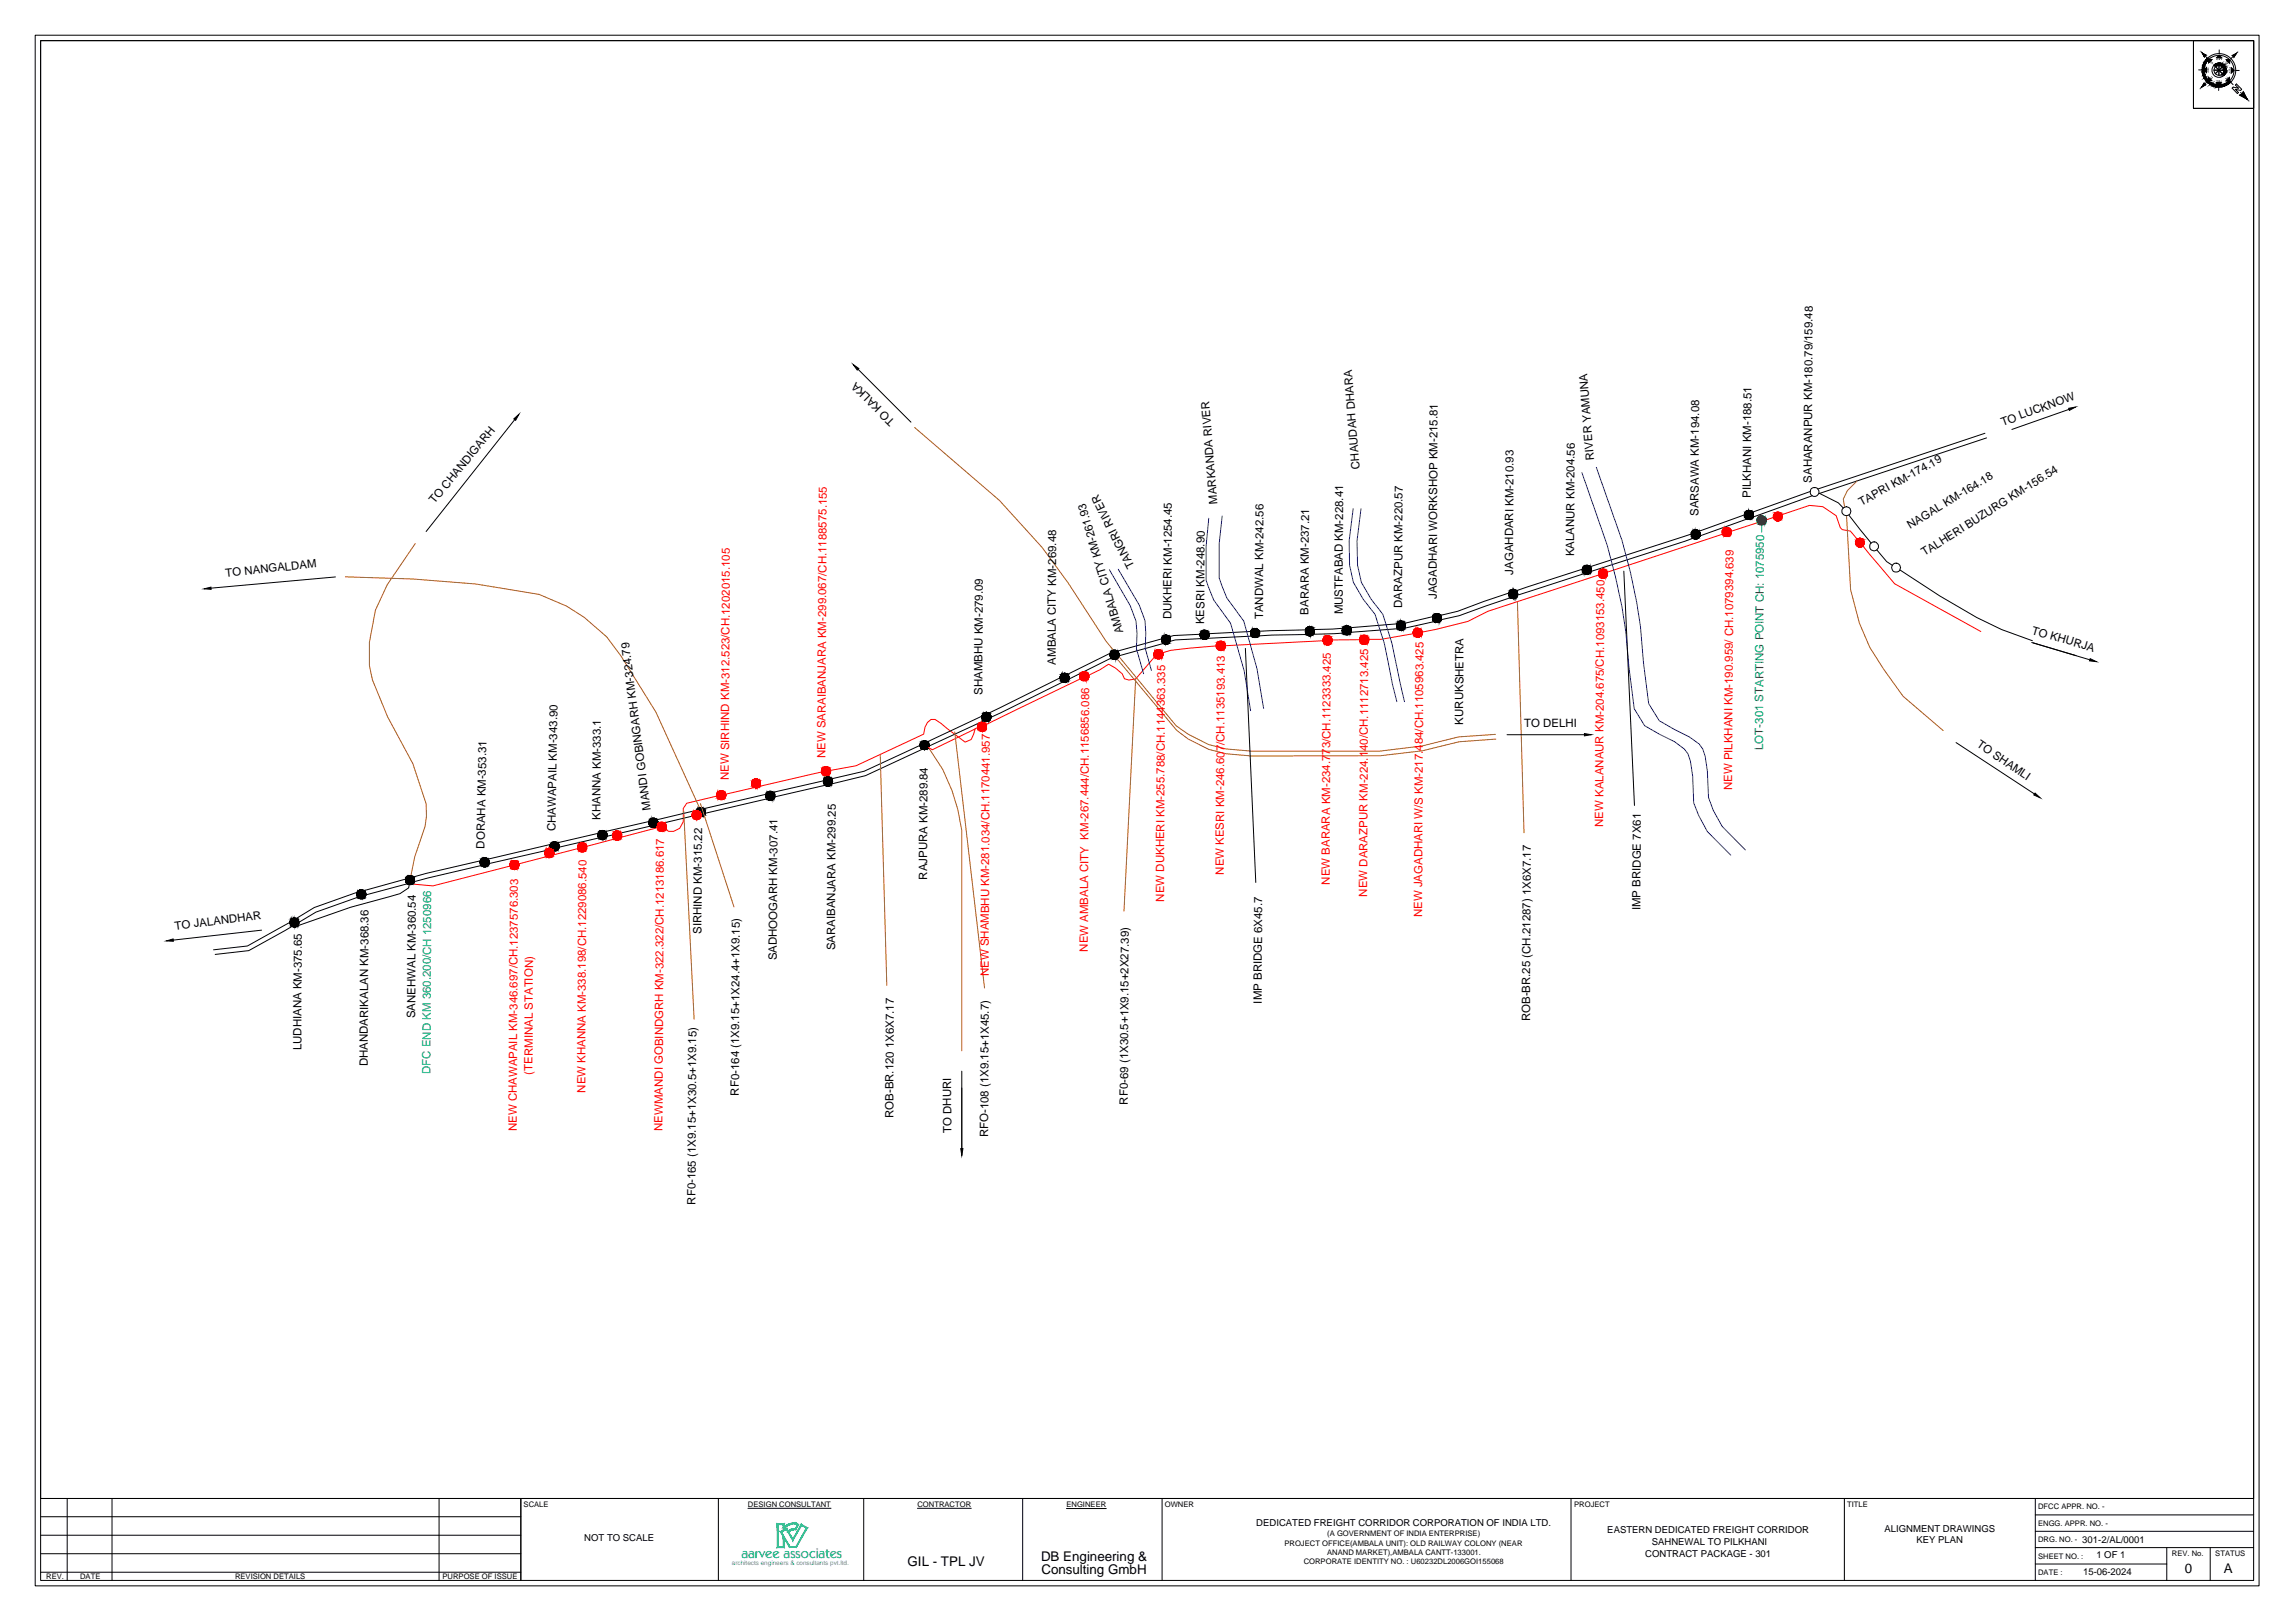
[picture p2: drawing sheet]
<svg xmlns="http://www.w3.org/2000/svg" width="841mm" height="594mm" viewBox="0 0 841 594" stroke-linecap="round" stroke-linejoin="round" font-family="sans-serif">
<defs><g id="words">
<text font-size="5" fill="#00a5dd" x="271.8" y="570.7">aarvee associates</text>
<g font-size="4.9">
<text x="332.6" y="573.4">GIL - TPL JV</text>
<text x="381.5" y="571.7">DB Engineering &amp;</text>
<text x="381.6" y="576.5">Consulting GmbH</text>
<text x="800.6" y="576.1">0</text>
<text x="815" y="576.1">A</text>
</g>
<g font-size="4.2">
<text x="328.2" y="154.1" transform="rotate(-135 328.2 154.1)">TO KALKA</text>
<text x="733.9" y="156" transform="rotate(-20 733.9 156)">TO LUCKNOW</text>
<text x="498.3" y="171.7" transform="rotate(-95 498.3 171.7)">CHAUDAH DHARA</text>
<text x="584.2" y="168.5" transform="rotate(-95 584.2 168.5)">RIVER YAMUNA</text>
<text x="664" y="176.8" transform="rotate(-90 664 176.8)">SAHARANPUR KM-180.79/159.48</text>
<text x="159.3" y="184.7" transform="rotate(-51 159.3 184.7)">TO CHANDIGARH</text>
<text x="446.2" y="184.5" transform="rotate(-95 446.2 184.5)">MARKANDA RIVER</text>
<text x="641.6" y="182.3" transform="rotate(-90 641.6 182.3)">PILKHANI KM-188.51</text>
<text x="682.1" y="185.3" transform="rotate(-29 682.1 185.3)">TAPRI KM-174.19</text>
<text x="622.5" y="189" transform="rotate(-90 622.5 189)">SARSAWA KM-194.08</text>
<text x="700" y="193.7" transform="rotate(-31 700 193.7)">NAGAL KM-164.18</text>
<text x="576.9" y="203.8" transform="rotate(-90 576.9 203.8)">KALANUR KM-204.56</text>
<text x="705.3" y="203.8" transform="rotate(-32 705.3 203.8)">TALHERI BUZURG KM-156.54</text>
<text x="415.9" y="207.4" transform="rotate(-117 415.9 207.4)">TANGRI RIVER</text>
<text x="82.8" y="211.3" transform="rotate(-6 82.8 211.3)">TO NANGALDAM</text>
<text x="554.5" y="210.4" transform="rotate(-90 554.5 210.4)">JAGAHDARI KM-210.93</text>
<text x="526.5" y="219.5" transform="rotate(-90 526.5 219.5)">JAGADHARI WORKSHOP KM-215.81</text>
<text x="429.3" y="226.8" transform="rotate(-90 429.3 226.8)">DUKHERI KM-1254.45</text>
<text x="462.9" y="226.8" transform="rotate(-90 462.9 226.8)">TANDWAL KM-242.56</text>
<text x="479.5" y="225.1" transform="rotate(-90 479.5 225.1)">BARARA KM-237.21</text>
<text x="492" y="225" transform="rotate(-90 492 225)">MUSTFABAD KM-228.41</text>
<text x="513.8" y="222.6" transform="rotate(-90 513.8 222.6)">DARAZPUR KM-220.57</text>
<text x="411.7" y="231.4" transform="rotate(-106 411.7 231.4)">AMBALA CITY KM-261.93</text>
<text x="441.3" y="228.6" transform="rotate(-90 441.3 228.6)">KESRI KM-248.90</text>
<text x="744.4" y="232.1" transform="rotate(16 744.4 232.1)">TO KHURJA</text>
<text x="386.9" y="243.4" transform="rotate(-90 386.9 243.4)">AMBALA CITY KM-269.48</text>
<text x="360" y="254.4" transform="rotate(-90 360 254.4)">SHAMBHU KM-279.09</text>
<text x="536.2" y="265.4" transform="rotate(-90 536.2 265.4)">KURUKSHETRA</text>
<text x="558.5" y="266.3">TO DELHI</text>
<text x="724.2" y="273.2" transform="rotate(34 724.2 273.2)">TO SHAMLI</text>
<text x="238.5" y="296.6" transform="rotate(-97 238.5 296.6)">MANDI GOBINGARH KM-324.79</text>
<text x="203.6" y="304.4" transform="rotate(-89 203.6 304.4)">CHAWAPAIL KM-343.90</text>
<text x="220" y="300.3" transform="rotate(-90 220 300.3)">KHANNA KM-333.1</text>
<text x="177.6" y="310.8" transform="rotate(-89 177.6 310.8)">DORAHA KM-353.31</text>
<text x="339.8" y="322.2" transform="rotate(-90 339.8 322.2)">RAJPURA KM-289.84</text>
<text x="601.2" y="333.4" transform="rotate(-90 601.2 333.4)">IMP BRIDGE 7X61</text>
<text x="64.2" y="340.6" transform="rotate(-7 64.2 340.6)">TO JALANDHAR</text>
<text x="257.1" y="342.1" transform="rotate(-90 257.1 342.1)">SIRHIND KM-315.22</text>
<text x="284.7" y="351.8" transform="rotate(-90 284.7 351.8)">SADHOOGARH KM-307.41</text>
<text x="306" y="348.1" transform="rotate(-90 306 348.1)">SARAIBANJARA KM-299.25</text>
<text x="462.4" y="367.6" transform="rotate(-90 462.4 367.6)">IMP BRIDGE 6X45.7</text>
<text x="152.2" y="372.9" transform="rotate(-90 152.2 372.9)">SANEHWAL KM-360.54</text>
<text x="560.7" y="374" transform="rotate(-90 560.7 374)">ROB-BR.25 (CH.21287) 1X6X7.17</text>
<text x="110.4" y="384.7" transform="rotate(-90 110.4 384.7)">LUDHIANA KM-375.65</text>
<text x="134.8" y="390.5" transform="rotate(-90 134.8 390.5)">DHANDARIKALAN KM-368.36</text>
<text x="270.8" y="401.3" transform="rotate(-90 270.8 401.3)">RF0-164 (1X9.15+1X24.4+1X9.15)</text>
<text x="413.3" y="404.6" transform="rotate(-90 413.3 404.6)">RF0-69 (1X30.5+1X9.15+2X27.39)</text>
<text x="327.4" y="409.5" transform="rotate(-90 327.4 409.5)">ROB-BR.120 1X6X7.17</text>
<text x="348.7" y="415" transform="rotate(-91 348.7 415)">TO DHURI</text>
<text x="362.1" y="416.5" transform="rotate(-90 362.1 416.5)">RFO-108 (1X9.15+1X45.7)</text>
<text x="254.9" y="441.2" transform="rotate(-90 254.9 441.2)">RF0-165 (1X9.15+1X30.5+1X9.15)</text>
</g>
<text font-size="4.2" fill="#00b800" x="646.1" y="274.6" transform="rotate(-90 646.1 274.6)">LOT-301 STARTING POINT CH: 1075950</text>
<g font-size="4.2" fill="#f00">
<text x="302.5" y="277.8" transform="rotate(-90 302.5 277.8)">NEW SARAIBANJARA KM-299.067/CH.1188575.155</text>
<text x="267.1" y="285.8" transform="rotate(-90 267.1 285.8)">NEW SIRHIND KM-312.523/CH.1202015.105</text>
<text x="634.8" y="289.4" transform="rotate(-90 634.8 289.4)">NEW PILKHANI KM-190.959/ CH.1079394.639</text>
<text x="587.5" y="302.8" transform="rotate(-90 587.5 302.8)">NEW KALANAUR KM-204.675/CH.1093153.450</text>
<text x="448.5" y="320.4" transform="rotate(-90 448.5 320.4)">NEW KESRI KM-246.607/CH.1135193.413</text>
<text x="487.3" y="324" transform="rotate(-90 487.3 324)">NEW BARARA KM-234.773/CH.1123333.425</text>
<text x="501" y="328.4" transform="rotate(-90 501 328.4)">NEW DARAZPUR KM-224.140/CH.1112713.425</text>
<text x="426.6" y="330.2" transform="rotate(-90 426.6 330.2)">NEW DUKHERI KM-255.788/CH.1144363.335</text>
<text x="521.2" y="335.9" transform="rotate(-90 521.2 335.9)">NEW JAGADHARI W/S KM-217.484/CH.1105963.425</text>
<text x="398.7" y="348.5" transform="rotate(-90 398.7 348.5)">NEW AMBALA CITY KM-267.444/CH.1156856.086</text>
<text x="362.3" y="357.5" transform="rotate(-90 362.3 357.5)">NEW SHAMBHU KM-281.034/CH.1170441.957</text>
<text x="195.2" y="393.6" transform="rotate(-90 195.2 393.6)">(TERMINAL STATION)</text>
<text x="214.5" y="400.2" transform="rotate(-90 214.5 400.2)">NEW KHANNA KM-338.198/CH.1229086.540</text>
<text x="189.4" y="414.3" transform="rotate(-90 189.4 414.3)">NEW CHAWAPAIL KM-346.697/CH.1237576.303</text>
<text x="242.8" y="414.2" transform="rotate(-90 242.8 414.2)">NEWMANDI GOBINDGRH KM-322.322/CH.1213186.617</text>
</g>
<text font-size="4.2" fill="#00af54" x="157.8" y="393.3" transform="rotate(-90 157.8 393.3)">DFC END KM 360.200/CH 1250966</text>
<g font-size="3.5">
<text x="460.4" y="559.1">DEDICATED FREIGHT CORRIDOR CORPORATION OF INDIA LTD.</text>
<text x="589" y="561.4">EASTERN DEDICATED FREIGHT CORRIDOR</text>
<text x="690.6" y="561.1">ALIGNMENT DRAWINGS</text>
<text x="214.1" y="564.6">NOT TO SCALE</text>
<text x="605.3" y="565.9">SAHNEWAL TO PILKHANI</text>
<text x="702.3" y="565.1">KEY PLAN</text>
<text x="763.1" y="565.1">301-2/AL/0001</text>
<text x="602.9" y="570.3">CONTRACT PACKAGE - 301</text>
<text x="768.2" y="570.8">1 OF 1</text>
<text x="763.4" y="576.7">15-06-2024</text>
</g>
<g font-size="2.8">
<text x="191.9" y="551.8">SCALE</text>
<text x="274.1" y="551.8">DESIGN CONSULTANT</text>
<text x="336.2" y="551.8">CONTRACTOR</text>
<text x="390.8" y="551.9">ENGINEER</text>
<text x="426.9" y="551.8">OWNER</text>
<text x="576.9" y="551.8">PROJECT</text>
<text x="676.9" y="551.8">TITLE</text>
<text x="746.9" y="552.9">DFCC APPR. NO. -</text>
<text x="486.4" y="562.6">(A GOVERNMENT OF INDIA ENTERPRISE)</text>
<text x="746.9" y="558.9">ENGG. APPR. NO. -</text>
<text x="470.7" y="566.2">PROJECT OFFICE(AMBALA UNIT): OLD RAILWAY COLONY (NEAR</text>
<text x="486.4" y="569.5">ANAND MARKET),AMBALA CANTT-133001.</text>
<text x="746.9" y="564.8">DRG. NO. -</text>
<text x="795.9" y="569.8">REV. No.</text>
<text x="811.8" y="569.8">STATUS</text>
<text x="477.8" y="572.9">CORPORATE IDENTITY NO. : U60232DL2006GOI155068</text>
<text x="746.9" y="570.9">SHEET NO. :</text>
<text x="17" y="578.3">REV.</text>
<text x="29.4" y="578.3">DATE</text>
<text x="86.1" y="578.3">REVISION DETAILS</text>
<text x="162.2" y="578.3">PURPOSE OF ISSUE</text>
<text x="746.9" y="576.9">DATE :</text>
</g>
<text font-size="2.3" fill="#00a5dd" x="268.2" y="573.1">architects engineers &amp; consultants pvt.ltd.</text>
</g></defs>
<!-- layer: P -->
<g fill="none" stroke="#f00" stroke-width=".37">
<path d="M631.2 194.4v.9zM631.2 194.4v.7zM631.4 194.1l-.2 1.2zM631.4 194.1v1.5l-.2-.3zM631.4 195.6l-42.4 14M631.5 193.9l-.1 1.7zM631.5 193.9l.2-.2-.2 2.2zM631.5 193.9v2zM631.7 193.7v2.4l-.2-.2zM631.7 193.7l.3-.2-.3 2.6zM632 193.5v2.8l-.3-.2zM632.2 193.3v3.1l-.2-.1z"/>
<path d="M632.2 193.3l-.2 3v-2.8zM632.2 193.3h.3l-.3 3.1zM632.5 193.3h.3l-.3 3.2zM632.5 193.3v3.2l-.3-.1zM632.8 193.3v3.2h-.3zM632.8 193.3h.3l-.3 3.2zM633.1 193.3v3.2h-.3zM633.1 193.3h.3l-.3 3.2zM633.4 193.3l.3 .2-.3 2.9zM633.4 193.3v3.1l-.3 .1zM633.7 193.5v2.8l-.3 .1zM633.7 193.5l.2 .2-.2 2.6z"/>
<path d="M633.9 193.7v2.4l-.2 .2zM633.9 193.7l.2 .2-.2 2.2zM634.1 193.9v2l-.2 .2zM634.1 193.9v2zM634.3 194.1v1.5zM634.3 194.1l-.2 1.8zM634.4 194.4l-.1 1.2zM634.4 194.4v.9zM634.4 194.7v.6zM650 189.5l-15.6 5.1M653 188.5l10.1-3.4 4.9 .5 4.9 3.3 1.5 4.4 .8 .7 2.9 .5 2.5 3M585.9 210.6l-40.6 13.3-7.4 3.7-16.7 3.9"/>
<path d="M585.9 209.7l-.1 .6zM585.9 209.7v.9zM586 209.4l-.1 1.2zM586 209.4l.2-.2-.2 1.6zM586 209.4v1.4zM586.2 209.2v1.9l-.2-.3zM586.3 209l-.1 2.1zM586.3 209l.3-.3-.3 2.6zM586.3 209v2.3zM586.6 208.7v2.8l-.3-.2zM586.6 208.7l.2-.1-.2 2.9zM586.8 208.6v3.1z"/>
<path d="M586.8 208.6l.4-.1-.4 3.2zM587.2 208.5v3.3l-.4-.1zM587.2 208.5h.3l-.3 3.3zM587.5 208.5h.3l-.3 3.3zM587.5 208.5v3.3h-.3zM587.8 208.5v3.3h-.3zM587.8 208.5l.2 .1-.2 3.2zM588 208.6v3.1l-.2 .1zM588 208.6l.3 .1-.3 3zM588.3 208.7v2.8l-.3 .2zM588.3 208.7v2.8zM588.5 209l.3 .2-.3 2.1z"/>
<path d="M588.5 209l-.2 2.5zM588.8 209.2v1.9zM588.8 209.2v1.9l-.3 .2zM588.9 209.4l-.1 1.7zM588.9 209.4v1.4zM589 209.7l-.1 1.1zM589 209.7v.9zM589 210v.6zM682.7 200l11.6 13.8 31.6 17.5M423 239.2v.9zM423 239.2l-.1 .6zM423.1 238.9l-.1 1.2z"/>
<path d="M423.1 238.9v1.5zM423.2 238.7l-.1 1.7zM423.2 238.7v1.9zM423.4 238.5l-.2 2.1zM423.4 238.5v2.4zM423.4 238.5l.3-.2-.3 2.6zM423.7 238.3v2.8l-.3-.2zM423.7 238.3l.3-.2-.3 3zM424 238.1l.2-.1-.2 3.2zM424 238.1v3.1l-.3-.1zM424.2 238v3.3l-.2-.1zM424.2 238h.3l-.3 3.3z"/>
<path d="M424.5 238v3.3h-.3zM424.5 238h.4l-.4 3.3zM424.9 238v3.3h-.4zM424.9 238l.3 .1-.3 3.2zM425.2 238.1v3.1l-.3 .1zM425.2 238.1l.2 .2-.2 2.9zM425.4 238.3v2.8l-.2 .1zM425.4 238.3l.3 .2-.3 2.6zM425.7 238.5v2.4l-.3 .2zM425.7 238.5v2.4zM425.8 238.7l-.1 2.2zM425.8 238.7l.2 .2-.2 1.7z"/>
<path d="M426 238.9v1.5l-.2 .2zM426 238.9v1.5zM426.1 239.2l-.1 1.2zM426.1 239.2v.9zM426.2 239.5l-.1 .6zM445.8 236.6l-16.8 1.6-2.9 .9M445.8 236.1v.9zM445.8 236.1v.6zM445.9 235.8v1.5zM445.9 235.8l-.1 1.2zM446.1 235.6l-.2 1.7v-1.5zM446.1 235.6v1.9l-.2-.2z"/>
<path d="M446.3 235.3l-.2 2.2zM446.3 235.3l.3-.1-.3 2.6zM446.3 235.3v2.5zM446.6 235.2v2.8l-.3-.2zM446.8 235l-.2 3v-2.8zM446.8 235l.3-.1-.3 3.1zM446.8 235v3h-.2zM447.1 234.9v3.3l-.3-.2zM447.1 234.9h.3l-.3 3.3zM447.4 234.9h.3l-.3 3.3zM447.4 234.9v3.3h-.3zM447.7 234.9v3.3h-.3z"/>
<path d="M447.7 234.9l.3 .1-.3 3.2zM448 235l.3 .2-.3 2.8zM448 235v3l-.3 .2zM448.3 235.2v2.8zM448.3 235.2v2.8h-.3zM448.5 235.3l.2 .3-.2 2.2zM448.5 235.3l-.2 2.7zM448.7 235.6l.2 .2-.2 1.7zM448.7 235.6l-.2 2.2zM448.9 235.8v1.5zM448.9 235.8v1.5l-.2 .2zM449 236.1l-.1 1.2z"/>
<path d="M449 236.1v.9zM449 236.4v.6zM484.9 234.1v.9zM484.9 234.1v.6zM484.9 234.7l-35.9 1.8M485.1 233.8l-.2 1.2zM485.1 233.8v1.4l-.2-.2zM485.2 233.6v1.9zM485.2 233.6l-.1 1.6zM485.2 233.6l.2-.2-.2 2.1zM485.4 233.4v2.3l-.2-.2zM485.7 233.1v2.9l-.3-.3z"/>
<path d="M485.7 233.1l-.3 2.6v-2.3zM485.7 233.1l.2-.1-.2 3zM485.9 233v3.1l-.2-.1zM485.9 233l.3-.1-.3 3.2zM486.2 232.9v3.3l-.3-.1zM486.2 232.9h.3l-.3 3.3zM486.5 232.9h.3l-.3 3.3zM486.5 232.9v3.3h-.3zM486.8 232.9v3.3h-.3zM486.8 232.9l.3 .1-.3 3.2zM487.1 233v3.1l-.3 .1zM487.1 233l.3 .1-.3 3z"/>
<path d="M487.4 233.1l.2 .3-.2 2.6zM487.4 233.1v2.9l-.3 .1zM487.6 233.4v2.3l-.2 .3zM487.6 233.4l.2 .2-.2 2.1zM487.8 233.6v1.9l-.2 .2zM487.8 233.6v1.9zM488 233.8l-.2 1.7zM488 233.8v1.4zM488.1 234.1l-.1 1.1zM488.1 234.1v.9zM488.1 234.4v.6zM498.3 234.3l-10.1 .1"/>
<path d="M498.3 233.9v.9zM498.3 233.9v.6zM498.5 233.6l-.2 1.2zM498.5 233.6v1.5zM498.6 233.4v1.9zM498.6 233.4l-.1 1.7zM498.8 233.1l-.2 2.2zM498.8 233.1v2.4zM498.8 233.1l.2-.2-.2 2.6zM499 232.9v2.8l-.2-.2zM499 232.9l.3-.1-.3 2.9zM499.3 232.8v3.1l-.3-.2z"/>
<path d="M499.3 232.8l.3-.1-.3 3.2zM499.6 232.7v3.3l-.3-.1zM499.6 232.7h.3l-.3 3.3zM499.9 232.7v3.3h-.3zM499.9 232.7h.3l-.3 3.3zM500.2 232.7v3.3h-.3zM500.2 232.7l.3 .1-.3 3.2zM500.5 232.8l.3 .1-.3 3zM500.5 232.8v3.1l-.3 .1zM500.8 232.9v2.8l-.3 .2zM500.8 232.9v2.8zM501 233.1l.2 .3-.2 2.1z"/>
<path d="M501 233.1l-.2 2.6zM501.2 233.4v1.9l-.2 .2zM501.2 233.4l.2 .2-.2 1.7zM501.4 233.6v1.5l-.2 .2zM501.4 233.6v1.5zM501.5 233.9l-.1 1.2zM501.5 233.9v.9zM501.6 234.2l-.1 .6zM518 232.1l-12 2.1h-4.4M518 231.3l-.1 .6zM518 231.3v.9zM518.1 231.1l-.1 1.1z"/>
<path d="M518.1 231.1v1.4zM518.3 230.8l-.2 1.7zM518.3 230.8v2l-.2-.3zM518.5 230.6v2.4l-.2-.2zM518.5 230.6l-.2 2.2v-2zM518.5 230.6l.2-.2-.2 2.6zM518.7 230.4v2.7l-.2-.1zM518.7 230.4l.3-.1-.3 2.8zM519 230.3v3l-.3-.2zM519 230.3l.3-.1-.3 3.1zM519.3 230.2v3.2l-.3-.1zM519.3 230.2l.3-.1-.3 3.3z"/>
<path d="M519.6 230.1v3.3h-.3zM519.6 230.1l.3 .1-.3 3.2zM519.9 230.2l.2 .1-.2 3.1zM519.9 230.2v3.2h-.3zM520.1 230.3v3l-.2 .1zM520.1 230.3l.3 .1-.3 2.9zM520.4 230.4v2.7l-.3 .2zM520.4 230.4v2.7zM520.6 230.6l.3 .2-.3 2.2zM520.6 230.6l-.2 2.5zM520.9 230.8v2zM520.9 230.8v2l-.3 .2z"/>
<path d="M521 231.1l-.1 1.7zM521 231.1l.2 .2-.2 1.2zM521.2 231.3v.9zM521.2 231.3l-.2 1.2zM521.2 231.6v.6zM395.8 247.3v.9zM395.8 247.3v.6zM395.9 247l-.1 1.2zM395.9 247v1.5zM396 248.6l-34.6 16.8M396.1 246.8l-.2 1.7zM396.1 246.8v1.9z"/>
<path d="M396.3 246.5l-.2 2.2zM396.3 246.5v2.4l-.2-.2zM396.5 246.3l-.2 2.6v-2.4zM396.5 246.3v2.8l-.2-.2zM396.5 246.3l.3-.1-.3 2.9zM396.8 246.2v3.1l-.3-.2zM396.8 246.2l.3-.1-.3 3.2zM397.1 246.1v3.2h-.3zM397.1 246.1h.3l-.3 3.2zM397.4 246.1h.3l-.3 3.2zM397.4 246.1v3.2h-.3zM397.7 246.1v3.2h-.3z"/>
<path d="M397.7 246.1l.3 .1-.3 3.1zM398 246.2l.2 .1-.2 3zM398 246.2v3.1h-.3zM398.2 246.3l.3 .2-.3 2.6zM398.2 246.3v2.8l-.2 .2zM398.5 246.5v2.4l-.3 .2zM398.5 246.5l.2 .3-.2 2.1zM398.7 246.8v1.9zM398.7 246.8v1.9l-.2 .2zM398.8 247l.2 .3-.2 1.2zM398.8 247l-.1 1.7zM399 247.3l-.2 1.2z"/>
<path d="M399 247.3v.9zM399 247.6v.6zM423.2 240.5l-7 8.2-2.5 .4-1.6-.5a9.2 9.2 0 0 0-5.8-5.3l-3.2 2-4.1 2M357.4 267l-15.7 7.6-1.4-.8M358.3 266.5l-.9 .4-1.5 4-2.2 .9-8.9-6.9-2.1-1.4h-1.5l-1.3 1.1-.9 1.7-.5 2.6-24.8 11.6-9.4 1.7M358.4 265.8l-.1 .6zM358.4 265.5v1.2zM358.4 265.8v.9zM358.4 265.5v1.5zM358.6 265.3l-.2 1.7v-1.5zM358.6 265.3v1.9l-.2-.2zM358.9 265l-.3 2.2v-1.9z"/>
<path d="M358.9 265v2.4l-.3-.2zM359.1 264.8l-.2 2.6zM359.1 264.8v2.8zM359.1 264.8l.3-.1-.3 2.9zM359.4 264.7v3.1l-.3-.2zM359.4 264.7l.3-.1-.3 3.2zM359.7 264.6v3.3zM359.7 264.6v3.3l-.3-.1zM359.9 264.6l-.2 3.3zM359.9 264.6h.3l-.3 3.3zM360.2 264.6l.3 .1-.3 3.2zM360.2 264.6v3.3h-.3z"/>
<path d="M360.5 264.7v3.1l-.3 .1zM360.5 264.7l.3 .1-.3 3zM360.8 264.8v2.8l-.3 .2zM360.8 264.8v2.8zM361 265l.2 .3-.2 2.1zM361 265l-.2 2.6zM361.2 265.3v1.9l-.2 .2zM361.2 265.3l.2 .2-.2 1.7zM361.4 265.5v1.5l-.2 .2zM361.4 265.5v1.5zM361.5 265.8l-.1 1.2zM361.5 265.8v.9z"/>
<path d="M361.5 266.1v.6zM253.7 298.1v.6zM253.7 298.1v.9zM253.9 297.8l-.2 1.2zM253.9 297.8v1.4zM254 297.5l-.1 1.7zM254 297.5v2zM254.2 297.3l-.2 2.2zM254.2 297.3v2.4zM254.2 297.3l.3-.1-.3 2.5zM254.5 297.2v2.7l-.3-.2zM254.5 297.2l.3-.2-.3 2.9z"/>
<path d="M254.8 297v3l-.3-.1zM254.8 297l.2-.1-.2 3.1zM255 296.9v3.2zM255 296.9h.3l-.3 3.2zM255.3 296.9v3.3l-.3-.1zM255.3 296.9h.3l-.3 3.3zM255.6 296.9v3.2l-.3 .1zM255.6 296.9l.2 .1-.2 3.1zM255.8 297v3l-.2 .1zM255.8 297l.4 .2-.4 2.8zM256.2 297.2v2.7l-.4 .1zM256.2 297.2v2.7z"/>
<path d="M256.4 297.3l-.2 2.6zM256.4 297.3l.2 .2-.2 2.2zM256.6 297.5v2l-.2 .2zM256.6 297.5l.2 .3-.2 1.7zM256.8 297.8l-.2 1.7zM256.8 297.8v1.4zM256.9 298.1l-.1 1.1zM262.7 291.6l-11 2.6-1.3 1.9v4.9a5 5 0 0 1-5.4 3.5l-1-.9M262.7 290.8v.6zM262.7 290.8v.9zM262.9 290.5v1.5l-.2-.3zM262.9 290.5l-.2 1.2z"/>
<path d="M263 290.2l-.1 1.8zM263 290.2v2.1zM263 290.2l.2-.2-.2 2.3zM263.2 290l.3-.1-.3 2.6zM263.2 290v2.5l-.2-.2zM263.5 289.9l.3-.2-.3 2.9zM263.5 289.9v2.7l-.3-.1zM263.8 289.7h.2l-.2 3.1zM263.8 289.7v3.1l-.3-.2zM264 289.7l.3-.1-.3 3.2zM264 289.7v3.1h-.2zM264.3 289.6v3.3l-.3-.1z"/>
<path d="M264.3 289.6l.3 .1-.3 3.2zM264.6 289.7v3.1l-.3 .1zM264.6 289.7h.3l-.3 3.1zM264.9 289.7v3.1h-.3zM264.9 289.7l.3 .2-.3 2.9zM265.2 289.9l.2 .1-.2 2.6zM265.2 289.9v2.7l-.3 .2zM265.4 290l.2 .2-.2 2.3zM265.4 290v2.5l-.2 .1zM265.6 290.2v2.1l-.2 .2zM265.6 290.2v2.1zM265.8 290.5v1.5z"/>
<path d="M265.8 290.5l-.2 1.8zM265.9 290.8l-.1 1.2zM265.9 290.8v.9zM266 291.1l-.1 .6zM275.6 286.2v1.2zM275.6 286.5l-.2 .6zM275.6 286.5v.9zM275.6 286.2v1.5zM275.8 285.9l-.2 1.8zM275.8 285.9v2l-.2-.2zM276 285.7l-.2 2.2zM276 285.7v2.5z"/>
<path d="M276 285.7l.3-.1-.3 2.6zM276.3 285.6v2.7l-.3-.1zM276.5 285.4l-.2 2.9v-2.7zM276.5 285.4v3l-.2-.1zM276.5 285.4l.3-.1-.3 3.1zM276.8 285.3v3.2l-.3-.1zM276.8 285.3h.3l-.3 3.2zM277.1 285.3v3.3l-.3-.1zM277.1 285.3h.3l-.3 3.3zM277.4 285.3v3.2l-.3 .1zM277.4 285.3l.3 .1-.3 3.1zM277.7 285.4v3l-.3 .1z"/>
<path d="M277.7 285.4l.2 .2-.2 2.8zM277.9 285.6v2.7l-.2 .1zM277.9 285.6l.3 .1-.3 2.6zM278.2 285.7v2.5l-.3 .1zM278.2 285.7l.2 .2-.2 2.3zM278.4 285.9v2l-.2 .3zM278.4 285.9l.2 .3-.2 1.7zM278.6 286.2v1.5l-.2 .2zM278.6 286.2v1.5zM278.7 286.5v.9zM278.7 286.5l-.1 1.2zM278.7 286.8v.6z"/>
<path d="M301.1 282.8l-35.2 8.1M301.1 282v1zM301.1 282v.6zM301.3 281.7l-.2 1.3zM301.3 281.7v1.6l-.2-.3zM301.4 281.5l-.1 1.8zM301.4 281.5v2zM301.6 281.3v2.4l-.2-.2zM301.6 281.3l-.2 2.2v-2zM301.8 281.1l-.2 2.6v-2.4zM301.8 281.1v2.8l-.2-.2zM301.8 281.1l.3-.1-.3 2.9z"/>
<path d="M302.1 281v3.1l-.3-.2zM302.1 281l.3-.1-.3 3.2zM302.4 280.9h.3l-.3 3.2zM302.4 280.9v3.2h-.3zM302.7 280.9v3.2h-.3zM302.7 280.9h.3l-.3 3.2zM303 280.9v3.2h-.3zM303 280.9l.3 .1-.3 3.1zM303.3 281l.3 .1-.3 3zM303.3 281v3.1h-.3zM303.6 281.1v2.8l-.3 .2zM303.6 281.1l.2 .2-.2 2.6z"/>
<path d="M303.8 281.3v2.4l-.2 .2zM303.8 281.3l.2 .2-.2 2.2zM304 281.5v2l-.2 .2zM304 281.5v2zM304.1 281.7l-.1 1.8zM304.1 281.7l.2 .3-.2 1.3zM304.3 282v1zM304.3 282l-.2 1.3zM304.4 282.3l-.1 .7zM187 317.2l-28.3 7.3-7.6-.7M187 316.4l-.1 .6zM187 316.4v.8z"/>
<path d="M187.1 316.1l-.1 1.1zM187.1 316.1v1.4zM187.2 315.8l-.1 1.7zM187.2 315.8v2zM187.4 315.6l-.2 2.2zM187.4 315.6v2.4zM187.4 315.6l.2-.2-.2 2.6zM187.6 315.4v2.8l-.2-.2zM187.6 315.4l.3-.1-.3 2.9zM187.9 315.3v3l-.3-.1zM187.9 315.3l.3-.1-.3 3.1zM188.2 315.2v3.2l-.3-.1z"/>
<path d="M188.2 315.2h.4l-.4 3.2zM188.6 315.2v3.3l-.4-.1zM188.6 315.2h.3l-.3 3.3zM188.9 315.2v3.2l-.3 .1zM188.9 315.2l.3 .1-.3 3.1zM189.2 315.3v3l-.3 .1zM189.4 315.4v2.8l-.2 .1zM189.4 315.4l.3 .2-.3 2.6zM189.7 315.6v2.4l-.3 .2zM189.7 315.6v2.4zM189.9 315.8l-.2 2.2zM189.9 315.8v2z"/>
<path d="M190 316.1l-.1 1.7zM190 316.1v1.4zM190.1 316.4l-.1 1.1zM190.1 316.4v.8zM190.1 316.7v.5zM199.7 312.1v.5zM199.7 312.1v.8zM199.9 311.8l-.2 1.1zM199.9 311.8v1.4l-.2-.3zM200 311.5l-.1 1.7zM200 311.5v2zM200 311.5l.2-.2-.2 2.2z"/>
<path d="M200.2 311.3v2.4l-.2-.2zM200.2 311.3l.3-.2-.3 2.6zM200.5 311.1v2.8l-.3-.2zM200.5 311.1l.3-.1-.3 2.9zM200.8 311v3l-.3-.1zM200.8 311l.2-.1-.2 3.1zM201 310.9v3.2l-.2-.1zM201 310.9l.3-.1-.3 3.3zM201.3 310.8v3.3h-.3zM201.3 310.8l.3 .1-.3 3.2zM201.6 310.9v3.2h-.3zM201.6 310.9l.3 .1-.3 3.1z"/>
<path d="M201.9 311v3l-.3 .1zM201.9 311l.3 .1-.3 2.9zM202.2 311.1v2.8l-.3 .1zM202.2 311.1l.2 .2-.2 2.6zM202.4 311.3v2.4l-.2 .2zM202.4 311.3v2.4zM202.6 311.5l-.2 2.2zM202.6 311.5l.2 .3-.2 1.7zM202.8 311.8l-.2 1.7zM202.8 311.8v1.4zM202.8 312.1v1.1zM202.8 312.1v.8z"/>
<path d="M203 312.3l-.2 .6zM211.8 309.9v.6zM211.8 309.9v.9zM211.8 310.8l-21.7 5.6M211.9 309.6l.2-.2-.2 1.7zM211.9 309.6l-.1 1.2zM211.9 309.6v1.5zM212.1 309.4v1.9l-.2-.2zM212.3 309.2l-.2 2.1v-1.9zM212.3 309.2v2.4l-.2-.3zM212.3 309.2l.3-.2-.3 2.6zM212.6 309v2.8l-.3-.2z"/>
<path d="M212.8 308.8l-.2 3zM212.8 308.8l.2-.1-.2 3.2zM212.8 308.8v3.1zM213 308.7v3.3l-.2-.1zM213 308.7h.4l-.4 3.3zM213.4 308.7h.3l-.3 3.3zM213.4 308.7v3.3h-.4zM213.7 308.7l.3 .1-.3 3.2zM213.7 308.7v3.3h-.3zM214 308.8l.3 .2-.3 2.9zM214 308.8v3.1l-.3 .1zM214.3 309l.2 .2-.2 2.6z"/>
<path d="M214.3 309v2.8l-.3 .1zM214.5 309.2v2.4zM214.5 309.2v2.4l-.2 .2zM214.7 309.4l.2 .2-.2 1.7zM214.7 309.4l-.2 2.2zM214.9 309.6v1.5l-.2 .2zM214.9 309.6v1.5zM215 309.9v.9zM215 309.9l-.1 1.2zM215 310.3v.5zM224.6 305.6l-.1 .6zM224.6 305.6v.9z"/>
<path d="M224.6 305.4v1.1zM224.6 305.4v1.4zM224.9 305.1l-.3 1.7zM224.9 305.1v1.9l-.3-.2zM225.1 304.9l-.2 2.1v-1.9zM225.1 304.9v2.3l-.2-.2zM225.3 304.6l-.2 2.6v-2.3zM225.3 304.6v2.9l-.2-.3zM225.3 304.6l.3-.1-.3 3zM225.6 304.5v3.1l-.3-.1zM225.6 304.5l.3-.1-.3 3.2zM225.9 304.4v3.3l-.3-.1z"/>
<path d="M225.9 304.4h.3l-.3 3.3zM226.2 304.4v3.3h-.3zM226.2 304.4h.3l-.3 3.3zM226.5 304.4v3.3h-.3zM226.5 304.4l.2 .1-.2 3.2zM226.7 304.5v3.1l-.2 .1zM226.7 304.5l.3 .1-.3 3zM227 304.6v2.9l-.3 .1zM227 304.6l.2 .3-.2 2.6zM227.2 304.9v2.3l-.2 .3zM227.2 304.9l.3 .2-.3 2.1zM227.5 305.1v1.9l-.3 .2z"/>
<path d="M227.5 305.1v1.9zM227.6 305.4l-.1 1.6zM227.6 305.4l.2 .2-.2 1.2zM227.8 305.6l-.2 1.2zM227.8 305.6v.9zM227.8 305.9v.6zM240.9 303.2l-25.9 6.8M241 302.4v.9zM241.1 302.1l-.1 1.2zM241.1 302.1v1.5zM241.2 301.8l-.1 1.8zM241.2 301.8l.2-.2-.2 2.2z"/>
<path d="M241.2 301.8v2zM241.4 301.6v2.5l-.2-.3zM241.6 301.4l-.2 2.7v-2.5zM241.6 301.4v2.8l-.2-.1zM241.6 301.4l.3-.1-.3 2.9zM241.9 301.3v3.1l-.3-.2zM241.9 301.3l.3-.1-.3 3.2zM242.2 301.2v3.2h-.3zM242.2 301.2h.3l-.3 3.2zM242.5 301.2v3.2h-.3zM242.5 301.2h.4l-.4 3.2zM242.9 301.2v3.2h-.4z"/>
<path d="M242.9 301.2l.2 .1-.2 3.1zM243.1 301.3v3.1h-.2zM243.1 301.3l.3 .1-.3 3zM243.4 301.4l.3 .2-.3 2.6zM243.4 301.4v2.8l-.3 .2zM243.7 301.6l.2 .2-.2 2.3zM243.7 301.6v2.5l-.3 .1zM243.9 301.8v2zM243.9 301.8l-.2 2.3zM244 302.1l-.1 1.7zM244 302.1v1.5zM244.1 302.4l-.1 1.2z"/>
<path d="M244.1 302.4v.9zM244.2 302.7l-.1 .6z"/>
<circle cx="632.8" cy="194.9" r="1.61"/>
<circle cx="651.5" cy="189.2" r="1.63"/>
<circle cx="681.6" cy="198.7" r="1.62"/>
<circle cx="587.4" cy="210.1" r="1.62"/>
<circle cx="424.5" cy="239.6" r="1.64"/>
<circle cx="447.4" cy="236.5" r="1.6"/>
<circle cx="486.5" cy="234.5" r="1.61"/>
<circle cx="499.8" cy="234.3" r="1.61"/>
<circle cx="519.5" cy="231.8" r="1.64"/>
<circle cx="397.3" cy="247.7" r="1.61"/>
<circle cx="359.9" cy="266.2" r="1.63"/>
<circle cx="264.2" cy="291.2" r="1.61"/>
<circle cx="302.6" cy="282.4" r="1.61"/>
<circle cx="188.5" cy="316.8" r="1.6"/>
<circle cx="213.4" cy="310.3" r="1.64"/>
<circle cx="242.5" cy="302.8" r="1.6"/>
</g>
<g fill="none" stroke="#000" stroke-width=".37">
<path d="M727.4 158.7l-61.2 20.4M663.4 180l-21.2 7.6M728 160.4l-61.4 20.4M619.8 195.6l-37.1 12M619.9 195.3l-.1 .6zM619.9 195.3v.9zM619.9 195v1.2zM619.9 195v1.5zM619.9 195l.3-.2-.3 1.7zM620.2 194.8v1.9l-.3-.2zM620.3 194.6l-.1 2.1zM620.3 194.6v2.3z"/>
<path d="M620.3 194.6l.3-.3-.3 2.6zM620.6 197.1l-37.5 12.2M620.6 194.3v2.8l-.3-.2zM620.6 194.3l.2-.1-.2 2.9zM620.8 194.2v3.1zM620.8 194.2l.3-.1-.3 3.2zM621.1 194.1v3.3l-.3-.1zM621.1 194.1h.3l-.3 3.3zM621.4 194.1v3.3h-.3zM621.4 194.1h.3l-.3 3.3zM621.7 194.1v3.3h-.3zM621.7 194.1l.3 .1-.3 3.2z"/>
<path d="M622 194.2v3.1l-.3 .1zM622 194.2l.3 .1-.3 3zM622.3 194.3v2.8l-.3 .2zM622.3 194.3l.2 .3-.2 2.5zM622.5 194.6v2.3l-.2 .2zM622.5 194.6v2.3zM622.7 194.8l-.2 2.1zM622.7 194.8l.2 .2-.2 1.7zM622.9 195v1.5l-.2 .2zM622.9 195v1.5zM623 195.3l-.1 1.2zM623 195.3v.9z"/>
<path d="M623 195.6v.6zM639.3 188.6l-16.7 6M639.4 188.2l-.1 .6zM639.4 188.2v.9zM639.4 187.9v1.2zM639.4 187.9v1.5zM639.7 187.6l-.3 1.8v-1.5zM639.7 187.6v2l-.3-.2zM639.9 187.4l-.2 2.2v-2zM639.9 187.4v2.5l-.2-.3zM640.1 187.2l-.2 2.7zM640.1 187.2v2.8z"/>
<path d="M640.1 187.2l.3-.1-.3 2.9zM640.2 190.1l-17.2 6.2M640.4 187.1v3.1l-.3-.2zM640.4 187.1l.3-.1-.3 3.2zM640.7 187v3.2h-.3zM640.7 187h.3l-.3 3.2zM641 187v3.2h-.3zM641 187v3.2zM641.2 187l-.2 3.2zM641.2 187l.3 .1-.3 3.1zM641.5 187.1v3.1h-.3zM641.5 187.1l.3 .1-.3 3z"/>
<path d="M641.8 187.2v2.8l-.3 .2zM641.8 187.2l.2 .2-.2 2.6zM642 187.4v2.5l-.2 .1zM642 187.4l.3 .2-.3 2.3zM642.3 187.6v2l-.3 .3zM642.3 187.6v2zM642.4 187.9l-.1 1.7zM642.4 187.9v1.5zM642.5 188.2l-.1 1.2zM642.5 188.2v.9zM642.5 188.5v.6zM664.1 181.6l-21.7 7.8"/>
<path d="M666.8 180.7l6.9 3.5 1.8 1.9M677.6 188.7l8.1 10.2M553 217.2l-18.8 6.7-6.4 1.5M553 217.2l-.1 .5zM553 217.2v.8zM553.1 216.9l-.1 1.1zM553.1 216.9v1.4zM553.3 216.6l-.2 1.7zM553.3 216.6v2l-.2-.3zM553.5 216.4l-.2 2.2v-2zM553.5 216.4v2.4l-.2-.2zM553.6 218.9l-18.8 6.6-6.7 1.5"/>
<path d="M553.7 216.2l-.2 2.6zM553.7 216.2v2.8zM553.7 216.2l.3-.1-.3 2.9zM554 216.1v3l-.3-.1zM554 216.1l.3-.1-.3 3.1zM554.3 216v3.2l-.3-.1zM554.3 216l.3-.1-.3 3.3zM554.6 215.9v3.4l-.3-.1zM554.6 215.9v3.4zM554.8 216l-.2 3.3zM554.8 216l.3 .1-.3 3.1zM555.1 216.1v3l-.3 .1z"/>
<path d="M555.1 216.1l.3 .1-.3 2.9zM555.4 216.2v2.8l-.3 .1zM555.4 216.2l.2 .2-.2 2.6zM555.6 216.4v2.4l-.2 .2zM555.6 216.4l.3 .2-.3 2.2zM555.9 216.6v2l-.3 .2zM555.9 216.6v2zM556 216.9l-.1 1.7zM556 216.9v1.4zM556.1 217.2l-.1 1.1zM556.1 217.2v.8zM556.2 217.5l-.1 .5z"/>
<path d="M579.9 208.5l-24.3 7.9M580 208.3l-.1 .6zM580 208.3v.9zM580 208v1.2zM580 208v1.5zM580.3 207.7l-.3 1.8v-1.5zM580.3 207.7v2l-.3-.2zM580.4 207.5l-.1 2.2zM580.4 207.5v2.5zM580.4 207.5l.3-.2-.3 2.7zM580.6 210.1l-24.5 7.9M580.7 207.3v2.8l-.3-.1z"/>
<path d="M580.7 207.3l.2-.1-.2 2.9zM580.9 207.2v3.1l-.2-.2zM580.9 207.2l.3-.1-.3 3.2zM581.2 207.1v3.2h-.3zM581.2 207.1h.4l-.4 3.2zM581.6 207.1v3.2h-.4zM581.6 207.1h.2l-.2 3.2zM581.8 207.1v3.2h-.2zM581.8 207.1l.3 .1-.3 3.1zM582.1 207.2v3.1h-.3zM582.1 207.2l.3 .1-.3 3zM582.4 207.3v2.8l-.3 .2z"/>
<path d="M582.4 207.3l.2 .2-.2 2.6zM582.6 207.5v2.5l-.2 .1zM582.6 207.5l.3 .2-.3 2.3zM582.9 207.7v2l-.3 .3zM582.9 207.7v2zM583 208l-.1 1.7zM583 208v1.5zM583.1 208.3l-.1 1.2zM583.1 208.3v.9zM583.1 208.6v.6zM595.1 209.2l3.9 85.8M687.8 201.4l3.6 4.3 2.1 1.4"/>
<path d="M696.3 208.8l14.6 9.5 13.5 7.9 9.1 4.4 11.3 4.1M406.9 239.3l-15.7 7.7M406.9 239.3l-.1 .6zM406.9 239.3v1zM407 239.1l-.1 1.2zM407 239.1v1.5zM407.2 238.8l-.2 1.8zM407.2 238.8v2l-.2-.2zM407.3 238.6l-.1 2.2zM407.3 238.6v2.4zM407.3 238.6l.3-.2-.3 2.6zM407.6 238.4v2.8l-.3-.2z"/>
<path d="M407.6 238.4l.2-.1-.2 2.9zM407.8 238.3v3.1l-.2-.2zM407.8 238.3l.3-.1-.3 3.2zM408.1 238.2v3.2h-.3zM408.1 238.2h.4l-.4 3.2zM408.5 238.2v3.2h-.4zM408.5 238.2h.3l-.3 3.2zM408.8 238.2v3.2h-.3zM408.8 238.2l.2 .1-.2 3.1zM409 238.3v3.1h-.2zM409 238.3l.3 .1-.3 3zM409.3 238.4v2.8l-.3 .2z"/>
<path d="M409.3 238.4l.3 .2-.3 2.6zM409.6 238.6v2.4l-.3 .2zM409.6 238.6l.2 .2-.2 2.2zM409.8 238.8v2l-.2 .2zM409.8 238.8v2zM409.9 239.1l-.1 1.7zM409.9 239.1v1.5zM410 239.3l-.1 1.3zM410 239.3v1zM410.1 239.6l-.1 .7zM425.7 234l-16.2 4.5M425.8 233.9l-.1 .5z"/>
<path d="M425.8 233.9v.8zM425.8 233.6v1.1zM425.8 233.6v1.4zM426 233.3l-.2 1.7zM426 233.3v2l-.2-.3zM426.2 233.1l-.2 2.2zM426.2 233.1v2.4zM426.2 233.1l.3-.2-.3 2.6zM426.3 235.7l-16.2 4.5M426.5 232.9v2.8l-.3-.2zM426.5 232.9l.2-.1-.2 2.9zM426.7 232.8v3z"/>
<path d="M426.7 232.8l.3-.1-.3 3.1zM427 232.7v3.2l-.3-.1zM427 232.7l.3-.1-.3 3.3zM427.3 232.6v3.4l-.3-.1zM427.3 232.6l.3 .1-.3 3.3zM427.6 232.7v3.2l-.3 .1zM427.6 232.7l.3 .1-.3 3.1zM427.9 232.8v3l-.3 .1zM427.9 232.8l.3 .1-.3 2.9zM428.2 232.9v2.8l-.3 .1zM428.2 232.9v2.8zM428.4 233.1l-.2 2.6z"/>
<path d="M428.4 233.1l.2 .2-.2 2.2zM428.6 233.3v2l-.2 .2zM428.6 233.3l.2 .3-.2 1.7zM428.8 233.6l-.2 1.7zM428.8 233.6v1.4zM428.9 233.9l-.1 1.1zM428.9 233.9v.8zM428.9 234.2v.5zM439.9 232.3l-9.8 .5-1.5 .4M439.9 232.1l-.1 .6zM439.9 232.1v.9zM440 231.8l-.1 1.2z"/>
<path d="M440 231.8v1.5zM440.2 231.6l-.2 1.7v-1.5zM440.2 231.6v1.9l-.2-.2zM440.4 231.3l-.2 2.2zM440.4 231.3v2.4l-.2-.2zM440.6 233.9l-9.9 .5-1.9 .5M440.6 231.1l-.2 2.6v-2.4zM440.6 231.1v2.8l-.2-.2zM440.6 231.1l.3-.1-.3 2.9zM440.9 231v3.1l-.3-.2zM440.9 231l.3-.1-.3 3.2zM441.2 230.9v3.3l-.3-.1z"/>
<path d="M441.2 230.9h.2l-.2 3.3zM441.4 230.9v3.3h-.2zM441.4 230.9h.3l-.3 3.3zM441.7 230.9v3.3h-.3zM441.7 230.9l.3 .1-.3 3.2zM442 231v3.1l-.3 .1zM442 231l.3 .1-.3 3zM442.3 231.1v2.8l-.3 .2zM442.3 231.1v2.8zM442.5 231.3l-.2 2.6zM442.5 231.3l.2 .3-.2 2.1zM442.7 231.6v1.9l-.2 .2z"/>
<path d="M442.7 231.6l.2 .2-.2 1.7zM442.9 231.8v1.5l-.2 .2zM442.9 231.8v1.5zM443 232.1l-.1 1.2zM443 232.1v.9zM443.1 232.4l-.1 .6zM456.4 237.5l3.8 85.7M458.4 231.4v.6zM458.4 231.4v1zM458.4 231.3l-15.4 .8M458.5 231.1l-.1 1.3zM458.5 231.1v1.5z"/>
<path d="M458.7 230.9l-.2 1.7v-1.5zM458.7 230.9v2l-.2-.3zM458.7 230.9l.2-.2-.2 2.2zM458.8 233l-16.3 .8M458.9 230.7v2.4l-.2-.2zM459.1 230.5l-.2 2.6v-2.4zM459.1 230.5v2.8l-.2-.2zM459.1 230.5l.3-.2-.3 3zM459.4 230.3v3.1l-.3-.1zM459.4 230.3h.3l-.3 3.1zM459.7 230.3v3.2l-.3-.1zM459.7 230.3h.3l-.3 3.2z"/>
<path d="M460 230.3v3.2h-.3zM460 230.3h.3l-.3 3.2zM460.3 230.3v3.2h-.3zM460.3 230.3h.3l-.3 3.2zM460.6 230.3v3.1l-.3 .1zM460.6 230.3l.2 .2-.2 2.9zM460.8 230.5v2.8l-.2 .1zM460.8 230.5l.3 .2-.3 2.6zM461.1 230.7v2.4l-.3 .2zM461.1 230.7l.2 .2-.2 2.2zM461.3 230.9v2l-.2 .2zM461.3 230.9v2z"/>
<path d="M461.5 231.1l-.2 1.8zM461.5 231.1v1.5zM461.5 231.4v1.2zM461.5 231.4v1zM461.6 231.7l-.1 .7zM478.5 230.7l-17 .5M478.5 230.8l-.1 .6zM478.5 230.8v.9zM478.5 230.5v1.2zM478.5 230.5v1.5zM478.5 230.5l.2-.2-.2 1.7zM478.7 230.3v1.9l-.2-.2z"/>
<path d="M478.8 232.4l-17.5 .5M478.9 230.1l-.2 2.1zM478.9 230.1v2.3zM479.2 229.8l-.3 2.6v-2.3zM479.2 229.8v2.8l-.3-.2zM479.2 229.8l.2-.1-.2 2.9zM479.4 229.7v3.1l-.2-.2zM479.4 229.7l.4-.1-.4 3.2zM479.8 229.6v3.3l-.4-.1zM479.8 229.6v3.3zM480 229.6l-.2 3.3zM480 229.6h.3l-.3 3.3z"/>
<path d="M480.3 229.6v3.3h-.3zM480.3 229.6l.3 .1-.3 3.2zM480.6 229.7v3.1l-.3 .1zM480.6 229.7l.3 .1-.3 3zM480.9 229.8v2.8l-.3 .2zM480.9 229.8v2.8zM481.1 230.1l-.2 2.5zM481.1 230.1l.2 .2-.2 2.1zM481.3 230.3v1.9l-.2 .2zM481.3 230.3l.2 .2-.2 1.7zM481.5 230.5v1.5l-.2 .2zM481.5 230.5v1.5z"/>
<path d="M481.6 230.8l-.1 1.2zM481.6 230.8v.9zM481.6 231.1v.6zM492 230.5l-.1 .6zM492 230.5v.8zM492.1 230.1l-10.5 .5M492.1 230.2l-.1 1.1zM492.1 230.2v1.4zM492.2 231.9l-10.9 .4M492.3 229.9l-.2 1.7zM492.3 229.9v2l-.2-.3zM492.5 229.7l-.2 2.2v-2z"/>
<path d="M492.5 229.7v2.4l-.2-.2zM492.7 229.5l-.2 2.6zM492.7 229.5v2.8zM492.7 229.5l.3-.1-.3 2.9zM493 229.4v3l-.3-.1zM493 229.4l.3-.1-.3 3.1zM493.3 229.3v3.2l-.3-.1zM493.3 229.3h.3l-.3 3.2zM493.6 229.3v3.2h-.3zM493.6 229.3h.3l-.3 3.2zM493.9 229.3v3.2h-.3zM493.9 229.3l.3 .1-.3 3.1z"/>
<path d="M494.2 229.4v3l-.3 .1zM494.2 229.4l.2 .1-.2 2.9zM494.4 229.5v2.8l-.2 .1zM494.4 229.5l.3 .2-.3 2.6zM494.7 229.7v2.4l-.3 .2zM494.7 229.7v2.4zM494.9 229.9l-.2 2.2zM494.9 229.9v2zM495 230.2l-.1 1.7zM495 230.2v1.4zM495.2 230.5l-.2 1.1zM495.2 230.5v.8z"/>
<path d="M495.2 230.8v.5zM511.9 228.7l-.1 .6zM511.9 228.7v.9zM511.9 228.5l-17 1.4M512 228.4l-.1 1.2zM512 228.4v1.5zM512 228.4l.2-.2-.2 1.7zM512.2 228.2v1.9l-.2-.2zM512.2 230.3l-17.2 1.3M512.4 228l-.2 2.1v-1.9zM512.4 228v2.3l-.2-.2zM512.6 227.7l-.2 2.6z"/>
<path d="M512.6 227.7v2.9zM512.6 227.7l.3-.1-.3 3zM512.9 227.6v3.1l-.3-.1zM512.9 227.6l.3-.1-.3 3.2zM513.2 227.5v3.3l-.3-.1zM513.2 227.5v3.3zM513.4 227.5l-.2 3.3zM513.4 227.5h.3l-.3 3.3zM513.7 227.5v3.3h-.3zM513.7 227.5l.3 .1-.3 3.2zM514 227.6v3.1l-.3 .1zM514 227.6l.3 .1-.3 3z"/>
<path d="M514.3 227.7v2.9l-.3 .1zM514.3 227.7v2.9zM514.5 228l-.2 2.6zM514.5 228l.2 .2-.2 2.1zM514.7 228.2v1.9l-.2 .2zM514.7 228.2l.2 .2-.2 1.7zM514.9 228.4v1.5l-.2 .2zM514.9 228.4v1.5zM515 228.7l-.1 1.2zM515 228.7v.9zM515 229v.6zM525 225.9v.7z"/>
<path d="M525 225.9v1zM525 225.9l-10.2 2.4M525.1 225.7l-.1 1.2zM525.1 225.7v1.5zM525.3 225.4l-.2 1.8zM525.3 225.4v2zM525.5 227.7l-10.7 2.4M525.5 225.2l-.2 2.2v-2zM525.5 225.2v2.4l-.2-.2zM525.5 225.2l.3-.2-.3 2.6zM525.8 225v2.8l-.3-.2zM525.8 225l.2-.1-.2 2.9z"/>
<path d="M526 224.9v3.1l-.2-.2zM526 224.9l.3-.1-.3 3.2zM526.3 224.8v3.2h-.3zM526.3 224.8h.3l-.3 3.2zM526.6 224.8v3.2h-.3zM526.6 224.8h.3l-.3 3.2zM526.9 224.8v3.2h-.3zM526.9 224.8l.3 .1-.3 3.1zM527.2 224.9v3.1h-.3zM527.2 224.9l.3 .1-.3 3zM527.5 225v2.8l-.3 .2zM527.5 225l.2 .2-.2 2.6z"/>
<path d="M527.7 225.2v2.4l-.2 .2zM527.7 225.2l.2 .2-.2 2.2zM527.9 225.4v2l-.2 .2zM527.9 225.4l.2 .3-.2 1.7zM528.1 225.7v1.5l-.2 .2zM528.1 225.7v1.5zM528.2 225.9l-.1 1.3zM528.2 225.9v1zM528.2 226.3v.6zM745 235.4l15.8 4.7M388.5 248.3l-26.1 12.9M388.6 247.8l-.1 .6z"/>
<path d="M388.6 247.8v.9zM388.7 247.5l-.1 1.2zM388.7 247.5v1.5zM388.9 247.3l-.2 1.7zM388.9 247.3v2zM389 247l-.1 2.3zM389 247v2.5zM389 247l.3-.1-.3 2.6zM389.3 246.9v2.7l-.3-.1zM389.3 246.9l.3-.1-.3 2.8zM389.5 249.8l-26.3 12.9M389.6 246.8v3l-.3-.2z"/>
<path d="M389.6 246.8l.3-.1-.3 3.1zM389.9 246.7v3.2l-.3-.1zM389.9 246.7l.3-.1-.3 3.3zM390.2 246.6v3.3h-.3zM390.2 246.6l.3 .1-.3 3.2zM390.5 246.7v3.2h-.3zM390.5 246.7l.3 .1-.3 3.1zM390.8 246.8v3l-.3 .1zM390.8 246.8l.2 .1-.2 2.9zM391 246.9v2.7l-.2 .2zM391 246.9l.3 .1-.3 2.6zM391.3 247v2.5l-.3 .1z"/>
<path d="M391.3 247l.2 .3-.2 2.2zM391.5 247.3v2l-.2 .2zM391.5 247.3v2zM391.6 247.5l-.1 1.8zM391.6 247.5l.2 .3-.2 1.2zM391.8 247.8l-.2 1.2zM391.8 247.8v.9zM391.8 248.1v.6zM407.3 241l-15.5 7.7M337.2 273l-20.5 9.5-12 2.8M337.3 272.5l-.1 .6zM337.3 272.5v.9z"/>
<path d="M337.4 272.2l-.1 1.2zM337.4 272.2v1.5zM337.6 272l-.2 1.7zM337.6 272v2zM337.8 271.7l-.2 2.3v-2zM337.8 271.7v2.5l-.2-.2zM337.8 271.7l.2-.1-.2 2.6zM338 271.6v2.7l-.2-.1zM338 271.6l.3-.1-.3 2.8zM338.1 274.4l-20.9 9.7-12.3 3M338.3 271.5v3l-.3-.2zM338.3 271.5l.3-.1-.3 3.1z"/>
<path d="M338.6 271.4v3.1h-.3zM338.6 271.4l.2-.1-.2 3.2zM338.8 271.3v3.3l-.2-.1zM338.8 271.3l.3 .1-.3 3.2zM339.1 271.4v3.1l-.3 .1zM339.1 271.4l.3 .1-.3 3zM339.4 271.5v3h-.3zM339.4 271.5l.3 .1-.3 2.9zM339.7 271.6v2.7l-.3 .2zM339.7 271.6l.2 .1-.2 2.6zM339.9 271.7v2.5l-.2 .1zM339.9 271.7l.2 .3-.2 2.2z"/>
<path d="M340.1 272v2l-.2 .2zM340.1 272v2zM340.3 272.2l-.2 1.8zM340.3 272.2v1.5zM340.4 272.5l-.1 1.2zM340.4 272.5v.9zM340.4 272.8v.6zM359.9 262.2v.5zM359.9 262.2v.8zM359.9 262.3l-20 9.4M360.1 261.9l-.2 1.1zM360.1 261.9v1.4l-.2-.3z"/>
<path d="M360.2 261.6l-.1 1.7zM360.2 261.6v2zM360.4 261.4l-.2 2.2v-2zM360.4 261.4v2.4l-.2-.2zM360.4 261.4l.3-.2-.3 2.6zM360.6 264l-20.2 9.3M360.7 261.2v2.8l-.3-.2zM360.7 261.2l.3-.1-.3 2.9zM361 261.1v3l-.3-.1zM361 261.1l.2-.1-.2 3.1zM361.2 261v3.2l-.2-.1zM361.2 261l.3-.1-.3 3.3z"/>
<path d="M361.5 260.9v3.4l-.3-.1zM361.5 260.9l.3 .1-.3 3.3zM361.8 261v3.2l-.3 .1zM361.8 261l.3 .1-.3 3.1zM362.1 261.1v3l-.3 .1zM362.1 261.1l.3 .1-.3 2.9zM362.4 261.2v2.8l-.3 .1zM362.4 261.2l.2 .2-.2 2.6zM362.6 261.4v2.4l-.2 .2zM362.6 261.4l.2 .2-.2 2.2zM362.8 261.6v2l-.2 .2zM362.8 261.6v2z"/>
<path d="M363 261.9l-.2 1.7zM363 261.9v1.4zM363.1 262.2l-.1 1.1zM363.1 262.2v.8zM363.2 262.5l-.1 .5zM238.9 299.8v3.1l-.3-.1zM238.9 299.8l.3-.1-.3 3.2zM239.2 299.7v3.3l-.3-.1zM239.2 299.7h.3l-.3 3.3zM239.5 299.7v3.3h-.3zM239.5 299.7h.3l-.3 3.3zM239.8 299.7v3.3h-.3z"/>
<path d="M239.8 299.7l.3 .1-.3 3.2zM240.1 299.8v3.1l-.3 .1zM240.1 299.8l.3 .2-.3 2.9zM255.3 297v.6zM255.3 297v.9zM255.3 296.8l-14.7 3.5M255.4 296.7l-.1 1.2zM255.4 296.7v1.5zM255.5 296.4l-.1 1.8zM255.5 296.4v2.1zM255.5 296.4l.3-.2-.3 2.3zM255.6 298.5l-12.3 2.9"/>
<path d="M255.8 296.2v2.5l-.3-.2zM255.8 296.2l.2-.1-.2 2.6zM256 296.1v2.7l-.2-.1zM256 296.1l.3-.2-.3 2.9zM256.3 295.9v3.1l-.3-.2zM256.3 295.9h.3l-.3 3.1zM256.6 295.9v3.1h-.3zM256.6 295.9l.2-.1-.2 3.2zM256.8 295.8v3.3l-.2-.1zM256.8 295.8l.4 .1-.4 3.2zM257.2 295.9v3.1l-.4 .1zM257.2 295.9h.3l-.3 3.1z"/>
<path d="M257.5 295.9v3.1h-.3zM257.5 295.9l.2 .2-.2 2.9zM257.7 296.1v2.7l-.2 .2zM257.7 296.1l.3 .1-.3 2.6zM258 296.2v2.5l-.3 .1zM258 296.2v2.5zM258 296.4v2.3zM258 296.4l.4 .3-.4 1.8zM258.4 296.7v1.5l-.4 .3zM258.4 296.7v1.5zM258.4 297v1.2zM258.4 297v.9z"/>
<path d="M258.5 297.3l-.1 .6zM280.7 291v.6zM280.7 291v1zM280.8 290.9l-22.9 5.3M280.9 290.7l-.2 1.3zM280.9 290.7v1.6l-.2-.3zM281 290.5l-.1 1.8zM281 290.5v2zM281 290.5l.2-.2-.2 2.2zM281.1 292.6l-22.7 5.3M281.2 290.3v2.4l-.2-.2zM281.2 290.3l.3-.2-.3 2.6z"/>
<path d="M281.5 290.1v2.8l-.3-.2zM281.5 290.1l.3-.1-.3 2.9zM281.8 290v3.1l-.3-.2zM281.8 290l.2-.1-.2 3.2zM282 289.9v3.2h-.2zM282 289.9h.3l-.3 3.2zM282.3 289.9v3.2h-.3zM282.3 289.9h.3l-.3 3.2zM282.6 289.9v3.2h-.3zM282.6 289.9l.3 .1-.3 3.1zM282.9 290v3.1h-.3zM282.9 290l.3 .1-.3 3z"/>
<path d="M283.2 290.1v2.8l-.3 .2zM283.2 290.1l.2 .2-.2 2.6zM283.4 290.3v2.4l-.2 .2zM283.4 290.3l.2 .2-.2 2.2zM283.6 290.5v2l-.2 .2zM283.6 290.5l.2 .2-.2 1.8zM283.8 290.7v1.6l-.2 .2zM283.8 290.7v1.6zM283.9 291l-.1 1.3zM283.9 291v1zM283.9 291.3v.7zM301.8 285.8v.6z"/>
<path d="M301.8 285.8v.9zM301.8 286l-18.4 4.2M302 285.5l-.2 1.2zM302 285.5v1.5l-.2-.3zM302.1 285.3l-.1 1.7zM302.1 285.3v1.9zM302.1 285.3l.2-.2-.2 2.1zM302.3 285.1v2.3l-.2-.2zM302.5 287.6l-18.6 4.3M302.6 284.8l-.3 2.6v-2.3zM302.6 284.8v2.9l-.3-.3zM302.6 284.8l.2-.1-.2 3z"/>
<path d="M302.8 284.7v3.1zM302.8 284.7l.3-.1-.3 3.2zM303.1 284.6v3.3l-.3-.1zM303.1 284.6h.3l-.3 3.3zM303.4 284.6v3.3h-.3zM303.4 284.6h.3l-.3 3.3zM303.7 284.6v3.3h-.3zM303.7 284.6l.3 .1-.3 3.2zM304 284.7v3.1l-.3 .1zM304 284.7l.3 .1-.3 3zM304.3 284.8v2.9l-.3 .1zM304.3 284.8l.2 .3-.2 2.6z"/>
<path d="M304.5 285.1v2.3l-.2 .3zM304.5 285.1v2.3zM304.7 285.3l-.2 2.1zM304.7 285.3l.2 .2-.2 1.7zM304.9 285.5v1.5l-.2 .2zM304.9 285.5v1.5zM305 285.8l-.1 1.2zM305 285.8v.9zM305.1 286.1l-.1 .6zM176.1 315.3l-24.6 5.9M176.1 315.4l-.1 .6zM176.1 315.4v.9z"/>
<path d="M176.2 315.1l-.1 1.2zM176.2 315.1v1.5zM176.3 314.9l-.1 1.7zM176.3 314.9v1.9zM176.3 314.9l.3-.2-.3 2.1zM176.5 317l-24.6 5.9M176.6 314.7v2.3l-.3-.2zM176.8 314.4l-.2 2.6v-2.3zM176.8 314.4v2.8l-.2-.2zM176.8 314.4l.3-.1-.3 2.9zM177.1 314.3v3.1l-.3-.2zM177.1 314.3l.3-.1-.3 3.2z"/>
<path d="M177.4 314.2v3.3l-.3-.1zM177.4 314.2h.2l-.2 3.3zM177.6 314.2v3.3h-.2zM177.6 314.2h.3l-.3 3.3zM177.9 314.2v3.3h-.3zM177.9 314.2l.3 .1-.3 3.2zM178.2 314.3v3.1l-.3 .1zM178.2 314.3l.3 .1-.3 3zM178.5 314.4v2.8l-.3 .2zM178.5 314.4l.2 .3-.2 2.5zM178.7 314.7v2.3l-.2 .2zM178.7 314.7l.2 .2-.2 2.1z"/>
<path d="M178.9 314.9v1.9l-.2 .2zM178.9 314.9v1.9zM179.1 315.1l-.2 1.7zM179.1 315.1v1.5zM179.2 315.4l-.1 1.2zM179.2 315.4v.9zM179.3 315.7l-.1 .6zM201.7 309.5l-.1 .7zM201.7 309.5v1zM201.8 309.3l-.1 1.2zM201.8 309.3v1.5zM201.8 309.3l-23 5.4"/>
<path d="M202 309l-.2 1.8zM202 309v2zM202 309l.2-.2-.2 2.2zM202 311.1l-22.8 5.2M202.2 308.8v2.4l-.2-.2zM202.4 308.6l-.2 2.6v-2.4zM202.4 308.6v2.8l-.2-.2zM202.4 308.6l.3-.1-.3 2.9zM202.7 308.5v3.1l-.3-.2zM202.7 308.5l.3-.1-.3 3.2zM203 308.4v3.2h-.3zM203 308.4h.3l-.3 3.2z"/>
<path d="M203.3 308.4v3.2h-.3zM203.3 308.4h.3l-.3 3.2zM203.6 308.4v3.2h-.3zM203.6 308.4l.2 .1-.2 3.1zM203.8 308.5v3.1h-.2zM203.8 308.5l.3 .1-.3 3zM204.1 308.6v2.8l-.3 .2zM204.1 308.6l.3 .2-.3 2.6zM204.4 308.8v2.4l-.3 .2zM204.4 308.8l.2 .2-.2 2.2zM204.6 309v2l-.2 .2zM204.6 309v2z"/>
<path d="M204.7 309.3l-.1 1.7zM204.7 309.3l.2 .2-.2 1.3zM204.9 309.5l-.2 1.3zM204.9 309.5v1zM204.9 309.8v.7zM219.2 305.4v.6zM219.2 305.4v.9zM219.3 305.1l-.1 1.2zM219.3 305.1v1.5zM219.3 305.2l-15 3.5M219.5 304.9l-.2 1.7v-1.5zM219.5 304.9v1.9l-.2-.2z"/>
<path d="M219.5 306.9l-14.6 3.4M219.7 304.6l-.2 2.2zM219.7 304.6v2.4zM219.7 304.6l.2-.2-.2 2.6zM219.9 304.4v2.8l-.2-.2zM219.9 304.4l.3-.1-.3 2.9zM220.2 304.3v3.1l-.3-.2zM220.2 304.3l.3-.1-.3 3.2zM220.5 304.2v3.3l-.3-.1zM220.5 304.2h.3l-.3 3.3zM220.8 304.2v3.3h-.3zM220.8 304.2h.3l-.3 3.3z"/>
<path d="M221.1 304.2v3.3h-.3zM221.1 304.2l.2 .1-.2 3.2zM221.3 304.3v3.1l-.2 .1zM221.3 304.3l.3 .1-.3 3zM221.6 304.4v2.8l-.3 .2zM221.6 304.4l.3 .2-.3 2.6zM221.9 304.6v2.4l-.3 .2zM221.9 304.6l.2 .3-.2 2.1zM222.1 304.9v1.9l-.2 .2zM222.1 304.9l.2 .2-.2 1.7zM222.3 305.1v1.5l-.2 .2zM222.3 305.1v1.5z"/>
<path d="M222.4 305.4l-.1 1.2zM222.4 305.4v.9zM222.4 305.7v.6zM237.9 300.9l-.1 .6zM237.9 300.9v.9zM237.9 300.9l-16.1 3.7M238 300.6l-.1 1.2zM238 300.6v1.5zM238.2 300.4l-.2 1.7zM238.2 300.4v1.9zM238.3 300.2l-.1 2.1zM238.3 300.2v2.4z"/>
<path d="M238.3 300.2l.3-.2-.3 2.6zM238.3 302.6l-15.9 3.7M238.6 300v2.8l-.3-.2zM238.6 300l.3-.2-.3 3zM240.4 300v2.8l-.3 .1zM240.4 300l.2 .2-.2 2.6zM240.6 300.2v2.4l-.2 .2zM240.6 300.2l.2 .2-.2 2.2zM240.8 300.4l-.2 2.2zM240.8 300.4v1.9zM240.9 300.6l-.1 1.7zM240.9 300.6l.2 .3-.2 1.2z"/>
<path d="M241 301.9h.2M241.1 300.9l-.2 1.2zM241.1 300.9v.9zM241.1 301.2v.6zM106.3 337.8l-15.6 8.7-12.4 1.4M106.4 337.5l-.1 .6zM106.4 337.5v.8zM106.5 337.2l-.1 1.1zM106.5 337.2v1.4zM106.6 336.9l-.1 1.7zM106.6 336.9v1.9zM106.6 336.9l.3-.2-.3 2.1z"/>
<path d="M106.9 336.7v2.4l-.3-.3zM107 339.3l-15.8 8.9-12.3 1.4M107 336.5l-.1 2.6zM107 336.5v2.8zM107 336.5l.4-.1-.4 2.9zM107.4 336.4v3l-.4-.1zM107.4 336.4l.3-.1-.3 3.1zM107.7 336.3v3.2l-.3-.1zM107.7 336.3v3.2zM107.9 336.3l-.2 3.2zM107.9 336.3h.2l-.2 3.2zM108.1 336.3v3.2h-.2z"/>
<path d="M108.1 336.3l.4 .1-.4 3.1zM108.5 336.4v3l-.4 .1zM108.5 336.4l.3 .1-.3 2.9zM108.8 336.5v2.8l-.3 .1zM108.8 336.5v2.8zM109 336.7l-.2 2.6zM109 336.7l.2 .2-.2 2.2zM109.2 336.9l-.2 2.2zM109.2 336.9l.2 .3-.2 1.6zM109.4 337.2v1.4l-.2 .2zM109.4 337.2v1.4zM109.5 337.5l-.1 1.1z"/>
<path d="M109.5 337.5v.8zM109.5 337.8v.5zM130.8 327.1v.6zM130.8 327.1v.9zM131 326.8l-15.8 5.6-6.6 4M131 326.8l-.2 1.2zM131 326.8v1.5l-.2-.3zM131 326.6v1.7zM131 326.6v1.9zM131.2 328.6l-15.4 5.5-6.3 3.7M131.3 326.4l-.3 2.1v-1.9zM131.3 326.4v2.4l-.3-.3z"/>
<path d="M131.3 326.4l.3-.2-.3 2.6zM131.6 326.2v2.8l-.3-.2zM131.8 326l-.2 3v-2.8zM131.8 326v3.1l-.2-.1zM131.8 326h.3l-.3 3.1zM132.1 326v3.2l-.3-.1zM132.1 326h.3l-.3 3.2zM132.4 326v3.2h-.3zM132.4 326h.3l-.3 3.2zM132.7 326v3.2h-.3zM132.7 326h.3l-.3 3.2zM133 326v3.1l-.3 .1z"/>
<path d="M133 326l.3 .2-.3 2.9zM133.3 326.2v2.8l-.3 .1zM133.3 326.2l.2 .2-.2 2.6zM133.5 326.4v2.4l-.2 .2zM133.5 326.4l.2 .2-.2 2.2zM133.7 326.6l-.2 2.2zM133.7 326.6l.2 .2-.2 1.7zM133.9 326.8v1.5l-.2 .2zM133.9 326.8v1.5zM134 327.1l-.1 1.2zM134 327.1v.9zM134.1 327.4l-.1 .6z"/>
<path d="M148.7 322l-15.3 4.2M148.8 321.9l-.1 .6zM148.8 321.9v.9zM148.8 321.6v1.2zM148.8 321.6v1.5zM149 321.3l-.2 1.8zM149 321.3v2.1zM149.2 321.1l-.2 2.3v-2.1zM149.2 321.1v2.5l-.2-.2zM149.2 321.1l.2-.1-.2 2.6zM149.3 323.7l-15.2 4.1M149.4 321v2.7l-.2-.1z"/>
<path d="M149.4 321l.3-.2-.3 2.9zM149.7 320.8v3.1l-.3-.2zM149.7 320.8h.3l-.3 3.1zM150 323.9l-.2 1.3-3.2 2.1-18.1 5-19.4 6.8M150 320.8v3.1h-.3zM150 320.8l.3-.1-.3 3.2zM150.3 320.7v3.3l-.3-.1zM150.3 320.7l.3 .1-.3 3.2zM150.6 320.8v3.1l-.3 .1zM150.6 320.8h.3l-.3 3.1zM150.9 320.8v3.1h-.3zM150.9 320.8l.2 .2-.2 2.9z"/>
<path d="M151.1 321v2.7l-.2 .2zM151.1 321l.3 .1-.3 2.6zM151.4 321.1v2.5l-.3 .1zM151.4 321.1l.2 .2-.2 2.3zM151.6 321.3v2.1l-.2 .2zM151.6 321.3v2.1zM151.8 321.6l-.2 1.8zM151.8 321.6v1.5zM151.9 321.9l-.1 1.2zM151.9 321.9v.9zM151.9 322.2v.6zM352.5 398.5v24.7"/>
<circle cx="621.4" cy="195.7" r="1.63"/>
<circle cx="640.9" cy="188.6" r="1.63"/>
<circle cx="665" cy="180.2" r="1.6"/>
<circle cx="676.6" cy="187.2" r="1.67"/>
<circle cx="554.5" cy="217.5" r="1.66"/>
<circle cx="581.5" cy="208.7" r="1.62"/>
<circle cx="686.7" cy="200.1" r="1.61"/>
<circle cx="694.9" cy="207.9" r="1.61"/>
<circle cx="408.4" cy="239.7" r="1.63"/>
<circle cx="427.3" cy="234.2" r="1.62"/>
<circle cx="441.4" cy="232.5" r="1.67"/>
<circle cx="459.9" cy="231.8" r="1.63"/>
<circle cx="479.9" cy="231.2" r="1.61"/>
<circle cx="493.5" cy="230.9" r="1.62"/>
<circle cx="513.4" cy="229.1" r="1.62"/>
<circle cx="526.6" cy="226.4" r="1.6"/>
<circle cx="390.1" cy="248.2" r="1.61"/>
<circle cx="338.8" cy="272.9" r="1.64"/>
<circle cx="361.5" cy="262.5" r="1.63"/>
<circle cx="256.7" cy="297.4" r="1.59"/>
<circle cx="282.2" cy="291.4" r="1.61"/>
<circle cx="303.3" cy="286.2" r="1.6"/>
<circle cx="177.6" cy="315.7" r="1.64"/>
<circle cx="203.2" cy="309.9" r="1.64"/>
<circle cx="220.7" cy="305.8" r="1.63"/>
<circle cx="239.5" cy="301.3" r="1.6"/>
<circle cx="107.9" cy="337.9" r="1.62"/>
<circle cx="132.4" cy="327.5" r="1.59"/>
<circle cx="150.2" cy="322.3" r="1.61"/>
</g>
<!-- layer: ROADS -->
<g fill="none" stroke="#b85c00" stroke-width=".37">
<path d="M335.2 156.6l31.1 26.7 15.5 17.1 9.6 13 13.9 21.4 2.8 3.4M680.6 176.1l-3.6 3.6-1.5 3.1 .5 3M152.2 199.1l-10.3 15.1-4.3 9.3-2.2 11.8v8.4l1.1 5.3 5.6 13.6 9.2 17.1 4.9 14.7 .1 4.6-.5 3.7-3.8 11.2-1.4 6.9M676.7 188.9l1.5 27.1 3.2 12.2 3.8 8.9 5.1 8 7.1 9.9 14.7 12.6M126.6 211.3l24.9 .8 22.9 1.8 23.2 3.8 10 4.3 6.5 4.1 8.3 7.2 5.3 7.1 12.7 20.4 16 35.1M556.1 220.4l2.4 84.6M409.3 241.2l21.9 26.3 4.3 3.2 7.5 3.8 6.4 1.6 9.3 .8 47.1-.1 15.5-1.8 13.4-3.3 13.5-1M410 240.4l21 25.4 4.4 3.1 7.5 3.8 6.4 1.6 9.3 .8h47.1l15.5-1.9 13.3-3.3 13.5-.9M416.2 248.7l-4.3 85M322.6 276.3l2.4 84.6M340.3 273.8a63.8 63.8 0 0 1 12.2 30.3v80.8M349.9 268.1l10.9 93.8"/>
<path d="M250.6 297.1l3.8 76.2M256.7 294.3l12.3 37.9"/>
</g>
<!-- layer: H -->
<g fill="#000" stroke="#000" stroke-width=".37">
<path d="M619.8 195.6l.1 .3zM620.1 195l.1 1.5zM620.3 194.8v1.9zM620.6 194.6v2.3zM620.8 194.3v2.8zM621.1 194.2v3.1zM621.7 194.1l.3 .1zM621.7 197.3h.3zM622 194.2v3.1h-.3zM622 194.2l.3 .1zM622.3 194.3v2.8h-.3zM622.3 194.3l.2 .3z"/>
<path d="M622.5 194.6v2.3h-.2zM622.5 194.6l.2 .2zM622.7 194.8l-.2 1.9zM622.7 194.8l.2 .2zM622.7 195h.2l-.2 1.5zM622.9 195l-.2 1.5zM622.9 195l.1 .3zM622.9 195.3v.9zM623 195.3l-.1 .9zM639.3 188.5l.1 .3zM639.6 187.9l.1 1.5zM639.9 187.6v2z"/>
<path d="M640.1 187.4v2.5zM640.4 187.2v2.8zM641.5 187.1v3.1h-.3zM641.5 187.1l.3 .1zM641.5 187.2h.3l-.3 2.8zM641.8 187.2v2.8h-.3zM641.8 187.2l.2 .2zM641.8 187.4v2.5zM641.8 187.4h.2l-.2 2.5zM642 187.4l-.2 2.5zM642 187.4l.3 .2zM642 187.6h.3l-.3 2z"/>
<path d="M642.3 187.6v2h-.3zM642.3 187.6l.1 .3zM642.3 187.9v1.5zM642.4 187.9l-.1 1.5zM642.4 187.9l.1 .3zM642.5 188.2l-.1 .9zM552.9 217.5l.1 .2zM553.1 217.2v.8zM553.2 216.9l.1 1.4zM553.5 216.6v2zM553.7 216.4v2.4zM554 216.2v2.8z"/>
<path d="M554.3 216.1v3zM554.6 216v3.2zM554.6 215.9l.2 .1zM554.8 216l-.2 3.2zM554.8 216l.3 .1zM554.8 216.1h.3l-.3 3zM555.1 216.1v3h-.3zM555.1 216.1l.3 .1zM555.1 216.2h.3l-.3 2.8zM555.4 216.2v2.8h-.3zM555.4 216.2l.2 .2zM555.4 216.4v2.4z"/>
<path d="M555.4 216.4h.2l-.2 2.4zM555.6 216.4l-.2 2.4zM555.6 216.4l.3 .2zM555.6 216.6h.3l-.3 2zM555.9 216.6v2h-.3zM555.9 216.6l.1 .3zM555.9 216.9v1.4zM556 216.9l-.1 1.4zM556 216.9l.1 .3zM556.1 217.2l-.1 .8zM556.1 217.2l.1 .3zM556.1 217.5v.2z"/>
<path d="M556.2 217.5l-.1 .2zM579.9 208.6l.1 .3zM580.2 208l.1 1.5zM580.4 207.7v2zM580.7 207.5v2.5zM580.9 207.3v2.8zM582.1 207.2v3.1h-.3zM582.1 207.2l.3 .1zM582.1 207.3h.3l-.3 2.8zM582.4 207.3v2.8h-.3zM582.4 207.3l.2 .2zM582.4 210h.2z"/>
<path d="M582.6 207.5v2.5h-.2zM582.6 207.5l.3 .2zM582.6 207.7h.3l-.3 2zM582.9 207.7v2h-.3zM582.9 207.7l.1 .3zM583 208l-.1 1.5zM583 208l.1 .3zM583 208.3v.9zM583.1 208.3l-.1 .9zM406.8 239.6l.1 .3zM406.9 239.3l.1 1zM407.1 239.1l.1 1.5z"/>
<path d="M407.3 238.8v2zM407.6 238.6v2.4zM407.8 238.4v2.8zM409 238.3v3.1h-.2zM409 238.3l.3 .1zM409 238.4h.3l-.3 2.8zM409.3 238.4v2.8h-.3zM409.3 238.4l.3 .2zM409.3 238.6h.3l-.3 2.4zM409.6 238.6v2.4h-.3zM409.6 238.6l.2 .2zM409.6 238.8h.2l-.2 2z"/>
<path d="M409.8 238.8l-.2 2zM409.8 238.8l.1 .3zM409.9 239.1l-.1 1.5zM409.9 239.1l.1 .2zM409.9 239.3v1zM410 239.3l-.1 1zM410 239.3l.1 .3zM410 239.6v.3zM410.1 239.6l-.1 .3zM425.7 234.2l.1 .2zM425.9 233.6l.1 1.4zM426.2 233.3v2z"/>
<path d="M426.5 233.1v2.4zM426.7 232.9v2.8zM427 232.8v3zM427.3 232.7v3.2zM427.3 232.6l.3 .1zM427.3 232.7h.3l-.3 3.2zM427.6 232.7v3.2h-.3zM427.6 232.7l.3 .1zM427.6 235.8h.3zM427.9 232.8v3h-.3zM427.9 232.8l.3 .1zM427.9 235.7h.3z"/>
<path d="M428.2 232.9v2.8h-.3zM428.2 232.9l.2 .2zM428.4 233.1l-.2 2.4zM428.4 233.1l.2 .2zM428.4 233.3h.2l-.2 2zM428.6 233.3l-.2 2zM428.6 233.3l.2 .3zM428.6 233.6h.2l-.2 1.4zM428.8 233.6l-.2 1.4zM428.8 233.6l.1 .3zM428.8 233.9v.8zM428.9 233.9l-.1 .8z"/>
<path d="M439.8 232.4l.1 .3zM440 232.1v.9zM440.2 231.8v1.5zM440.3 231.6l.1 1.9zM440.5 231.3l.1 2.4zM440.8 231.1l.1 2.8zM441.2 231v3.1zM441.7 230.9l.3 .1zM441.7 234.1h.3zM442 231v3.1h-.3zM442 231l.3 .1zM442.3 231.1v2.8h-.3z"/>
<path d="M442.3 231.1l.2 .2zM442.5 231.3l-.2 2.4zM442.5 231.3l.2 .3zM442.5 231.6h.2l-.2 1.9zM442.7 231.6l-.2 1.9zM442.7 231.6l.2 .2zM442.7 231.8h.2l-.2 1.5zM442.9 231.8l-.2 1.5zM442.9 231.8l.1 .3zM442.9 232.1v.9zM443 232.1l-.1 .9zM443 232.1l.1 .3z"/>
<path d="M443 232.4v.3zM443.1 232.4l-.1 .3zM458.5 231.4v1zM458.7 231.1v1.5zM458.8 230.9l.1 2zM459 230.7l.1 2.4zM459.3 230.5l.1 2.8zM460.3 233.4h.3zM460.6 230.3v3.1h-.3zM460.6 230.3l.2 .2zM460.6 233.3h.2zM460.8 230.5v2.8h-.2z"/>
<path d="M460.8 230.5l.3 .2zM461.1 230.7v2.4h-.3zM461.1 230.7l.2 .2zM461.1 232.9h.2zM461.3 230.9v2h-.2zM461.3 230.9l.2 .2zM461.5 231.1l-.2 1.5zM461.5 231.4l.1 .3zM461.5 231.7v.3zM461.6 231.7l-.1 .3zM478.4 231.1l.1 .3zM478.6 230.5l.1 1.5z"/>
<path d="M478.9 230.3v1.9zM479.2 230.1v2.3zM479.4 229.8v2.8zM479.7 229.7l.1 3.1zM480.3 229.6l.3 .1zM480.3 229.7h.3l-.3 3.1zM480.6 229.7v3.1h-.3zM480.6 229.7l.3 .1zM480.6 232.6h.3zM480.9 229.8v2.8h-.3zM480.9 229.8l.2 .3zM481.1 230.1l-.2 2.3z"/>
<path d="M481.1 230.1l.2 .2zM481.1 230.3h.2l-.2 1.9zM481.3 230.3l-.2 1.9zM481.3 230.3l.2 .2zM481.3 230.5h.2l-.2 1.5zM481.5 230.5l-.2 1.5zM481.5 230.5l.1 .3zM481.6 230.8l-.1 .9zM491.9 230.8l.1 .3zM492.1 230.5v.8zM492.2 230.2l.1 1.4zM492.4 229.9l.1 2z"/>
<path d="M492.7 229.7v2.4zM493 229.5v2.8zM493.3 229.4v3zM493.9 229.3l.3 .1zM493.9 232.4h.3zM494.2 229.4v3h-.3zM494.2 229.4l.2 .1zM494.2 232.3h.2zM494.4 229.5v2.8h-.2zM494.4 229.5l.3 .2zM494.7 229.7v2.4h-.3zM494.7 229.7l.2 .2z"/>
<path d="M494.9 229.9l-.2 2zM494.9 229.9l.1 .3zM494.9 230.2v1.4zM495 230.2l-.1 1.4zM495 230.2l.2 .3zM495 230.5v.8zM495.2 230.5l-.2 .8zM511.8 229l.1 .3zM512 228.7v.9zM512.1 228.4l.1 1.5zM512.3 228.2l.1 1.9zM512.6 228v2.3z"/>
<path d="M512.9 227.7v2.9zM513.2 227.6v3.1zM513.7 227.5l.3 .1zM513.7 227.6h.3l-.3 3.1zM514 227.6v3.1h-.3zM514 227.6l.3 .1zM514 230.6h.3zM514.3 227.7v2.9h-.3zM514.3 227.7l.2 .3zM514.5 228l-.2 2.3zM514.5 228l.2 .2zM514.5 228.2v1.9z"/>
<path d="M514.5 228.2h.2l-.2 1.9zM514.7 228.2l-.2 1.9zM514.7 228.2l.2 .2zM514.7 228.4h.2l-.2 1.5zM514.9 228.4l-.2 1.5zM514.9 228.4l.1 .3zM515 228.7l-.1 .9zM525 225.9l.1 1zM525.3 225.7v1.5zM525.5 225.4v2zM525.8 225.2v2.4zM526 225v2.8z"/>
<path d="M527.2 224.9v3.1h-.3zM527.2 224.9l.3 .1zM527.2 225h.3l-.3 2.8zM527.5 225v2.8h-.3zM527.5 225l.2 .2zM527.5 225.2v2.4zM527.5 225.2h.2l-.2 2.4zM527.7 225.2l-.2 2.4zM527.7 225.2l.2 .2zM527.7 225.4h.2l-.2 2zM527.9 225.4l-.2 2zM527.9 225.4l.2 .3z"/>
<path d="M528.1 225.7v1.5h-.2zM528.1 225.7l.1 .2zM528.2 225.9l-.1 1zM388.5 248.1l.1 .3zM388.6 247.8l.1 .9zM388.9 247.5v1.5zM388.9 247.3l.1 2zM389.2 247l.1 2.5zM389.6 246.9v2.7zM389.9 246.8v3zM390.5 246.7v3.2h-.3zM390.5 246.7l.3 .1z"/>
<path d="M390.5 249.8h.3zM390.8 246.8v3h-.3zM390.8 246.8l.2 .1zM390.8 246.9h.2l-.2 2.7zM391 246.9l-.2 2.7zM391 246.9l.3 .1zM391 249.5h.3zM391.3 247v2.5h-.3zM391.3 247l.2 .3zM391.5 247.3v2h-.2zM391.5 247.3l.1 .2zM391.6 247.5l-.1 1.5z"/>
<path d="M391.6 247.5l.2 .3zM391.6 247.8h.2l-.2 .9zM391.8 247.8l-.2 .9zM337.2 272.8l.1 .3zM337.3 272.5l.1 .9zM337.6 272.2v1.5zM337.8 272v2zM338 271.7v2.5zM338.3 271.6v2.7zM338.8 271.4v3.1zM338.8 271.3l.3 .1zM338.8 274.5h.3z"/>
<path d="M339.1 271.4v3.1h-.3zM339.4 271.5v3h-.3zM339.4 271.5l.3 .1zM339.4 274.3h.3zM339.7 271.6v2.7h-.3zM339.7 271.6l.2 .1zM339.7 274.2h.2zM339.9 271.7v2.5h-.2zM339.9 271.7l.2 .3zM339.9 274h.2zM340.1 272v2h-.2zM340.1 272l.2 .2z"/>
<path d="M340.3 272.2l-.2 1.5zM340.3 272.2l.1 .3zM340.3 272.5v.9zM340.4 272.5l-.1 .9zM360 262.2l.1 .8zM360.2 261.9v1.4zM360.4 261.6v2zM360.7 261.4v2.4zM361 261.2v2.8zM361.2 261.1v3zM361.5 261v3.2zM361.5 260.9l.3 .1z"/>
<path d="M361.5 264.2h.3zM361.8 261v3.2h-.3zM361.8 261l.3 .1zM361.8 264.1h.3zM362.1 261.1v3h-.3zM362.1 261.1l.3 .1zM362.1 264h.3zM362.4 261.2v2.8h-.3zM362.4 261.2l.2 .2zM362.4 261.4v2.4zM362.4 261.4h.2l-.2 2.4zM362.6 261.4l-.2 2.4z"/>
<path d="M362.6 261.4l.2 .2zM362.8 261.6v2h-.2zM362.8 261.6l.2 .3zM362.8 261.9v1.4zM363 261.9l-.2 1.4zM363 261.9l.1 .3zM363 262.2v.8zM363.1 262.2l-.1 .8zM363.1 262.2l.1 .3zM363.1 262.5v.2zM363.2 262.5l-.1 .2zM239.2 299.8v3.1z"/>
<path d="M239.8 299.7l.3 .1zM240.1 299.8v3.1h-.3zM240.1 299.8l.3 .2zM255.3 297l.1 .9zM255.5 296.7v1.5zM255.8 296.4v2.1zM256 296.2v2.5zM256.2 296.1l.1 2.7zM256.8 295.9v3.1zM256.8 295.8l.4 .1zM256.8 299h.4zM257.2 295.9v3.1h-.4z"/>
<path d="M257.5 295.9l.2 .2zM257.5 296.1h.2l-.2 2.7zM257.7 296.1l-.2 2.7zM257.7 296.1l.3 .1zM257.7 298.7h.3zM258 296.2v2.5h-.3zM258 296.2v.2zM258 296.4v2.1zM258 296.4l.4 .3h-.4zM258 296.7h.4l-.3 1.5zM258.4 296.7v1.5h-.3zM258.4 297l.1 .3z"/>
<path d="M258.4 297.3v.3zM258.5 297.3l-.1 .3zM280.8 291l.1 1zM281 290.7v1.6zM281.2 290.5v2zM281.5 290.3v2.4zM281.8 290.1v2.8zM282.9 290v3.1h-.3zM282.9 290l.3 .1zM282.9 290.1h.3l-.3 2.8zM283.2 290.1v2.8h-.3zM283.2 290.1l.2 .2z"/>
<path d="M283.2 290.3h.2l-.2 2.4zM283.4 290.3l-.2 2.4zM283.4 290.3l.2 .2zM283.4 290.5v2zM283.4 290.5h.2l-.2 2zM283.6 290.5l-.2 2zM283.6 290.5l.2 .2zM283.8 290.7v1.6h-.2zM283.8 290.7l.1 .3zM283.9 291l-.1 1zM301.9 285.8l.1 .9zM302.1 285.5v1.5z"/>
<path d="M302.2 285.3l.1 1.9zM302.5 285.1l.1 2.3zM302.8 284.8v2.9zM303.1 284.7v3.1zM303.7 284.6l.3 .1zM303.7 287.8h.3zM304 284.7v3.1h-.3zM304 284.7l.3 .1zM304 287.7h.3zM304.3 284.8v2.9h-.3zM304.3 284.8l.2 .3zM304.5 285.1v2.3h-.2z"/>
<path d="M304.5 285.1l.2 .2zM304.7 285.3l-.2 1.9zM304.7 285.3l.2 .2zM304.7 285.5v1.5zM304.7 285.5h.2l-.2 1.5zM304.9 285.5l-.2 1.5zM304.9 285.5l.1 .3zM304.9 285.8v.9zM305 285.8l-.1 .9zM305 285.8l.1 .3zM305 286.1v.3zM305.1 286.1l-.1 .3z"/>
<path d="M176 315.7l.1 .3zM176.1 315.4l.1 .9zM176.3 315.1v1.5zM176.6 314.9v1.9zM176.7 314.7l.1 2.3zM177.1 314.4v2.8zM177.4 314.3v3.1zM177.9 314.2l.3 .1zM177.9 317.4h.3zM178.2 314.3v3.1h-.3zM178.2 314.3l.3 .1zM178.5 314.4v2.8h-.3z"/>
<path d="M178.5 314.4l.2 .3zM178.7 314.7v2.3h-.2zM178.7 314.7l.2 .2zM178.7 316.8h.2zM178.9 314.9v1.9h-.2zM178.9 314.9l.2 .2zM179.1 315.1l-.2 1.5zM179.1 315.1l.1 .3zM179.1 315.4v.9zM179.2 315.4l-.1 .9zM179.2 315.4l.1 .3zM179.2 315.7v.3z"/>
<path d="M179.3 315.7l-.1 .3zM201.6 309.8l.1 .4zM201.7 309.5l.1 1zM201.9 309.3l.1 1.5zM202.2 309v2zM202.3 308.8l.1 2.4zM202.7 308.6v2.8zM203.8 308.5v3.1h-.2zM203.8 308.5l.3 .1zM204.1 308.6v2.8h-.3zM204.1 308.6l.3 .2zM204.4 308.8v2.4h-.3z"/>
<path d="M204.4 308.8l.2 .2zM204.4 311h.2zM204.6 309v2h-.2zM204.6 309l.1 .3zM204.7 309.3l-.1 1.5zM204.7 309.3l.2 .2zM204.7 309.5h.2l-.2 1zM204.9 309.5l-.2 1zM219.2 305.4l.1 .9zM219.4 305.1l.1 1.5zM219.7 304.9v1.9zM219.9 304.6v2.4z"/>
<path d="M220.2 304.4v2.8zM220.5 304.3v3.1zM221.1 304.2l.2 .1zM221.1 304.3v3.1zM221.1 304.3h.2l-.2 3.1zM221.3 304.3l-.2 3.1zM221.3 304.3l.3 .1zM221.3 304.4h.3l-.3 2.8zM221.6 304.4v2.8h-.3zM221.6 304.4l.3 .2zM221.6 304.6h.3l-.3 2.4zM221.9 304.6v2.4h-.3z"/>
<path d="M221.9 304.6l.2 .3zM221.9 304.9h.2l-.2 1.9zM222.1 304.9l-.2 1.9zM222.1 304.9l.2 .2zM222.1 305.1v1.5zM222.1 305.1h.2l-.2 1.5zM222.3 305.1l-.2 1.5zM222.3 305.1l.1 .3zM222.4 305.4l-.1 .9zM237.8 301.2l.1 .3zM237.9 300.9l.1 .9zM238.2 300.6v1.5z"/>
<path d="M238.3 300.4v1.9zM238.5 300.2l.1 2.4zM238.8 300l.1 2.8zM239.8 302.9h.3zM240.1 300h.3l-.3 2.8zM240.4 300v2.8h-.3zM240.4 300l.2 .2zM240.4 300.2h.2l-.2 2.4zM240.6 300.2l-.2 2.4zM240.6 300.2l.2 .2zM240.6 300.4h.2l-.2 1.9zM240.8 300.4l-.2 1.9z"/>
<path d="M240.8 300.4l.1 .2zM240.9 300.6l-.1 1.5zM240.9 300.6l.2 .3zM240.9 300.9h.2l-.2 .9zM241.1 300.9l-.2 .9zM106.3 337.8l.1 .3zM106.5 337.5v.8zM106.5 337.2l.1 1.4zM106.8 336.9l.1 1.9zM107 336.7v2.4zM107.3 336.5l.1 2.8zM107.6 336.4l.1 3z"/>
<path d="M108.1 336.3l.4 .1zM108.1 336.4h.4l-.3 3zM108.5 336.4v3h-.3zM108.5 336.4l.3 .1zM108.5 339.3h.3zM108.8 336.5v2.8h-.3zM108.8 336.5l.2 .2zM109 336.7l-.2 2.4zM109 336.7l.2 .2zM109 336.9h.2l-.2 1.9zM109.2 336.9l-.2 1.9zM109.2 336.9l.2 .3z"/>
<path d="M109.2 337.2v1.4zM109.2 337.2h.2l-.2 1.4zM109.4 337.2l-.2 1.4zM109.4 337.2l.1 .3zM109.5 337.5l-.1 .8zM130.9 327.1l.1 .9zM131 326.8v1.5zM131.3 326.6v1.9zM131.6 326.4v2.4zM131.8 326.2v2.8zM132.7 329.1h.3zM133 326v3.1h-.3z"/>
<path d="M133 326l.3 .2zM133 326.2h.3l-.3 2.8zM133.3 326.2v2.8h-.3zM133.3 326.2l.2 .2zM133.3 326.4h.2l-.2 2.4zM133.5 326.4l-.2 2.4zM133.5 326.4l.2 .2zM133.5 326.6h.2l-.2 1.9zM133.7 326.6l-.2 1.9zM133.7 326.6l.2 .2zM133.9 326.8v1.5h-.2zM133.9 326.8l.1 .3z"/>
<path d="M134 327.1l-.1 .9zM134 327.1l.1 .3zM134 327.4v.3zM134.1 327.4l-.1 .3zM148.7 322.2l.1 .3zM148.9 321.6l.1 1.5zM149.2 321.3v2.1zM149.3 321.1l.1 2.5zM149.6 321l.1 2.7zM150.3 320.8v3.1zM150.3 320.7l.3 .1zM150.3 323.9h.3z"/>
<path d="M150.6 320.8v3.1h-.3zM150.9 320.8l.2 .2zM150.9 323.7h.2zM151.1 321v2.7h-.2zM151.1 321l.3 .1zM151.1 323.6h.3zM151.4 321.1v2.5h-.3zM151.4 321.1l.2 .2zM151.6 321.3v2.1h-.2zM151.6 321.3l.2 .3zM151.8 321.6l-.2 1.5zM151.8 321.6l.1 .3z"/>
<path d="M151.8 321.9v.9zM151.9 321.9l-.1 .9z"/>
<path d="M619.8 195.6v.3zM619.8 195.9l.1 .3z"/>
<path d="M619.9 195.3l-.1 .3zM619.9 195.3l-.1 .3zM619.8 195.6v.3z"/>
<path d="M620.1 195l-.2 1.5h.3zM619.9 196.5l.3 .2z"/>
<path d="M619.9 195l.3-.2zM619.9 195v1.5l.2-1.5z"/>
<path d="M620.3 194.8l-.1 1.9zM620.2 196.7l.1 .2z"/>
<path d="M620.3 194.6v.2zM620.3 194.6l-.1 .2zM620.2 194.8v1.9z"/>
<path d="M620.6 194.6l-.3 2.3h.3zM620.3 196.9l.3 .2z"/>
<path d="M620.6 194.3v.3zM620.3 194.6l.3-.3zM620.3 194.6v2.3l.3-2.3z"/>
<path d="M620.6 194.3l.2-.1zM620.6 194.3v2.8z"/>
<path d="M620.8 194.3l-.2 2.8zM620.6 197.1l.2 .2z"/>
<path d="M621.1 194.2l-.3 3.1h.3zM620.8 197.3l.3 .1z"/>
<path d="M620.8 194.2l.3-.1zM620.8 194.2v3.1l.3-3.1z"/>
<path d="M621.1 194.1h.3l-.3 3.3zM621.4 194.1l-.3 3.3h.3z"/>
<path d="M621.4 194.1h.3l-.3 3.3zM621.7 194.1l-.3 3.3h.3z"/>
<path d="M621.7 194.2v3.1zM621.7 194.2h.3l-.3 3.1z"/>
<path d="M622 197.1v.2zM622 197.1h.3l-.3 .2z"/>
<path d="M622 194.3v2.8zM622 194.3h.3l-.3 2.8z"/>
<path d="M622.3 196.9v.2zM622.3 196.9h.2l-.2 .2z"/>
<path d="M622.3 194.6v2.3zM622.3 194.6h.2l-.2 2.3z"/>
<path d="M622.5 194.8v1.9zM622.5 194.8v1.9z"/>
<path d="M622.7 195v1.5zM622.7 196.5v.2zM622.7 196.5v.2z"/>
<path d="M622.9 195.3v.9zM622.9 196.2v.3zM622.9 196.2v.3z"/>
<path d="M639.3 188.5v.3zM639.3 188.8l.1 .3z"/>
<path d="M639.4 188.2l-.1 .3zM639.4 188.2l-.1 .3zM639.3 188.5v.3z"/>
<path d="M639.6 187.9l-.2 1.5h.3zM639.4 189.4l.3 .2z"/>
<path d="M639.7 187.6l-.1 .3zM639.7 187.6l-.3 .3zM639.4 187.9v1.5l.2-1.5z"/>
<path d="M639.9 187.6l-.2 2h.2zM639.7 189.6l.2 .3z"/>
<path d="M639.9 187.4v.2zM639.9 187.4l-.2 .2zM639.7 187.6v2z"/>
<path d="M640.1 187.2v.2zM640.1 187.2l-.2 .2zM639.9 187.4v2.5z"/>
<path d="M640.1 187.4l-.2 2.5zM639.9 189.9l.2 .1z"/>
<path d="M640.1 187.2l.3-.1zM640.1 187.2v2.8l.3-2.8z"/>
<path d="M640.4 187.2l-.3 2.8h.3zM640.1 190l.3 .2z"/>
<path d="M640.4 187.1l.3-.1zM640.4 187.1v3.1l.3-3.1z"/>
<path d="M640.7 187.1v3.1zM640.7 187.1v3.1h-.3z"/>
<path d="M640.7 187h.3l-.3 3.2zM641 187l-.3 3.2h.3z"/>
<path d="M641 187v3.2zM641.2 187l-.2 3.2z"/>
<path d="M641.2 187l.3 .1zM641.2 187.1v3.1l.3-3.1z"/>
<path d="M641.5 187.2v2.8zM641.5 190v.2zM641.5 190v.2l.3-.2z"/>
<path d="M642 187.6v2zM642 189.6v.3zM642 189.6v.3l.3-.3z"/>
<path d="M642.3 187.9v1.5zM642.3 189.4v.2zM642.3 189.4v.2z"/>
<path d="M642.4 189.1v.3zM642.4 189.1v.3z"/>
<path d="M642.4 188.2v.9zM642.4 188.2v.9z"/>
<path d="M552.9 217.5l.1 .2zM552.9 217.7l.1 .3z"/>
<path d="M553 217.2l-.1 .3zM553 217.2l-.1 .3zM552.9 217.5v.2z"/>
<path d="M553.1 216.9v.3zM553.1 216.9l-.1 .3zM553 217.2v.8z"/>
<path d="M553.1 217.2l-.1 .8zM553 218l.1 .3z"/>
<path d="M553.2 216.9l-.1 1.4h.2zM553.1 218.3l.2 .3z"/>
<path d="M553.3 216.6l-.1 .3zM553.3 216.6l-.2 .3zM553.1 216.9v1.4z"/>
<path d="M553.5 216.6l-.2 2h.2zM553.3 218.6l.2 .2z"/>
<path d="M553.5 216.4v.2zM553.5 216.4l-.2 .2zM553.3 216.6v2z"/>
<path d="M553.7 216.2v.2zM553.7 216.2l-.2 .2zM553.5 216.4v2.4z"/>
<path d="M553.7 216.4l-.2 2.4zM553.5 218.8l.2 .2z"/>
<path d="M553.7 216.2l.3-.1zM553.7 216.2v2.8l.3-2.8z"/>
<path d="M554 216.2l-.3 2.8h.3zM553.7 219l.3 .1z"/>
<path d="M554.3 216.1l-.3 3h.3zM554 219.1l.3 .1z"/>
<path d="M554 216.1l.3-.1zM554 216.1v3l.3-3z"/>
<path d="M554.6 216l-.3 3.2h.3zM554.3 219.2l.3 .1z"/>
<path d="M554.3 216l.3-.1zM554.3 216v3.2l.3-3.2z"/>
<path d="M554.6 216v3.2zM554.6 216v3.2z"/>
<path d="M554.8 216.1v3zM554.8 219.1h.3z"/>
<path d="M555.1 216.2v2.8zM555.1 219h.3z"/>
<path d="M555.6 216.6v2zM555.6 218.6v.2zM555.6 218.6v.2l.3-.2z"/>
<path d="M555.9 216.9v1.4zM555.9 218.3v.3zM555.9 218.3v.3z"/>
<path d="M556 218v.3zM556 218v.3z"/>
<path d="M556 217.2v.8zM556 217.2v.8z"/>
<path d="M556.1 217.5v.2zM556.1 217.7v.3zM556.1 217.7v.3z"/>
<path d="M579.9 208.6l.1 .3zM579.9 208.9l.1 .3z"/>
<path d="M580 208.3l-.1 .3zM580 208.3l-.1 .3zM579.9 208.6v.3z"/>
<path d="M580.2 208l-.2 1.5h.3zM580 209.5l.3 .2z"/>
<path d="M580.3 207.7l-.1 .3zM580.3 207.7l-.1 .3h-.2zM580 208v1.5l.2-1.5z"/>
<path d="M580.4 207.5l-.1 .2zM580.3 207.7v2z"/>
<path d="M580.4 207.7l-.1 2zM580.3 209.7l.1 .3z"/>
<path d="M580.7 207.3v.2zM580.4 207.5l.3-.2zM580.4 207.5v2.5l.3-2.5z"/>
<path d="M580.7 207.5l-.3 2.5h.3zM580.4 210l.3 .1z"/>
<path d="M580.7 207.3l.2-.1zM580.7 207.3v2.8l.2-2.8z"/>
<path d="M580.9 207.3l-.2 2.8h.2zM580.7 210.1l.2 .2z"/>
<path d="M580.9 207.2l.3-.1zM580.9 207.2v3.1l.3-3.1z"/>
<path d="M581.2 207.2v3.1zM581.2 207.2v3.1h-.3z"/>
<path d="M581.2 207.1h.4l-.4 3.2zM581.6 207.1l-.4 3.2h.4z"/>
<path d="M581.6 207.1h.2l-.2 3.2zM581.8 207.1l-.2 3.2h.2z"/>
<path d="M581.8 207.1l.3 .1zM581.8 207.2v3.1l.3-3.1z"/>
<path d="M582.1 207.3v2.8zM582.1 210.1v.2zM582.1 210.1v.2l.3-.2z"/>
<path d="M582.4 207.5v2.5zM582.4 207.5h.2l-.2 2.5z"/>
<path d="M582.6 207.7v2zM582.6 209.7v.3zM582.6 209.7v.3l.3-.3z"/>
<path d="M582.9 209.5v.2zM582.9 209.5v.2z"/>
<path d="M582.9 208v1.5zM582.9 208v1.5z"/>
<path d="M583 208.3v.9zM583 209.2v.3zM583 209.2v.3z"/>
<path d="M406.8 239.6l.1 .3zM406.8 239.9l.1 .4z"/>
<path d="M406.9 239.3l-.1 .3zM406.9 239.3l-.1 .3zM406.8 239.6v.3z"/>
<path d="M406.9 239.3v1zM406.9 240.3l.1 .3z"/>
<path d="M407 239.1l-.1 .2zM407 239.1l-.1 .2zM406.9 239.3v1z"/>
<path d="M407.1 239.1l-.1 1.5h.2zM407 240.6l.2 .2z"/>
<path d="M407.2 238.8l-.1 .3zM407.2 238.8l-.2 .3zM407 239.1v1.5z"/>
<path d="M407.3 238.6v.2zM407.3 238.6l-.1 .2zM407.2 238.8v2z"/>
<path d="M407.3 238.8l-.1 2zM407.2 240.8l.1 .2z"/>
<path d="M407.3 238.6l.3-.2zM407.3 238.6v2.4l.3-2.4z"/>
<path d="M407.6 238.6l-.3 2.4h.3zM407.3 241l.3 .2z"/>
<path d="M407.6 238.4l.2-.1zM407.6 238.4v2.8l.2-2.8z"/>
<path d="M407.8 238.4l-.2 2.8h.2zM407.6 241.2l.2 .2z"/>
<path d="M407.8 238.3l.3-.1zM407.8 238.3v3.1l.3-3.1z"/>
<path d="M408.1 238.2h.4l-.4 3.2zM408.5 238.2l-.4 3.2h.4z"/>
<path d="M408.5 238.2h.3l-.3 3.2zM408.8 238.2l-.3 3.2h.3z"/>
<path d="M408.8 238.2l.2 .1zM408.8 238.3v3.1l.2-3.1z"/>
<path d="M409 238.4v2.8zM409 241.2h.3z"/>
<path d="M409.3 238.6v2.4zM409.3 241v.2zM409.3 241v.2l.3-.2z"/>
<path d="M409.6 238.8v2zM409.6 240.8v.2zM409.6 240.8v.2z"/>
<path d="M409.9 239.3v1zM409.9 240.3v.3zM409.9 240.3v.3z"/>
<path d="M410 239.6v.3zM410 239.9v.4zM410 239.9v.4z"/>
<path d="M425.7 234.2v.2zM425.7 234.4l.1 .3z"/>
<path d="M425.8 233.9l-.1 .3zM425.8 233.9l-.1 .3zM425.7 234.2v.2z"/>
<path d="M425.9 233.6l-.1 1.4h.2zM425.8 235l.2 .3z"/>
<path d="M426 233.3l-.1 .3zM426 233.3l-.2 .3zM425.8 233.6v1.4z"/>
<path d="M426.2 233.1v.2zM426.2 233.1l-.2 .2zM426 233.3v2z"/>
<path d="M426.2 233.3l-.2 2zM426 235.3l.2 .2z"/>
<path d="M426.5 233.1l-.3 2.4h.3zM426.2 235.5l.3 .2z"/>
<path d="M426.2 233.1l.3-.2zM426.2 233.1v2.4l.3-2.4z"/>
<path d="M426.5 232.9l.2-.1zM426.5 232.9v2.8z"/>
<path d="M426.7 232.9l-.2 2.8zM426.5 235.7l.2 .1z"/>
<path d="M426.7 232.8l.3-.1zM426.7 232.8v3l.3-3z"/>
<path d="M427 232.8l-.3 3h.3zM426.7 235.8l.3 .1z"/>
<path d="M427 232.7l.3-.1zM427 232.7v3.2l.3-3.2z"/>
<path d="M427.3 232.7l-.3 3.2h.3zM427 235.9l.3 .1z"/>
<path d="M427.3 232.7v3.2zM427.3 235.9h.3z"/>
<path d="M427.6 232.8v3zM427.6 232.8h.3l-.3 3z"/>
<path d="M427.9 232.9v2.8zM427.9 232.9h.3l-.3 2.8z"/>
<path d="M428.2 235.5v.2zM428.2 235.5v.2z"/>
<path d="M428.2 233.1v2.4zM428.2 233.1v2.4z"/>
<path d="M428.4 233.3v2zM428.4 235.3v.2zM428.4 235.3v.2z"/>
<path d="M428.6 233.6v1.4zM428.6 235v.3zM428.6 235v.3z"/>
<path d="M428.8 233.9v.8zM428.8 234.7v.3zM428.8 234.7v.3z"/>
<path d="M439.8 232.4v.3zM439.8 232.7l.1 .3z"/>
<path d="M439.9 232.1l-.1 .3zM439.9 232.1l-.1 .3zM439.8 232.4v.3z"/>
<path d="M440 231.8v.3zM440 231.8l-.1 .3zM439.9 232.1v.9z"/>
<path d="M440 232.1l-.1 .9zM439.9 233l.1 .3z"/>
<path d="M440.2 231.6v.2zM440.2 231.6l-.2 .2zM440 231.8v1.5l.2-1.5z"/>
<path d="M440.2 231.8l-.2 1.5h.2zM440 233.3l.2 .2z"/>
<path d="M440.3 231.6l-.1 1.9h.2zM440.2 233.5l.2 .2z"/>
<path d="M440.4 231.3l-.1 .3zM440.4 231.3l-.2 .3zM440.2 231.6v1.9z"/>
<path d="M440.5 231.3l-.1 2.4h.2zM440.4 233.7l.2 .2z"/>
<path d="M440.6 231.1l-.1 .2zM440.6 231.1l-.2 .2zM440.4 231.3v2.4z"/>
<path d="M440.8 231.1l-.2 2.8h.3zM440.6 233.9l.3 .2z"/>
<path d="M440.6 231.1l.3-.1zM440.6 231.1v2.8l.2-2.8z"/>
<path d="M440.9 231l.3-.1zM440.9 231v3.1l.3-3.1z"/>
<path d="M441.2 231l-.3 3.1h.3zM440.9 234.1l.3 .1z"/>
<path d="M441.2 230.9h.2l-.2 3.3zM441.4 230.9l-.2 3.3h.2z"/>
<path d="M441.4 230.9h.3l-.3 3.3zM441.7 230.9l-.3 3.3h.3z"/>
<path d="M441.7 231v3.1zM441.7 231h.3l-.3 3.1z"/>
<path d="M442 233.9v.2zM442 233.9h.3l-.3 .2z"/>
<path d="M442 231.1v2.8zM442 231.1h.3l-.3 2.8z"/>
<path d="M442.3 231.3v2.4zM442.3 231.3v2.4z"/>
<path d="M442.5 231.6v1.9zM442.5 233.5v.2zM442.5 233.5v.2z"/>
<path d="M442.7 231.8v1.5zM442.7 233.3v.2zM442.7 233.3v.2z"/>
<path d="M442.9 232.1v.9zM442.9 233v.3zM442.9 233v.3z"/>
<path d="M443 232.4v.3zM443 232.7v.3zM443 232.7v.3z"/>
<path d="M458.5 231.1v.3zM458.5 231.1l-.1 .3zM458.4 231.4v1z"/>
<path d="M458.5 231.4l-.1 1zM458.4 232.4l.1 .2z"/>
<path d="M458.7 230.9v.2zM458.7 230.9l-.2 .2zM458.5 231.1v1.5l.2-1.5z"/>
<path d="M458.7 231.1l-.2 1.5h.2zM458.5 232.6l.2 .3z"/>
<path d="M458.8 230.9l-.1 2h.2zM458.7 232.9l.2 .2z"/>
<path d="M458.7 230.9l.2-.2zM458.7 230.9v2z"/>
<path d="M459 230.7l-.1 2.4h.2zM458.9 233.1l.2 .2z"/>
<path d="M459.1 230.5l-.1 .2zM459.1 230.5l-.2 .2zM458.9 230.7v2.4z"/>
<path d="M459.3 230.5l-.2 2.8h.3zM459.1 233.3l.3 .1z"/>
<path d="M459.4 230.3l-.1 .2zM459.1 230.5l.3-.2zM459.1 230.5v2.8l.2-2.8z"/>
<path d="M459.4 230.3h.3l-.3 3.1zM459.7 230.3l-.3 3.1h.3zM459.4 233.4l.3 .1z"/>
<path d="M459.7 230.3h.3l-.3 3.2zM460 230.3l-.3 3.2h.3z"/>
<path d="M460 230.3h.3l-.3 3.2zM460.3 230.3l-.3 3.2h.3z"/>
<path d="M460.3 230.3v3.1zM460.3 230.3h.3l-.3 3.1z"/>
<path d="M460.6 230.5v2.8zM460.6 230.5h.2l-.2 2.8z"/>
<path d="M460.8 233.1v.2zM460.8 233.1h.3l-.3 .2z"/>
<path d="M460.8 230.7v2.4zM460.8 230.7h.3l-.3 2.4z"/>
<path d="M461.1 230.9v2zM461.1 230.9h.2l-.2 2z"/>
<path d="M461.3 232.6v.3zM461.3 232.6v.3z"/>
<path d="M461.3 231.1v1.5zM461.3 231.1v1.5z"/>
<path d="M461.5 231.7v.3zM461.5 232v.4zM461.5 232v.4z"/>
<path d="M478.4 231.1v.3zM478.4 231.4l.1 .3z"/>
<path d="M478.5 230.8l-.1 .3zM478.5 230.8l-.1 .3zM478.4 231.1v.3z"/>
<path d="M478.6 230.5l-.1 1.5h.2zM478.5 232l.2 .2z"/>
<path d="M478.7 230.3l-.1 .2zM478.5 230.5l.2-.2zM478.5 230.5v1.5z"/>
<path d="M478.9 230.1l-.2 .2zM478.7 230.3v1.9z"/>
<path d="M478.9 230.3l-.2 1.9zM478.7 232.2l.2 .2z"/>
<path d="M479.2 229.8v.3zM479.2 229.8v.3h-.3zM478.9 230.1v2.3l.3-2.3z"/>
<path d="M479.2 230.1l-.3 2.3h.3zM478.9 232.4l.3 .2z"/>
<path d="M479.2 229.8l.2-.1zM479.2 229.8v2.8l.2-2.8z"/>
<path d="M479.4 229.8l-.2 2.8h.2zM479.2 232.6l.2 .2z"/>
<path d="M479.7 229.7l-.3 3.1h.4zM479.4 232.8l.4 .1z"/>
<path d="M479.4 229.7l.4-.1zM479.4 229.7v3.1l.3-3.1z"/>
<path d="M479.8 229.6v3.3zM480 229.6l-.2 3.3z"/>
<path d="M480 229.6h.3l-.3 3.3zM480.3 229.6l-.3 3.3h.3z"/>
<path d="M480.3 229.7v3.1zM480.3 232.8h.3z"/>
<path d="M480.6 229.8v2.8zM480.6 229.8h.3l-.3 2.8z"/>
<path d="M480.9 232.4v.2zM480.9 232.4v.2z"/>
<path d="M480.9 230.1v2.3zM480.9 230.1v2.3z"/>
<path d="M481.1 230.3v1.9zM481.1 232.2v.2zM481.1 232.2v.2z"/>
<path d="M481.3 230.5v1.5zM481.3 232v.2zM481.3 232v.2z"/>
<path d="M481.5 231.7v.3zM481.5 231.7v.3z"/>
<path d="M481.5 230.8v.9zM481.5 230.8v.9z"/>
<path d="M491.9 230.8v.3zM491.9 231.1l.1 .2z"/>
<path d="M492 230.5l-.1 .3zM492 230.5l-.1 .3zM491.9 230.8v.3z"/>
<path d="M492.1 230.2v.3zM492.1 230.2l-.1 .3zM492 230.5v.8z"/>
<path d="M492.1 230.5l-.1 .8zM492 231.3l.1 .3z"/>
<path d="M492.2 230.2l-.1 1.4h.2zM492.1 231.6l.2 .3z"/>
<path d="M492.3 229.9l-.1 .3zM492.3 229.9l-.2 .3zM492.1 230.2v1.4z"/>
<path d="M492.4 229.9l-.1 2h.2zM492.3 231.9l.2 .2z"/>
<path d="M492.5 229.7l-.1 .2zM492.5 229.7l-.2 .2zM492.3 229.9v2z"/>
<path d="M492.7 229.5v.2zM492.7 229.5l-.2 .2zM492.5 229.7v2.4z"/>
<path d="M492.7 229.7l-.2 2.4zM492.5 232.1l.2 .2z"/>
<path d="M492.7 229.5l.3-.1zM492.7 229.5v2.8l.3-2.8z"/>
<path d="M493 229.5l-.3 2.8h.3zM492.7 232.3l.3 .1z"/>
<path d="M493.3 229.4l-.3 3h.3zM493 232.4l.3 .1z"/>
<path d="M493 229.4l.3-.1zM493 229.4v3l.3-3z"/>
<path d="M493.3 229.3h.3l-.3 3.2zM493.6 229.3l-.3 3.2h.3z"/>
<path d="M493.6 229.3h.3l-.3 3.2zM493.9 229.3l-.3 3.2h.3z"/>
<path d="M493.9 229.4v3zM493.9 229.4h.3l-.3 3z"/>
<path d="M494.2 229.5v2.8zM494.2 229.5h.2l-.2 2.8z"/>
<path d="M494.4 232.1v.2zM494.4 232.1h.3l-.3 .2z"/>
<path d="M494.4 229.7v2.4zM494.4 229.7h.3l-.3 2.4z"/>
<path d="M494.7 231.9v.2zM494.7 231.9v.2z"/>
<path d="M494.7 229.9v2zM494.7 229.9v2z"/>
<path d="M494.9 230.2v1.4zM494.9 231.6v.3zM494.9 231.6v.3z"/>
<path d="M495 230.5v.8zM495 231.3v.3zM495 231.3v.3z"/>
<path d="M511.8 229l.1 .3zM511.8 229.3l.1 .3z"/>
<path d="M511.9 228.7l-.1 .3zM511.9 228.7l-.1 .3zM511.8 229v.3z"/>
<path d="M512 228.4v.3zM512 228.4l-.1 .3zM511.9 228.7v.9z"/>
<path d="M512 228.7l-.1 .9zM511.9 229.6l.1 .3z"/>
<path d="M512.1 228.4l-.1 1.5h.2zM512 229.9l.2 .2z"/>
<path d="M512 228.4l.2-.2zM512 228.4v1.5z"/>
<path d="M512.3 228.2l-.1 1.9h.2zM512.2 230.1l.2 .2z"/>
<path d="M512.4 228l-.1 .2zM512.4 228l-.2 .2zM512.2 228.2v1.9z"/>
<path d="M512.6 227.7v.3zM512.6 227.7l-.2 .3zM512.4 228v2.3z"/>
<path d="M512.6 228l-.2 2.3zM512.4 230.3l.2 .3z"/>
<path d="M512.9 227.7l-.3 2.9h.3zM512.6 230.6l.3 .1z"/>
<path d="M512.6 227.7l.3-.1zM512.6 227.7v2.9l.3-2.9z"/>
<path d="M513.2 227.6l-.3 3.1h.3zM512.9 230.7l.3 .1z"/>
<path d="M512.9 227.6l.3-.1zM512.9 227.6v3.1l.3-3.1z"/>
<path d="M513.2 227.5v3.3zM513.4 227.5l-.2 3.3z"/>
<path d="M513.4 227.5h.3l-.3 3.3zM513.7 227.5l-.3 3.3h.3z"/>
<path d="M513.7 227.6v3.1zM513.7 230.7h.3z"/>
<path d="M514 227.7v2.9zM514 227.7h.3l-.3 2.9z"/>
<path d="M514.3 230.3v.3zM514.3 230.3v.3z"/>
<path d="M514.3 228v2.3zM514.3 228v2.3z"/>
<path d="M514.7 228.4v1.5zM514.7 229.9v.2zM514.7 229.9v.2z"/>
<path d="M514.9 229.6v.3zM514.9 229.6v.3z"/>
<path d="M514.9 228.7v.9zM514.9 228.7v.9z"/>
<path d="M525 225.9v1zM525 226.9l.1 .3z"/>
<path d="M525.1 225.7l-.1 .2zM525 225.9v1z"/>
<path d="M525.3 225.4v.3zM525.3 225.4l-.2 .3zM525.1 225.7v1.5z"/>
<path d="M525.3 225.7l-.2 1.5zM525.1 227.2l.2 .2z"/>
<path d="M525.5 225.2v.2zM525.5 225.2l-.2 .2zM525.3 225.4v2l.2-2z"/>
<path d="M525.5 225.4l-.2 2h.2zM525.3 227.4l.2 .2z"/>
<path d="M525.8 225v.2zM525.5 225.2l.3-.2zM525.5 225.2v2.4l.3-2.4z"/>
<path d="M525.8 225.2l-.3 2.4h.3zM525.5 227.6l.3 .2z"/>
<path d="M525.8 225l.2-.1zM525.8 225v2.8l.2-2.8z"/>
<path d="M526 225l-.2 2.8h.2zM525.8 227.8l.2 .2z"/>
<path d="M526 224.9l.3-.1zM526 224.9v3.1l.3-3.1z"/>
<path d="M526.3 224.9v3.1zM526.3 224.9v3.1h-.3z"/>
<path d="M526.3 224.8h.3l-.3 3.2zM526.6 224.8l-.3 3.2h.3z"/>
<path d="M526.6 224.8h.3l-.3 3.2zM526.9 224.8l-.3 3.2h.3z"/>
<path d="M526.9 224.8l.3 .1zM526.9 224.9v3.1l.3-3.1z"/>
<path d="M527.2 225v2.8zM527.2 227.8v.2zM527.2 227.8v.2l.3-.2z"/>
<path d="M527.7 225.4v2zM527.7 227.4v.2zM527.7 227.4v.2z"/>
<path d="M527.9 227.2v.2zM527.9 227.2h.2l-.2 .2z"/>
<path d="M527.9 225.7v1.5zM527.9 225.7h.2l-.2 1.5z"/>
<path d="M528.1 226.9v.3zM528.1 226.9v.3z"/>
<path d="M528.1 225.9v1zM528.1 225.9v1z"/>
<path d="M388.5 248.1v.3zM388.5 248.4l.1 .3z"/>
<path d="M388.6 247.8l-.1 .3zM388.6 247.8l-.1 .3zM388.5 248.1v.3z"/>
<path d="M388.6 247.8v.9zM388.6 248.7l.1 .3z"/>
<path d="M388.7 247.5l-.1 .3zM388.7 247.5l-.1 .3zM388.6 247.8v.9z"/>
<path d="M388.9 247.3v.2zM388.9 247.3l-.2 .2zM388.7 247.5v1.5z"/>
<path d="M388.9 247.5l-.2 1.5zM388.7 249l.2 .3z"/>
<path d="M388.9 247.3v2zM388.9 249.3l.1 .2z"/>
<path d="M389 247l-.1 .3zM389 247l-.1 .3zM388.9 247.3v2z"/>
<path d="M389.2 247l-.2 2.5h.3zM389 249.5l.3 .1z"/>
<path d="M389 247l.3-.1zM389 247v2.5l.2-2.5z"/>
<path d="M389.3 246.9l.3-.1zM389.3 246.9v2.7l.3-2.7z"/>
<path d="M389.6 246.9l-.3 2.7h.3zM389.3 249.6l.3 .2z"/>
<path d="M389.6 246.8l.3-.1zM389.6 246.8v3l.3-3z"/>
<path d="M389.9 246.8l-.3 3h.3zM389.6 249.8l.3 .1z"/>
<path d="M389.9 246.7l.3-.1zM389.9 246.7v3.2l.3-3.2z"/>
<path d="M390.2 246.7v3.2zM390.2 246.7v3.2h-.3z"/>
<path d="M390.2 246.6l.3 .1zM390.2 246.7v3.2l.3-3.2z"/>
<path d="M390.5 246.8v3zM390.5 246.8h.3l-.3 3z"/>
<path d="M390.8 246.9v2.7zM390.8 249.6v.2zM390.8 249.6v.2z"/>
<path d="M391 247v2.5zM391 247h.3l-.3 2.5z"/>
<path d="M391.3 249.3v.2zM391.3 249.3h.2l-.2 .2z"/>
<path d="M391.3 247.3v2zM391.3 247.3h.2l-.2 2z"/>
<path d="M391.5 249v.3zM391.5 249v.3z"/>
<path d="M391.5 247.5v1.5zM391.5 247.5v1.5z"/>
<path d="M391.6 247.8v.9zM391.6 248.7v.3zM391.6 248.7v.3z"/>
<path d="M408.1 238.3v3.1zM408.1 238.3v3.1h-.3z"/>
<path d="M409.8 239.1v1.5zM409.8 239.1v1.5z"/>
<path d="M337.2 272.8v.3zM337.2 273.1l.1 .3z"/>
<path d="M337.3 272.5l-.1 .3zM337.3 272.5l-.1 .3zM337.2 272.8v.3z"/>
<path d="M337.3 272.5v.9zM337.3 273.4l.1 .3z"/>
<path d="M337.4 272.2l-.1 .3zM337.4 272.2l-.1 .3zM337.3 272.5v.9z"/>
<path d="M337.6 272v.2zM337.6 272l-.2 .2zM337.4 272.2v1.5z"/>
<path d="M337.6 272.2l-.2 1.5zM337.4 273.7l.2 .3z"/>
<path d="M337.8 271.7v.3zM337.8 271.7l-.2 .3zM337.6 272v2l.2-2z"/>
<path d="M337.8 272l-.2 2h.2zM337.6 274l.2 .2z"/>
<path d="M337.8 271.7l.2-.1zM337.8 271.7v2.5l.2-2.5z"/>
<path d="M338 271.7l-.2 2.5h.2zM337.8 274.2l.2 .1z"/>
<path d="M338 271.6l.3-.1zM338 271.6v2.7l.3-2.7z"/>
<path d="M338.3 271.6l-.3 2.7h.3zM338 274.3l.3 .2z"/>
<path d="M338.3 271.5l.3-.1zM338.3 271.5v3l.3-3z"/>
<path d="M338.6 271.5v3zM338.6 271.5v3h-.3z"/>
<path d="M338.6 271.4l.2-.1zM338.6 271.4v3.1l.2-3.1z"/>
<path d="M338.8 271.4l-.2 3.1h.2zM338.6 274.5l.2 .1z"/>
<path d="M338.8 271.4v3.1zM338.8 271.4h.3l-.3 3.1z"/>
<path d="M339.1 271.4l.3 .1zM339.1 271.5v3l.3-3z"/>
<path d="M339.4 271.6v2.7zM339.4 271.6h.3l-.3 2.7z"/>
<path d="M339.7 271.7v2.5zM339.7 271.7h.2l-.2 2.5z"/>
<path d="M339.9 272v2zM339.9 272h.2l-.2 2z"/>
<path d="M340.1 273.7v.3zM340.1 273.7v.3z"/>
<path d="M340.1 272.2v1.5zM340.1 272.2v1.5z"/>
<path d="M340.3 272.5v.9zM340.3 273.4v.3zM340.3 273.4v.3z"/>
<path d="M360 262.2l-.1 .8h.2zM359.9 263l.2 .3z"/>
<path d="M360.1 261.9l-.1 .3zM360.1 261.9l-.2 .3zM359.9 262.2v.8z"/>
<path d="M360.2 261.6v.3zM360.2 261.6l-.1 .3zM360.1 261.9v1.4z"/>
<path d="M360.2 261.9l-.1 1.4zM360.1 263.3l.1 .3z"/>
<path d="M360.4 261.4v.2zM360.4 261.4l-.2 .2zM360.2 261.6v2l.2-2z"/>
<path d="M360.4 261.6l-.2 2h.2zM360.2 263.6l.2 .2z"/>
<path d="M360.7 261.2v.2zM360.4 261.4l.3-.2zM360.4 261.4v2.4l.3-2.4z"/>
<path d="M360.7 261.4l-.3 2.4h.3zM360.4 263.8l.3 .2z"/>
<path d="M360.7 261.2l.3-.1zM360.7 261.2v2.8l.3-2.8z"/>
<path d="M361 261.2l-.3 2.8h.3zM360.7 264l.3 .1z"/>
<path d="M361 261.1l.2-.1zM361 261.1v3l.2-3z"/>
<path d="M361.2 261.1l-.2 3h.2zM361 264.1l.2 .1z"/>
<path d="M361.2 261l.3-.1zM361.2 261v3.2l.3-3.2z"/>
<path d="M361.5 261l-.3 3.2h.3zM361.2 264.2l.3 .1z"/>
<path d="M361.5 261v3.2zM361.5 261h.3l-.3 3.2z"/>
<path d="M361.8 261.1v3zM361.8 261.1h.3l-.3 3z"/>
<path d="M362.1 261.2v2.8zM362.1 261.2h.3l-.3 2.8z"/>
<path d="M362.6 263.6v.2zM362.6 263.6h.2l-.2 .2z"/>
<path d="M362.6 261.6v2zM362.6 261.6h.2l-.2 2z"/>
<path d="M362.8 261.9v1.4zM362.8 263.3v.3zM362.8 263.3v.3z"/>
<path d="M363 262.2v.8zM363 263v.3zM363 263v.3z"/>
<path d="M363.1 262.5v.2zM363.1 262.7v.3zM363.1 262.7v.3z"/>
<path d="M238.9 299.8l.3-.1zM238.9 299.8v3.1l.3-3.1z"/>
<path d="M239.2 299.8l-.3 3.1h.3zM238.9 302.9l.3 .1z"/>
<path d="M239.2 299.7h.3l-.3 3.3zM239.5 299.7l-.3 3.3h.3z"/>
<path d="M239.5 299.7h.3l-.3 3.3zM239.8 299.7l-.3 3.3h.3z"/>
<path d="M255.3 297v.9zM255.3 297.9l.1 .3z"/>
<path d="M255.4 296.7l-.1 .3zM255.4 296.7l-.1 .3zM255.3 297v.9z"/>
<path d="M255.5 296.4v.3zM255.5 296.4l-.1 .3zM255.4 296.7v1.5z"/>
<path d="M255.5 296.7l-.1 1.5zM255.4 298.2l.1 .3z"/>
<path d="M255.8 296.2v.2zM255.5 296.4l.3-.2zM255.5 296.4v2.1l.3-2.1z"/>
<path d="M255.8 296.4l-.3 2.1h.3zM255.5 298.5l.3 .2z"/>
<path d="M255.8 296.2l.2-.1zM255.8 296.2v2.5l.2-2.5z"/>
<path d="M256 296.2l-.2 2.5h.2zM255.8 298.7l.2 .1z"/>
<path d="M256.2 296.1l-.2 2.7h.3zM256 298.8l.3 .2z"/>
<path d="M256.3 295.9l-.1 .2zM256 296.1l.3-.2zM256 296.1v2.7l.2-2.7z"/>
<path d="M256.3 295.9h.3l-.3 3.1zM256.6 295.9l-.3 3.1h.3z"/>
<path d="M256.6 295.9l.2-.1zM256.6 295.9v3.1l.2-3.1z"/>
<path d="M256.8 295.9l-.2 3.1h.2zM256.6 299l.2 .1z"/>
<path d="M256.8 295.9v3.1zM256.8 295.9h.4l-.4 3.1z"/>
<path d="M257.2 295.9h.3l-.3 3.1zM257.5 295.9l-.3 3.1h.3z"/>
<path d="M257.5 296.1v2.7zM257.5 298.8v.2zM257.5 298.8v.2z"/>
<path d="M257.7 296.2v2.5zM257.7 296.2h.3l-.3 2.5z"/>
<path d="M258 298.5v.2zM258 298.5v.2z"/>
<path d="M258 296.4v2.1zM258 296.4v2.1z"/>
<path d="M258 296.7l.1 1.5zM258 298.2v.3zM258.1 298.2l-.1 .3 .4-.3z"/>
<path d="M258.4 297.3v.3zM258.4 297.6v.3zM258.4 297.6v.3z"/>
<path d="M280.8 291l-.1 1h.2zM280.7 292l.2 .3z"/>
<path d="M280.9 290.7l-.1 .3zM280.9 290.7l-.2 .3zM280.7 291v1z"/>
<path d="M281 290.5v.2zM281 290.5l-.1 .2zM280.9 290.7v1.6z"/>
<path d="M281 290.7l-.1 1.6zM280.9 292.3l.1 .2z"/>
<path d="M281 290.5l.2-.2zM281 290.5v2l.2-2z"/>
<path d="M281.2 290.5l-.2 2h.2zM281 292.5l.2 .2z"/>
<path d="M281.5 290.1v.2zM281.2 290.3l.3-.2zM281.2 290.3v2.4l.3-2.4z"/>
<path d="M281.5 290.3l-.3 2.4h.3zM281.2 292.7l.3 .2z"/>
<path d="M281.5 290.1l.3-.1zM281.5 290.1v2.8l.3-2.8z"/>
<path d="M281.8 290.1l-.3 2.8h.3zM281.5 292.9l.3 .2z"/>
<path d="M281.8 290l.2-.1zM281.8 290v3.1l.2-3.1z"/>
<path d="M282 290v3.1zM282 290v3.1h-.2z"/>
<path d="M282 289.9h.3l-.3 3.2zM282.3 289.9l-.3 3.2h.3z"/>
<path d="M282.3 289.9h.3l-.3 3.2zM282.6 289.9l-.3 3.2h.3z"/>
<path d="M282.6 289.9l.3 .1zM282.6 290v3.1l.3-3.1z"/>
<path d="M282.9 290.1v2.8zM282.9 292.9v.2zM282.9 292.9v.2l.3-.2z"/>
<path d="M283.2 290.3v2.4zM283.2 292.7v.2zM283.2 292.7v.2z"/>
<path d="M283.6 292.3v.2zM283.6 292.3h.2l-.2 .2z"/>
<path d="M283.6 290.7v1.6zM283.6 290.7h.2l-.2 1.6z"/>
<path d="M283.8 292v.3zM283.8 292v.3z"/>
<path d="M283.8 291v1zM283.8 291v1z"/>
<path d="M301.9 285.8l-.1 .9h.2zM301.8 286.7l.2 .3z"/>
<path d="M302 285.5l-.1 .3zM302 285.5l-.2 .3zM301.8 285.8v.9z"/>
<path d="M302.1 285.3v.2zM302.1 285.3l-.1 .2zM302 285.5v1.5z"/>
<path d="M302.1 285.5l-.1 1.5zM302 287l.1 .2z"/>
<path d="M302.2 285.3l-.1 1.9h.2zM302.1 287.2l.2 .2z"/>
<path d="M302.1 285.3l.2-.2zM302.1 285.3v1.9z"/>
<path d="M302.5 285.1l-.2 2.3h.3zM302.3 287.4h.3v.3z"/>
<path d="M302.6 284.8l-.1 .3zM302.6 284.8l-.3 .3zM302.3 285.1v2.3l.2-2.3z"/>
<path d="M302.6 284.8l.2-.1zM302.6 284.8v2.9z"/>
<path d="M302.8 284.8l-.2 2.9zM302.6 287.7l.2 .1z"/>
<path d="M302.8 284.7l.3-.1zM302.8 284.7v3.1l.3-3.1z"/>
<path d="M303.1 284.7l-.3 3.1h.3zM302.8 287.8l.3 .1z"/>
<path d="M303.1 284.6h.3l-.3 3.3zM303.4 284.6l-.3 3.3h.3z"/>
<path d="M303.4 284.6h.3l-.3 3.3zM303.7 284.6l-.3 3.3h.3z"/>
<path d="M303.7 284.7v3.1zM303.7 284.7h.3l-.3 3.1z"/>
<path d="M304 284.8v2.9zM304 284.8h.3l-.3 2.9z"/>
<path d="M304.3 287.4v.3zM304.3 287.4h.2l-.2 .3z"/>
<path d="M304.3 285.1v2.3zM304.3 285.1h.2l-.2 2.3z"/>
<path d="M304.5 287.2v.2zM304.5 287.2v.2z"/>
<path d="M304.5 285.3v1.9zM304.5 285.3v1.9z"/>
<path d="M304.9 285.8v.9zM304.9 286.7v.3zM304.9 286.7v.3z"/>
<path d="M305 286.1v.3zM305 286.4v.3zM305 286.4v.3z"/>
<path d="M176 315.7v.3zM176 316l.1 .3z"/>
<path d="M176.1 315.4l-.1 .3zM176.1 315.4l-.1 .3zM176 315.7v.3z"/>
<path d="M176.1 315.4v.9zM176.1 316.3l.1 .3z"/>
<path d="M176.2 315.1l-.1 .3zM176.2 315.1l-.1 .3zM176.1 315.4v.9z"/>
<path d="M176.3 314.9l-.1 .2zM176.2 315.1v1.5z"/>
<path d="M176.3 315.1l-.1 1.5zM176.2 316.6l.1 .2z"/>
<path d="M176.6 314.7v.2zM176.3 314.9l.3-.2zM176.3 314.9v1.9l.3-1.9z"/>
<path d="M176.6 314.9l-.3 1.9h.3zM176.3 316.8l.3 .2z"/>
<path d="M176.7 314.7l-.1 2.3h.2zM176.6 317l.2 .2z"/>
<path d="M176.8 314.4l-.1 .3zM176.8 314.4l-.2 .3zM176.6 314.7v2.3z"/>
<path d="M176.8 314.4l.3-.1zM176.8 314.4v2.8l.3-2.8z"/>
<path d="M177.1 314.4l-.3 2.8h.3zM176.8 317.2l.3 .2z"/>
<path d="M177.1 314.3l.3-.1zM177.1 314.3v3.1l.3-3.1z"/>
<path d="M177.4 314.3l-.3 3.1h.3zM177.1 317.4l.3 .1z"/>
<path d="M177.4 314.2h.2l-.2 3.3zM177.6 314.2l-.2 3.3h.2z"/>
<path d="M177.6 314.2h.3l-.3 3.3zM177.9 314.2l-.3 3.3h.3z"/>
<path d="M177.9 314.3v3.1zM177.9 314.3h.3l-.3 3.1z"/>
<path d="M178.2 317.2v.2zM178.2 317.2h.3l-.3 .2z"/>
<path d="M178.2 314.4v2.8zM178.2 314.4h.3l-.3 2.8z"/>
<path d="M178.5 317v.2zM178.5 317h.2l-.2 .2z"/>
<path d="M178.5 314.7v2.3zM178.5 314.7h.2l-.2 2.3z"/>
<path d="M178.7 314.9v1.9zM178.7 314.9h.2l-.2 1.9z"/>
<path d="M178.9 316.6v.2zM178.9 316.6v.2z"/>
<path d="M178.9 315.1v1.5zM178.9 315.1v1.5z"/>
<path d="M179.1 315.4v.9zM179.1 316.3v.3zM179.1 316.3v.3z"/>
<path d="M179.2 315.7v.3zM179.2 316v.3zM179.2 316v.3z"/>
<path d="M201.6 309.8l.1 .4zM201.6 310.2l.1 .3z"/>
<path d="M201.7 309.5l-.1 .3zM201.7 309.5l-.1 .3zM201.6 309.8v.4z"/>
<path d="M201.7 309.5v1zM201.7 310.5l.1 .3z"/>
<path d="M201.8 309.3l-.1 .2zM201.8 309.3l-.1 .2zM201.7 309.5v1z"/>
<path d="M201.9 309.3l-.1 1.5zM201.8 310.8l.2 .2z"/>
<path d="M202 309l-.1 .3zM202 309l-.2 .3zM201.8 309.3v1.5z"/>
<path d="M202 309l.2-.2zM202 309v2l.2-2z"/>
<path d="M202.2 309l-.2 2h.2zM202 311l.2 .2z"/>
<path d="M202.3 308.8l-.1 2.4h.2zM202.2 311.2l.2 .2z"/>
<path d="M202.4 308.6l-.1 .2zM202.4 308.6l-.2 .2zM202.2 308.8v2.4z"/>
<path d="M202.4 308.6l.3-.1zM202.4 308.6v2.8l.3-2.8z"/>
<path d="M202.7 308.6l-.3 2.8h.3zM202.4 311.4l.3 .2z"/>
<path d="M202.7 308.5l.3-.1zM202.7 308.5v3.1l.3-3.1z"/>
<path d="M203 308.5v3.1zM203 308.5v3.1h-.3z"/>
<path d="M203 308.4h.3l-.3 3.2zM203.3 308.4l-.3 3.2h.3z"/>
<path d="M203.3 308.4h.3l-.3 3.2zM203.6 308.4l-.3 3.2h.3z"/>
<path d="M203.6 308.4l.2 .1zM203.6 308.5v3.1l.2-3.1z"/>
<path d="M203.8 311.4v.2zM203.8 311.4h.3l-.3 .2z"/>
<path d="M203.8 308.6v2.8zM203.8 308.6h.3l-.3 2.8z"/>
<path d="M204.1 311.2v.2zM204.1 311.2h.3l-.3 .2z"/>
<path d="M204.1 308.8v2.4zM204.1 308.8h.3l-.3 2.4z"/>
<path d="M204.4 309v2zM204.4 309h.2l-.2 2z"/>
<path d="M204.6 310.8v.2zM204.6 310.8v.2z"/>
<path d="M204.6 309.3v1.5zM204.6 309.3v1.5z"/>
<path d="M204.7 309.5v1zM204.7 310.5v.3zM204.7 310.5v.3z"/>
<path d="M219.2 305.4v.9zM219.2 306.3l.1 .3z"/>
<path d="M219.3 305.1l-.1 .3zM219.3 305.1l-.1 .3zM219.2 305.4v.9z"/>
<path d="M219.4 305.1l-.1 1.5h.2zM219.3 306.6l.2 .2z"/>
<path d="M219.5 304.9l-.1 .2zM219.5 304.9l-.2 .2zM219.3 305.1v1.5z"/>
<path d="M219.7 304.6v.3zM219.7 304.6l-.2 .3zM219.5 304.9v1.9z"/>
<path d="M219.7 304.9l-.2 1.9zM219.5 306.8l.2 .2z"/>
<path d="M219.7 304.6l.2-.2zM219.7 304.6v2.4l.2-2.4z"/>
<path d="M219.9 304.6l-.2 2.4h.2zM219.7 307l.2 .2z"/>
<path d="M219.9 304.4l.3-.1zM219.9 304.4v2.8l.3-2.8z"/>
<path d="M220.2 304.4l-.3 2.8h.3zM219.9 307.2l.3 .2z"/>
<path d="M220.2 304.3l.3-.1zM220.2 304.3v3.1l.3-3.1z"/>
<path d="M220.5 304.3l-.3 3.1h.3zM220.2 307.4l.3 .1z"/>
<path d="M220.5 304.2h.3l-.3 3.3zM220.8 304.2l-.3 3.3h.3z"/>
<path d="M220.8 304.2h.3l-.3 3.3zM221.1 304.2l-.3 3.3h.3z"/>
<path d="M221.3 304.4v2.8zM221.3 307.2v.2zM221.3 307.2v.2l.3-.2z"/>
<path d="M221.6 304.6v2.4zM221.6 307v.2zM221.6 307v.2l.3-.2z"/>
<path d="M221.9 304.9v1.9zM221.9 306.8v.2zM221.9 306.8v.2z"/>
<path d="M222.3 306.3v.3zM222.3 306.3v.3z"/>
<path d="M222.3 305.4v.9zM222.3 305.4v.9z"/>
<path d="M237.8 301.2l.1 .3zM237.8 301.5l.1 .3z"/>
<path d="M237.9 300.9l-.1 .3zM237.9 300.9l-.1 .3zM237.8 301.2v.3z"/>
<path d="M237.9 300.9v.9zM237.9 301.8l.1 .3z"/>
<path d="M238 300.6l-.1 .3zM238 300.6l-.1 .3zM237.9 300.9v.9z"/>
<path d="M238.2 300.4v.2zM238.2 300.4l-.2 .2zM238 300.6v1.5z"/>
<path d="M238.2 300.6l-.2 1.5zM238 302.1l.2 .2z"/>
<path d="M238.3 300.2v.2zM238.3 300.2l-.1 .2zM238.2 300.4v1.9z"/>
<path d="M238.3 300.4l-.1 1.9zM238.2 302.3l.1 .3z"/>
<path d="M238.5 300.2l-.2 2.4h.3zM238.3 302.6l.3 .2z"/>
<path d="M238.3 300.2l.3-.2zM238.3 300.2v2.4l.2-2.4z"/>
<path d="M238.8 300l-.2 2.8h.3zM238.6 302.8l.3 .1z"/>
<path d="M238.9 299.8l-.1 .2zM238.6 300l.3-.2zM238.6 300v2.8l.2-2.8z"/>
<path d="M239.8 299.8v3.1zM239.8 299.8h.3l-.3 3.1z"/>
<path d="M240.1 300v2.8zM240.1 302.8h.3z"/>
<path d="M240.4 300.2v2.4zM240.4 302.6v.2zM240.4 302.6v.2z"/>
<path d="M240.6 300.4v1.9zM240.6 302.3v.3zM240.6 302.3v.3z"/>
<path d="M240.8 302.1v.2zM240.8 302.1v.2z"/>
<path d="M240.8 300.6v1.5zM240.8 300.6v1.5z"/>
<path d="M240.9 300.9v.9zM240.9 301.8v.3zM240.9 301.8v.3z"/>
<path d="M106.3 337.8l.1 .3zM106.3 338.1l.1 .2z"/>
<path d="M106.4 337.5l-.1 .3zM106.4 337.5l-.1 .3zM106.3 337.8v.3z"/>
<path d="M106.5 337.2v.3zM106.5 337.2l-.1 .3zM106.4 337.5v.8z"/>
<path d="M106.5 337.5l-.1 .8zM106.4 338.3l.1 .3z"/>
<path d="M106.5 337.2v1.4zM106.5 338.6l.1 .2z"/>
<path d="M106.6 336.9l-.1 .3zM106.6 336.9l-.1 .3zM106.5 337.2v1.4z"/>
<path d="M106.8 336.9l-.2 1.9h.3zM106.6 338.8h.3v.3z"/>
<path d="M106.6 336.9l.3-.2zM106.6 336.9v1.9l.2-1.9z"/>
<path d="M107 336.5v.2zM107 336.5l-.1 .2zM106.9 336.7v2.4z"/>
<path d="M107 336.7l-.1 2.4zM106.9 339.1l.1 .2z"/>
<path d="M107.3 336.5l-.3 2.8h.4zM107 339.3l.4 .1z"/>
<path d="M107 336.5l.4-.1zM107 336.5v2.8l.3-2.8z"/>
<path d="M107.6 336.4l-.2 3h.3zM107.4 339.4l.3 .1z"/>
<path d="M107.4 336.4l.3-.1zM107.4 336.4v3l.2-3z"/>
<path d="M107.7 336.3v3.2zM107.9 336.3l-.2 3.2z"/>
<path d="M107.9 336.3h.2l-.2 3.2zM108.1 336.3l-.2 3.2h.2z"/>
<path d="M108.1 336.4l.1 3zM108.2 339.4h.3z"/>
<path d="M108.5 336.5v2.8zM108.5 336.5h.3l-.3 2.8z"/>
<path d="M108.8 339.1v.2zM108.8 339.1v.2z"/>
<path d="M108.8 336.7v2.4zM108.8 336.7v2.4z"/>
<path d="M109 336.9v1.9zM109 338.8v.3zM109 338.8v.3z"/>
<path d="M109.4 338.3v.3zM109.4 338.3v.3z"/>
<path d="M109.4 337.5v.8zM109.4 337.5v.8z"/>
<path d="M130.9 327.1l-.1 .9h.2zM130.8 328l.2 .3z"/>
<path d="M131 326.8l-.1 .3zM131 326.8l-.2 .3zM130.8 327.1v.9z"/>
<path d="M131 326.6v.2zM131 326.6v.2zM131 326.8v1.5z"/>
<path d="M131 326.8v1.5zM131 328.3v.2z"/>
<path d="M131.3 326.4v.2zM131.3 326.4l-.3 .2zM131 326.6v1.9l.3-1.9z"/>
<path d="M131.3 326.6l-.3 1.9h.3zM131 328.5l.3 .3z"/>
<path d="M131.3 326.4l.3-.2zM131.3 326.4v2.4l.3-2.4z"/>
<path d="M131.6 326.4l-.3 2.4h.3zM131.3 328.8l.3 .2z"/>
<path d="M131.8 326v.2zM131.8 326l-.2 .2zM131.6 326.2v2.8l.2-2.8z"/>
<path d="M131.8 326.2l-.2 2.8h.2zM131.6 329l.2 .1z"/>
<path d="M131.8 326h.3l-.3 3.1zM132.1 326l-.3 3.1h.3zM131.8 329.1l.3 .1z"/>
<path d="M132.1 326h.3l-.3 3.2zM132.4 326l-.3 3.2h.3z"/>
<path d="M132.4 326h.3l-.3 3.2zM132.7 326l-.3 3.2h.3z"/>
<path d="M132.7 326v3.1zM132.7 326h.3l-.3 3.1z"/>
<path d="M133 326.2v2.8zM133 329h.3z"/>
<path d="M133.3 326.4v2.4zM133.3 328.8v.2zM133.3 328.8v.2z"/>
<path d="M133.5 326.6v1.9zM133.5 328.5v.3zM133.5 328.5v.3z"/>
<path d="M133.7 328.3v.2zM133.7 328.3h.2l-.2 .2z"/>
<path d="M133.7 326.8v1.5zM133.7 326.8h.2l-.2 1.5z"/>
<path d="M133.9 328v.3zM133.9 328v.3z"/>
<path d="M133.9 327.1v.9zM133.9 327.1v.9z"/>
<path d="M134 327.4v.3zM134 327.7v.3zM134 327.7v.3z"/>
<path d="M148.7 322.2l.1 .3zM148.7 322.5l.1 .3z"/>
<path d="M148.8 321.9l-.1 .3zM148.8 321.9l-.1 .3zM148.7 322.2v.3z"/>
<path d="M148.9 321.6l-.1 1.5zM148.8 323.1l.2 .3z"/>
<path d="M149 321.3l-.1 .3zM149 321.3l-.2 .3zM148.8 321.6v1.5z"/>
<path d="M149.2 321.1v.2zM149.2 321.1l-.2 .2zM149 321.3v2.1l.2-2.1z"/>
<path d="M149.2 321.3l-.2 2.1h.2zM149 323.4l.2 .2z"/>
<path d="M149.3 321.1l-.1 2.5h.2zM149.2 323.6l.2 .1z"/>
<path d="M149.2 321.1l.2-.1zM149.2 321.1v2.5z"/>
<path d="M149.6 321l-.2 2.7h.3zM149.4 323.7l.3 .2z"/>
<path d="M149.7 320.8l-.1 .2zM149.4 321l.3-.2zM149.4 321v2.7l.2-2.7z"/>
<path d="M149.7 320.8h.3l-.3 3.1zM150 320.8l-.3 3.1h.3z"/>
<path d="M150 320.8l.3-.1zM150 320.8v3.1l.3-3.1z"/>
<path d="M150.3 320.8l-.3 3.1h.3zM150 323.9l.3 .1z"/>
<path d="M150.3 320.8v3.1zM150.3 320.8h.3l-.3 3.1z"/>
<path d="M150.6 320.8h.3l-.3 3.1zM150.9 320.8l-.3 3.1h.3z"/>
<path d="M150.9 321v2.7zM150.9 321h.2l-.2 2.7z"/>
<path d="M151.1 321.1v2.5zM151.1 321.1h.3l-.3 2.5z"/>
<path d="M151.4 323.4v.2zM151.4 323.4h.2l-.2 .2z"/>
<path d="M151.4 321.3v2.1zM151.4 321.3h.2l-.2 2.1z"/>
<path d="M151.6 323.1v.3zM151.6 323.1v.3z"/>
<path d="M151.6 321.6v1.5zM151.6 321.6v1.5z"/>
<path d="M151.8 321.9v.9zM151.8 322.8v.3zM151.8 322.8v.3z"/>
</g>
<!-- layer: P -->
<g fill="#f00" stroke="#f00" stroke-width=".37">
<path d="M186.9 316.7l.1 .3z"/>
<path d="M187.1 316.4v.8z"/>
<path d="M187.1 316.1l.1 1.4z"/>
<path d="M187.4 315.8v2z"/>
<path d="M187.6 315.6v2.4z"/>
<path d="M187.9 315.4v2.8z"/>
<path d="M188.2 315.3v3z"/>
<path d="M188.9 315.2v3.2h-.3z"/>
<path d="M188.6 318.4h.3z"/>
<path d="M188.9 315.2l.3 .1z"/>
<path d="M189.2 315.3v3h-.3z"/>
<path d="M188.9 318.3h.3z"/>
<path d="M189.2 315.3l.2 .1z"/>
<path d="M189.4 315.4v2.8h-.2z"/>
<path d="M189.2 318.2h.2z"/>
<path d="M189.4 315.4l.3 .2z"/>
<path d="M189.7 315.6v2.4h-.3z"/>
<path d="M189.7 315.6l.2 .2z"/>
<path d="M189.9 315.8l-.2 2z"/>
<path d="M189.9 315.8l.1 .3z"/>
<path d="M190 316.1l-.1 1.4z"/>
<path d="M189.9 316.1v1.4z"/>
<path d="M190 316.1l.1 .3z"/>
<path d="M190.1 316.4l-.1 .8z"/>
<path d="M190.1 316.4v.3z"/>
<path d="M190.1 316.7v.3z"/>
<path d="M211.9 309.9v.9z"/>
<path d="M212 309.6l.1 1.5z"/>
<path d="M212.2 309.4l.1 1.9z"/>
<path d="M212.5 309.2l.1 2.4z"/>
<path d="M213 308.8v3.1z"/>
<path d="M212.8 309v2.8z"/>
<path d="M213.7 308.7l.3 .1z"/>
<path d="M214 308.8v3.1h-.3z"/>
<path d="M213.7 311.9h.3z"/>
<path d="M214 308.8l.3 .2z"/>
<path d="M214.3 309v2.8h-.3z"/>
<path d="M214 311.8h.3z"/>
<path d="M214.3 309l.2 .2z"/>
<path d="M214.5 309.2v2.4h-.2z"/>
<path d="M214.3 311.6h.2z"/>
<path d="M214.5 309.2l.2 .2z"/>
<path d="M214.7 309.4l-.2 1.9z"/>
<path d="M214.7 309.4l.2 .2z"/>
<path d="M214.9 309.6l-.2 1.5z"/>
<path d="M214.7 309.6h.2l-.2 1.5z"/>
<path d="M214.9 309.6l.1 .3z"/>
<path d="M215 309.9l-.1 .9z"/>
<path d="M214.9 309.9v.9z"/>
<path d="M240.9 302.7l.1 .3z"/>
<path d="M241 302.4l.1 .9z"/>
<path d="M241.4 301.8v2z"/>
<path d="M241.2 302.1v1.5z"/>
<path d="M241.9 301.4v2.8z"/>
<path d="M241.5 301.6l.1 2.5z"/>
<path d="M243.1 301.3v3.1h-.2z"/>
<path d="M243.4 301.4l.3 .2z"/>
<path d="M243.7 301.6v2.5h-.3z"/>
<path d="M243.4 304.1h.3z"/>
<path d="M243.7 301.6l.2 .2z"/>
<path d="M243.9 301.8l-.2 2z"/>
<path d="M243.7 301.8h.2l-.2 2z"/>
<path d="M243.1 301.3l.3 .1z"/>
<path d="M243.4 301.4l-.2 2.8z"/>
<path d="M243.1 301.4h.3l-.2 2.8z"/>
<path d="M243.9 301.8l.1 .3z"/>
<path d="M244 302.1l-.1 1.5z"/>
<path d="M244.1 302.4l.1 .3z"/>
<path d="M244.2 302.7l-.1 .3z"/>
<path d="M244.1 302.7v.3z"/>
<path d="M244 302.1l.1 .3z"/>
<path d="M244.1 302.4l-.1 .9z"/>
<path d="M244 302.4v.9z"/>
<path d="M263 290.5v1.5z"/>
<path d="M263.2 290.2v2.1z"/>
<path d="M262.8 290.8l.1 .9z"/>
<path d="M263.5 290v2.5z"/>
<path d="M263.8 289.9v2.7z"/>
<path d="M264.3 289.7v3.1z"/>
<path d="M264.3 289.6l.3 .1z"/>
<path d="M264.6 289.7v3.1h-.3z"/>
<path d="M264.3 292.8h.3z"/>
<path d="M265.2 289.9l.2 .1z"/>
<path d="M265.4 290v2.5h-.2z"/>
<path d="M265.2 292.5h.2z"/>
<path d="M264.9 289.7l.3 .2z"/>
<path d="M265.2 289.9v2.7h-.3z"/>
<path d="M264.9 289.9h.3l-.3 2.7z"/>
<path d="M265.6 290.2l.2 .3z"/>
<path d="M265.8 290.5l-.2 1.5z"/>
<path d="M265.4 290l.2 .2z"/>
<path d="M265.6 290.2v2.1h-.2z"/>
<path d="M265.9 290.8l.1 .3z"/>
<path d="M266 291.1l-.1 .3z"/>
<path d="M265.9 291.1v.3z"/>
<path d="M265.8 290.5l.1 .3z"/>
<path d="M265.9 290.8l-.1 .9z"/>
<path d="M265.8 290.8v.9z"/>
<path d="M301.2 282l.1 1z"/>
<path d="M301.6 281.5v2z"/>
<path d="M301.4 281.7v1.6z"/>
<path d="M301.7 281.3l.1 2.4z"/>
<path d="M302.1 281.1v2.8z"/>
<path d="M303.3 281l.3 .1z"/>
<path d="M303.6 281.1v2.8h-.3z"/>
<path d="M303.3 281.1h.3l-.3 2.8z"/>
<path d="M303.3 281v3.1h-.3z"/>
<path d="M303.6 281.1l.2 .2z"/>
<path d="M303.8 281.3l-.2 2.4z"/>
<path d="M303.6 281.3v2.4z"/>
<path d="M303.6 281.3h.2l-.2 2.4z"/>
<path d="M303.8 281.3l.2 .2z"/>
<path d="M304 281.5v2h-.2z"/>
<path d="M304 281.5l.1 .2z"/>
<path d="M304.1 281.7l-.1 1.6z"/>
<path d="M358.3 266.1l.1 .3z"/>
<path d="M304.1 281.7l.2 .3z"/>
<path d="M304.3 282l-.2 1z"/>
<path d="M304.1 282h.2l-.2 1z"/>
<path d="M304.3 282l.1 .3z"/>
<path d="M304.4 282.3l-.1 .3z"/>
<path d="M304.3 282.3v.3z"/>
<path d="M358.5 265.5l.1 1.5z"/>
<path d="M358.8 265.3l.1 1.9z"/>
<path d="M359.4 264.8v2.8z"/>
<path d="M359.1 265v2.4z"/>
<path d="M359.6 264.7l.1 3.1z"/>
<path d="M360.2 264.6l.3 .1z"/>
<path d="M360.5 264.7v3.1h-.3z"/>
<path d="M360.2 264.7h.3l-.3 3.1z"/>
<path d="M360.5 264.7l.3 .1z"/>
<path d="M360.8 264.8v2.8h-.3z"/>
<path d="M360.5 264.8h.3l-.3 2.8z"/>
<path d="M361.2 265.3l.2 .2z"/>
<path d="M361.4 265.5l-.2 1.5z"/>
<path d="M361.2 265.5h.2l-.2 1.5z"/>
<path d="M360.8 264.8l.2 .2z"/>
<path d="M361 265l-.2 2.4z"/>
<path d="M361 265l.2 .3z"/>
<path d="M361.2 265.3l-.2 1.9z"/>
<path d="M361 265.3h.2l-.2 1.9z"/>
<path d="M361.4 265.5l.1 .3z"/>
<path d="M361.5 265.8l-.1 .9z"/>
<path d="M396.2 246.8l.1 1.9z"/>
<path d="M395.8 247.3l.1 .9z"/>
<path d="M396.1 247v1.5z"/>
<path d="M396.8 246.3v2.8z"/>
<path d="M396.4 246.5l.1 2.4z"/>
<path d="M398 246.2v3.1h-.3z"/>
<path d="M398.2 246.3l.3 .2z"/>
<path d="M398.5 246.5v2.4h-.3z"/>
<path d="M398.2 246.5h.3l-.3 2.4z"/>
<path d="M398 246.2l.2 .1z"/>
<path d="M398.2 246.3l-.2 2.8z"/>
<path d="M398 246.3h.2l-.2 2.8z"/>
<path d="M398.5 246.5l.2 .3z"/>
<path d="M398.7 246.8l-.2 1.9z"/>
<path d="M398.5 246.8h.2l-.2 1.9z"/>
<path d="M398.8 247l.2 .3z"/>
<path d="M399 247.3l-.2 .9z"/>
<path d="M398.8 247.3h.2l-.2 .9z"/>
<path d="M398.7 246.8l.1 .2z"/>
<path d="M398.8 247l-.1 1.5z"/>
<path d="M422.9 239.5l.1 .3z"/>
<path d="M423.1 239.2v.9z"/>
<path d="M423.7 238.5v2.4z"/>
<path d="M423.1 238.9l.1 1.5z"/>
<path d="M423.4 238.7v1.9z"/>
<path d="M424 238.3v2.8z"/>
<path d="M424.2 238.1v3.1z"/>
<path d="M424.9 238l.3 .1z"/>
<path d="M425.2 238.1v3.1h-.3z"/>
<path d="M424.9 241.2h.3z"/>
<path d="M425.2 238.1l.2 .2z"/>
<path d="M425.4 238.3v2.8h-.2z"/>
<path d="M425.2 241.1h.2z"/>
<path d="M425.4 238.3l.3 .2z"/>
<path d="M425.7 238.5v2.4h-.3z"/>
<path d="M425.4 240.9h.3z"/>
<path d="M425.7 238.5l.1 .2z"/>
<path d="M425.8 238.7l-.1 1.9z"/>
<path d="M425.8 238.7l.2 .2z"/>
<path d="M426 238.9l-.2 1.5z"/>
<path d="M425.8 238.9h.2l-.2 1.5z"/>
<path d="M426 238.9l.1 .3z"/>
<path d="M426.1 239.2l-.1 .9z"/>
<path d="M445.8 236.1l.1 .9z"/>
<path d="M426.1 239.2l.1 .3z"/>
<path d="M426.2 239.5l-.1 .3z"/>
<path d="M426.1 239.5v.3z"/>
<path d="M446.1 235.8v1.5z"/>
<path d="M446.3 235.6v1.9z"/>
<path d="M446.6 235.3v2.5z"/>
<path d="M447.1 235v3z"/>
<path d="M448.3 235.2v2.8h-.3z"/>
<path d="M447.7 234.9l.3 .1z"/>
<path d="M448 235v3h-.3z"/>
<path d="M447.7 235h.3l-.3 3z"/>
<path d="M448.5 235.3l.2 .3z"/>
<path d="M448.7 235.6l-.2 1.9z"/>
<path d="M448.5 235.6h.2l-.2 1.9z"/>
<path d="M448.3 235.2l.2 .1z"/>
<path d="M448.5 235.3l-.2 2.5z"/>
<path d="M448.9 235.8l.1 .3z"/>
<path d="M449 236.1l-.1 .9z"/>
<path d="M448.7 235.6l.2 .2z"/>
<path d="M448.9 235.8l-.2 1.5z"/>
<path d="M448.7 235.8v1.5z"/>
<path d="M448.7 235.8h.2l-.2 1.5z"/>
<path d="M485 234.1l.1 .9z"/>
<path d="M485.2 233.8v1.4z"/>
<path d="M485.6 233.4l.1 2.3z"/>
<path d="M485.3 233.6l.1 1.9z"/>
<path d="M485.9 233.1v2.9z"/>
<path d="M486.2 233v3.1z"/>
<path d="M486.8 232.9l.3 .1z"/>
<path d="M487.1 233v3.1h-.3z"/>
<path d="M486.8 236.1h.3z"/>
<path d="M487.4 233.1l.2 .3z"/>
<path d="M487.6 233.4l-.2 2.3z"/>
<path d="M487.4 233.4h.2l-.2 2.3z"/>
<path d="M487.1 233l.3 .1z"/>
<path d="M487.4 233.1v2.9h-.3z"/>
<path d="M487.1 236h.3z"/>
<path d="M487.8 233.6l.2 .2z"/>
<path d="M488 233.8l-.2 1.4z"/>
<path d="M487.6 233.4l.2 .2z"/>
<path d="M487.8 233.6v1.9h-.2z"/>
<path d="M498.4 233.9l.1 .9z"/>
<path d="M488 233.8l.1 .3z"/>
<path d="M488.1 234.1l-.1 .9z"/>
<path d="M488 234.1v.9z"/>
<path d="M498.5 233.6l.1 1.5z"/>
<path d="M499 233.1v2.4z"/>
<path d="M498.8 233.4v1.9z"/>
<path d="M499.3 232.9v2.8z"/>
<path d="M499.6 232.8v3.1z"/>
<path d="M500.2 232.7l.3 .1z"/>
<path d="M500.5 232.8v3.1h-.3z"/>
<path d="M500.2 235.9h.3z"/>
<path d="M500.5 232.8l.3 .1z"/>
<path d="M500.8 232.9v2.8h-.3z"/>
<path d="M501.2 233.4l.2 .2z"/>
<path d="M501.4 233.6l-.2 1.5z"/>
<path d="M501.2 233.6v1.5z"/>
<path d="M501.2 233.6h.2l-.2 1.5z"/>
<path d="M500.8 232.9l.2 .2z"/>
<path d="M501 233.1l-.2 2.4z"/>
<path d="M501 233.1l.2 .3z"/>
<path d="M501.2 233.4l-.2 1.9z"/>
<path d="M501 233.4h.2l-.2 1.9z"/>
<path d="M501.4 233.6l.1 .3z"/>
<path d="M501.5 233.9l-.1 .9z"/>
<path d="M501.5 233.9l.1 .3z"/>
<path d="M501.6 234.2l-.1 .3z"/>
<path d="M501.5 234.2v.3z"/>
<path d="M517.9 231.6l.1 .3z"/>
<path d="M518.1 231.3v.9z"/>
<path d="M518.2 231.1l.1 1.4z"/>
<path d="M518.7 230.6v2.4z"/>
<path d="M519 230.4v2.7z"/>
<path d="M518.4 230.8l.1 2z"/>
<path d="M519.2 230.3l.1 3z"/>
<path d="M519.9 230.2v3.2h-.3z"/>
<path d="M520.4 230.4l.2 .2z"/>
<path d="M520.6 230.6l-.2 2.4z"/>
<path d="M519.9 230.2l.2 .1z"/>
<path d="M520.1 230.3v3h-.2z"/>
<path d="M519.9 233.3h.2z"/>
<path d="M520.1 230.3l.3 .1z"/>
<path d="M520.4 230.4v2.7h-.3z"/>
<path d="M521 231.1l.2 .2z"/>
<path d="M521.2 231.3l-.2 .9z"/>
<path d="M521 231.3h.2l-.2 .9z"/>
<path d="M520.6 230.6l.3 .2z"/>
<path d="M520.9 230.8v2h-.3z"/>
<path d="M520.6 230.8h.3l-.3 2z"/>
<path d="M520.9 230.8l.1 .3z"/>
<path d="M521 231.1l-.1 1.4z"/>
<path d="M585.8 210l.1 .3z"/>
<path d="M586 209.7v.9z"/>
<path d="M586.1 209.4l.1 1.4z"/>
<path d="M586.8 208.7v2.8z"/>
<path d="M586.3 209.2v1.9z"/>
<path d="M586.6 209v2.3z"/>
<path d="M587.1 208.6l.1 3.1z"/>
<path d="M588.3 208.7l.2 .3z"/>
<path d="M588.5 209l-.2 2.3z"/>
<path d="M587.8 208.5l.2 .1z"/>
<path d="M588 208.6v3.1h-.2z"/>
<path d="M587.8 211.7h.2z"/>
<path d="M588 208.6l.3 .1z"/>
<path d="M588.3 208.7v2.8h-.3z"/>
<path d="M588.5 209l.3 .2z"/>
<path d="M588.8 209.2v1.9h-.3z"/>
<path d="M588.5 209.2h.3l-.3 1.9z"/>
<path d="M588.9 209.4l.1 .3z"/>
<path d="M589 209.7l-.1 .9z"/>
<path d="M588.8 209.2l.1 .2z"/>
<path d="M588.9 209.4l-.1 1.4z"/>
<path d="M588.8 209.4v1.4z"/>
<path d="M631.3 194.4l.1 .9z"/>
<path d="M631.5 194.1v1.5z"/>
<path d="M631.6 193.9l.1 2z"/>
<path d="M631.9 193.7l.1 2.4z"/>
<path d="M632.1 193.5l.1 2.8z"/>
<path d="M633.4 193.3v3.1h-.3z"/>
<path d="M633.1 196.4h.3z"/>
<path d="M633.4 193.3l.3 .2z"/>
<path d="M633.7 193.5v2.8h-.3z"/>
<path d="M633.4 196.3h.3z"/>
<path d="M633.7 193.5l.2 .2z"/>
<path d="M633.9 193.7l-.2 2.4z"/>
<path d="M633.7 193.7h.2l-.2 2.4z"/>
<path d="M633.9 193.7l.2 .2z"/>
<path d="M634.1 193.9v2h-.2z"/>
<path d="M633.9 195.9h.2z"/>
<path d="M634.1 193.9l.2 .2z"/>
<path d="M634.3 194.1l-.2 1.5z"/>
<path d="M634.3 194.1l.1 .3z"/>
<path d="M634.4 194.4l-.1 .9z"/>
<path d="M634.3 194.4v.9z"/>
<path d="M681.3 197.2h.6z"/>
<path d="M199.8 312.1l.1 .8z"/>
<path d="M200 311.8v1.4z"/>
<path d="M200.1 311.5l.1 2z"/>
<path d="M200.4 311.3l.1 2.4z"/>
<path d="M200.8 311.1v2.8z"/>
<path d="M200.9 311l.1 3z"/>
<path d="M201.6 310.9v3.2h-.3z"/>
<path d="M201.6 310.9l.3 .1z"/>
<path d="M201.9 311v3h-.3z"/>
<path d="M201.6 314h.3z"/>
<path d="M201.9 311l.3 .1z"/>
<path d="M202.2 311.1v2.8h-.3z"/>
<path d="M201.9 313.9h.3z"/>
<path d="M202.2 311.1l.2 .2z"/>
<path d="M202.4 311.3v2.4h-.2z"/>
<path d="M202.4 311.3l.2 .2z"/>
<path d="M202.6 311.5l-.2 2z"/>
<path d="M202.6 311.5l.2 .3z"/>
<path d="M202.8 311.8l-.2 1.4z"/>
<path d="M202.6 311.8h.2l-.2 1.4z"/>
<path d="M202.8 311.8v.3z"/>
<path d="M202.8 312.1v.8z"/>
<path d="M202.8 312.1l.2 .2z"/>
<path d="M203 312.3l-.1 .3z"/>
<path d="M202.8 312.3l.1 .3z"/>
<path d="M224.5 305.9l.1 .3z"/>
<path d="M224.6 305.6v.9z"/>
<path d="M224.8 305.4l.1 1.4z"/>
<path d="M225 305.1l.1 1.9z"/>
<path d="M225.2 304.9l.1 2.3z"/>
<path d="M225.5 304.6l.1 2.9z"/>
<path d="M225.9 304.5v3.1z"/>
<path d="M227 304.6l.2 .3z"/>
<path d="M227.2 304.9v2.3h-.2z"/>
<path d="M226.5 304.4l.2 .1z"/>
<path d="M226.7 304.5v3.1h-.2z"/>
<path d="M226.5 307.6h.2z"/>
<path d="M226.7 304.5l.3 .1z"/>
<path d="M227 304.6v2.9h-.3z"/>
<path d="M226.7 307.5h.3z"/>
<path d="M227.2 304.9l.3 .2z"/>
<path d="M227.5 305.1v1.9h-.3z"/>
<path d="M227.5 305.1l.1 .3z"/>
<path d="M227.6 305.4l-.1 1.4z"/>
<path d="M227.6 305.4l.2 .2z"/>
<path d="M227.8 305.6l-.2 .9z"/>
<path d="M227.6 305.6h.2l-.2 .9z"/>
<path d="M253.8 298.1l.1 .9z"/>
<path d="M253.9 297.8l.1 1.4z"/>
<path d="M254.2 297.5v2z"/>
<path d="M254.5 297.3v2.4z"/>
<path d="M254.7 297.2l.1 2.7z"/>
<path d="M255 297v3z"/>
<path d="M256.2 297.2l.2 .1z"/>
<path d="M256.4 297.3l-.2 2.4z"/>
<path d="M255.6 296.9v3.2h-.3z"/>
<path d="M255.6 296.9l.2 .1z"/>
<path d="M255.8 297v3h-.2z"/>
<path d="M255.6 297h.2l-.2 3z"/>
<path d="M255.8 297l.4 .2z"/>
<path d="M256.2 297.2v2.7h-.3z"/>
<path d="M255.8 297.2h.4l-.3 2.7z"/>
<path d="M256.4 297.3l.2 .2z"/>
<path d="M256.6 297.5l-.2 2z"/>
<path d="M256.4 297.5h.2l-.2 2z"/>
<path d="M256.6 297.5l.2 .3z"/>
<path d="M256.8 297.8l-.2 1.4z"/>
<path d="M256.6 297.8h.2l-.2 1.4z"/>
<path d="M256.8 297.8l.1 .3z"/>
<path d="M256.9 298.1l-.1 .9z"/>
<path d="M275.5 286.8l.1 .3z"/>
<path d="M275.7 286.2l.1 1.5z"/>
<path d="M276 285.9v2z"/>
<path d="M276.3 285.7v2.5z"/>
<path d="M276.5 285.6v2.7z"/>
<path d="M276.8 285.4v3z"/>
<path d="M277.9 285.6l.3 .1z"/>
<path d="M278.2 285.7v2.5h-.3z"/>
<path d="M277.9 288.2h.3z"/>
<path d="M277.4 285.3v3.2h-.3z"/>
<path d="M277.1 285.3h.3l-.3 3.2z"/>
<path d="M277.4 285.3l.3 .1z"/>
<path d="M277.7 285.4v3h-.3z"/>
<path d="M277.4 285.4h.3l-.3 3z"/>
<path d="M277.7 285.4l.2 .2z"/>
<path d="M277.9 285.6l-.2 2.7z"/>
<path d="M277.7 285.6v2.7z"/>
<path d="M277.7 285.6h.2l-.2 2.7z"/>
<path d="M278.2 285.7l.2 .2z"/>
<path d="M278.4 285.9l-.2 2z"/>
<path d="M278.2 285.9h.2l-.2 2z"/>
<path d="M278.4 285.9l.2 .3z"/>
<path d="M278.6 286.2l-.2 1.5z"/>
<path d="M278.4 286.2h.2l-.2 1.5z"/>
<path d="M278.6 286.2l.1 .3z"/>
<path d="M278.7 286.5l-.1 .9z"/>
<path d="M187 316.4l-.1 .3zM187 316.4l-.1 .3zM186.9 316.7v.3z"/>
<path d="M186.9 316.7v.3zM186.9 317l.1 .2z"/>
<path d="M187.1 316.1v.3zM187.1 316.1l-.1 .3zM187 316.4v.8z"/>
<path d="M187.1 316.4l-.1 .8zM187 317.2l.1 .3z"/>
<path d="M187.2 315.8l-.1 .3zM187.2 315.8l-.1 .3zM187.1 316.1v1.4z"/>
<path d="M187.1 316.1v1.4zM187.1 317.5l.1 .3z"/>
<path d="M187.4 315.6v.2zM187.4 315.6l-.2 .2zM187.2 315.8v2z"/>
<path d="M187.4 315.8l-.2 2zM187.2 317.8l.2 .2z"/>
<path d="M187.6 315.4v.2zM187.4 315.6l.2-.2zM187.4 315.6v2.4l.2-2.4z"/>
<path d="M187.6 315.6l-.2 2.4h.2zM187.4 318l.2 .2z"/>
<path d="M187.6 315.4l.3-.1zM187.6 315.4v2.8l.3-2.8z"/>
<path d="M187.9 315.4l-.3 2.8h.3zM187.6 318.2l.3 .1z"/>
<path d="M187.9 315.3l.3-.1zM187.9 315.3v3l.3-3z"/>
<path d="M188.2 315.3l-.3 3h.3zM187.9 318.3l.3 .1z"/>
<path d="M188.2 315.2h.4l-.4 3.2zM188.6 315.2l-.4 3.2h.4zM188.2 318.4l.4 .1z"/>
<path d="M188.6 315.2v3.2zM188.6 315.2h.3l-.3 3.2z"/>
<path d="M188.9 315.3v3zM188.9 315.3h.3l-.3 3z"/>
<path d="M189.2 315.4v2.8zM189.2 315.4h.2l-.2 2.8z"/>
<path d="M189.4 318v.2zM189.4 318h.3l-.3 .2z"/>
<path d="M189.4 315.6v2.4zM189.4 315.6h.3l-.3 2.4z"/>
<path d="M189.7 317.8v.2zM189.7 317.8v.2z"/>
<path d="M189.7 315.8v2zM189.7 315.8v2z"/>
<path d="M189.9 316.1v1.4zM189.9 317.5v.3zM189.9 317.5v.3z"/>
<path d="M190 317.2v.3zM190 317.2v.3z"/>
<path d="M190 316.4v.8zM190 316.4v.8z"/>
<path d="M190.1 316.7v.3zM190.1 317v.2zM190.1 317v.2z"/>
<path d="M211.9 309.6v.3zM211.9 309.6l-.1 .3zM211.8 309.9v.9z"/>
<path d="M211.9 309.9l-.1 .9zM211.8 310.8l.1 .3z"/>
<path d="M211.9 309.6l.2-.2zM211.9 309.6v1.5z"/>
<path d="M212 309.6l-.1 1.5h.2zM211.9 311.1l.2 .2z"/>
<path d="M212.3 309.2l-.1 .2zM212.3 309.2l-.2 .2zM212.1 309.4v1.9z"/>
<path d="M212.2 309.4l-.1 1.9h.2zM212.1 311.3l.2 .3z"/>
<path d="M212.6 309l-.1 .2zM212.3 309.2l.3-.2zM212.3 309.2v2.4l.2-2.4z"/>
<path d="M212.5 309.2l-.2 2.4h.3zM212.3 311.6l.3 .2z"/>
<path d="M212.8 308.8l.2-.1zM212.8 308.8v3.1l.2-3.1z"/>
<path d="M213 308.8l-.2 3.1h.2zM212.8 311.9l.2 .1z"/>
<path d="M212.8 308.8l-.2 .2zM212.6 309v2.8z"/>
<path d="M212.8 309l-.2 2.8zM212.6 311.8l.2 .1z"/>
<path d="M213.4 308.7h.3l-.3 3.3zM213.7 308.7l-.3 3.3h.3z"/>
<path d="M213.7 308.8v3.1zM213.7 308.8h.3l-.3 3.1z"/>
<path d="M213 308.7h.4l-.4 3.3zM213.4 308.7l-.4 3.3h.4z"/>
<path d="M214 309v2.8zM214 309h.3l-.3 2.8z"/>
<path d="M214.3 309.2v2.4zM214.3 309.2h.2l-.2 2.4z"/>
<path d="M214.5 311.3v.3zM214.5 311.3v.3z"/>
<path d="M214.5 309.4v1.9zM214.5 309.4v1.9z"/>
<path d="M214.7 309.6v1.5zM214.7 311.1v.2zM214.7 311.1v.2z"/>
<path d="M214.9 309.9v.9zM214.9 310.8v.3zM214.9 310.8v.3z"/>
<path d="M241 302.4l-.1 .3zM241 302.4l-.1 .3zM240.9 302.7v.3z"/>
<path d="M240.9 302.7l.1 .3zM240.9 303l.1 .3z"/>
<path d="M241.1 302.1l-.1 .3zM241.1 302.1l-.1 .3zM241 302.4v.9z"/>
<path d="M241 302.4l.1 .9zM241 303.3l.1 .3z"/>
<path d="M241.2 301.8l.2-.2zM241.2 301.8v2l.2-2z"/>
<path d="M241.4 301.8l-.2 2h.2zM241.2 303.8l.2 .3z"/>
<path d="M241.2 301.8v.3zM241.2 301.8l-.1 .3zM241.1 302.1v1.5z"/>
<path d="M241.2 302.1l-.1 1.5zM241.1 303.6l.1 .2z"/>
<path d="M241.6 301.4l.3-.1zM241.6 301.4v2.8l.3-2.8z"/>
<path d="M241.9 301.4l-.3 2.8h.3zM241.6 304.2l.3 .2z"/>
<path d="M241.6 301.4l-.1 .2zM241.6 301.4l-.2 .2zM241.4 301.6v2.5z"/>
<path d="M241.5 301.6l-.1 2.5h.2zM241.4 304.1l.2 .1z"/>
<path d="M242.5 301.2h.4l-.4 3.2zM242.9 301.2l-.4 3.2h.4z"/>
<path d="M241.9 301.3l.3-.1zM241.9 301.3v3.1l.3-3.1z"/>
<path d="M242.2 301.3v3.1zM242.2 301.3v3.1h-.3z"/>
<path d="M242.2 301.2h.3l-.3 3.2zM242.5 301.2l-.3 3.2h.3z"/>
<path d="M242.9 301.2l.2 .1zM242.9 301.3v3.1l.2-3.1z"/>
<path d="M243.4 301.6v2.5zM243.4 301.6h.3l-.3 2.5z"/>
<path d="M243.7 301.8v2zM243.7 303.8v.3zM243.7 303.8v.3z"/>
<path d="M243.1 301.4l.1 2.8zM243.1 304.2v.2zM243.2 304.2l-.1 .2z"/>
<path d="M243.9 302.1v1.5zM243.9 302.1v1.5z"/>
<path d="M244.1 302.7v.3zM244.1 303v.3zM244.1 303v.3z"/>
<path d="M244 302.4v.9zM244 303.3v.3zM244 303.3v.3z"/>
<path d="M263 290.2v.3zM263 290.2l-.1 .3zM262.9 290.5v1.5z"/>
<path d="M263 290.5l-.1 1.5zM262.9 292l.1 .3z"/>
<path d="M263 290.2l.2-.2zM263 290.2v2.1l.2-2.1z"/>
<path d="M263.2 290.2l-.2 2.1h.2zM263 292.3l.2 .2z"/>
<path d="M262.9 290.5l-.1 .3zM262.9 290.5l-.2 .3zM262.7 290.8v.9z"/>
<path d="M262.8 290.8l-.1 .9h.2zM262.7 291.7l.2 .3z"/>
<path d="M263.2 290l.3-.1zM263.2 290v2.5l.3-2.5z"/>
<path d="M263.5 290l-.3 2.5h.3zM263.2 292.5l.3 .1z"/>
<path d="M263.8 289.7v.2zM263.5 289.9l.3-.2zM263.5 289.9v2.7l.3-2.7z"/>
<path d="M263.8 289.9l-.3 2.7h.3zM263.5 292.6l.3 .2z"/>
<path d="M263.8 289.7h.2l-.2 3.1zM264 289.7l-.2 3.1h.2z"/>
<path d="M264 289.7l.3-.1zM264 289.7v3.1l.3-3.1z"/>
<path d="M264.3 289.7l-.3 3.1h.3zM264 292.8l.3 .1z"/>
<path d="M264.6 289.7h.3l-.3 3.1zM264.9 289.7l-.3 3.1h.3z"/>
<path d="M264.3 289.7v3.1zM264.3 289.7h.3l-.3 3.1z"/>
<path d="M265.2 290v2.5zM265.2 290h.2l-.2 2.5z"/>
<path d="M264.9 289.9v2.7zM264.9 292.6v.2zM264.9 292.6v.2l.3-.2z"/>
<path d="M265.6 292v.3zM265.6 292v.3z"/>
<path d="M265.6 290.5v1.5zM265.6 290.5v1.5z"/>
<path d="M265.4 292.3v.2zM265.4 292.3h.2l-.2 .2z"/>
<path d="M265.4 290.2v2.1zM265.4 290.2h.2l-.2 2.1z"/>
<path d="M265.9 291.1v.3zM265.9 291.4v.3zM265.9 291.4v.3z"/>
<path d="M265.8 290.8v.9zM265.8 291.7v.3zM265.8 291.7v.3z"/>
<path d="M301.3 281.7l-.1 .3zM301.3 281.7l-.2 .3zM301.1 282v1z"/>
<path d="M301.2 282l-.1 1h.2zM301.1 283l.2 .3z"/>
<path d="M301.6 281.3v.2zM301.6 281.3l-.2 .2zM301.4 281.5v2l.2-2z"/>
<path d="M301.6 281.5l-.2 2h.2zM301.4 283.5l.2 .2z"/>
<path d="M301.4 281.5l-.1 .2zM301.3 281.7v1.6z"/>
<path d="M301.4 281.7l-.1 1.6zM301.3 283.3l.1 .2z"/>
<path d="M301.8 281.1l-.1 .2zM301.8 281.1l-.2 .2zM301.6 281.3v2.4z"/>
<path d="M301.7 281.3l-.1 2.4h.2zM301.6 283.7l.2 .2z"/>
<path d="M301.8 281.1l.3-.1zM301.8 281.1v2.8l.3-2.8z"/>
<path d="M302.1 281.1l-.3 2.8h.3zM301.8 283.9l.3 .2z"/>
<path d="M302.1 281l.3-.1zM302.1 281v3.1l.3-3.1z"/>
<path d="M302.4 281v3.1zM302.4 281v3.1h-.3z"/>
<path d="M302.4 280.9h.3l-.3 3.2zM302.7 280.9l-.3 3.2h.3z"/>
<path d="M302.7 280.9h.3l-.3 3.2zM303 280.9l-.3 3.2h.3z"/>
<path d="M303.3 281.1v2.8zM303.3 283.9v.2zM303.3 283.9v.2l.3-.2z"/>
<path d="M303 280.9l.3 .1zM303 281v3.1l.3-3.1z"/>
<path d="M303.8 283.5v.2zM303.8 283.5h.2l-.2 .2z"/>
<path d="M303.8 281.5v2zM303.8 281.5h.2l-.2 2z"/>
<path d="M304 283.3v.2zM304 283.3v.2z"/>
<path d="M304 281.7v1.6zM304 281.7v1.6z"/>
<path d="M358.4 265.8l-.1 .3zM358.4 265.8l-.1 .3zM358.3 266.1v.3z"/>
<path d="M358.3 266.1v.3zM358.3 266.4l.1 .3z"/>
<path d="M304.1 282v1zM304.1 283v.3zM304.1 283v.3z"/>
<path d="M304.3 282.3v.3zM304.3 282.6v.4zM304.3 282.6v.4z"/>
<path d="M358.6 265.3l-.1 .2zM358.6 265.3l-.2 .2zM358.4 265.5v1.5z"/>
<path d="M358.5 265.5l-.1 1.5h.2zM358.4 267l.2 .2z"/>
<path d="M358.9 265l-.1 .3zM358.9 265l-.3 .3zM358.6 265.3v1.9l.2-1.9z"/>
<path d="M358.8 265.3l-.2 1.9h.3zM358.6 267.2l.3 .2z"/>
<path d="M359.1 264.8l.3-.1zM359.1 264.8v2.8l.3-2.8z"/>
<path d="M359.4 264.8l-.3 2.8h.3zM359.1 267.6l.3 .2z"/>
<path d="M359.1 264.8v.2zM359.1 264.8l-.2 .2zM358.9 265v2.4z"/>
<path d="M359.1 265l-.2 2.4zM358.9 267.4l.2 .2z"/>
<path d="M359.7 264.6v3.3zM359.9 264.6l-.2 3.3z"/>
<path d="M359.4 264.7l.3-.1zM359.4 264.7v3.1l.2-3.1z"/>
<path d="M359.6 264.7l-.2 3.1h.3zM359.4 267.8l.3 .1z"/>
<path d="M359.9 264.6h.3l-.3 3.3zM360.2 264.6l-.3 3.3h.3z"/>
<path d="M360.2 264.7v3.1zM360.2 267.8h.3z"/>
<path d="M360.5 264.8v2.8zM360.5 267.6v.2zM360.5 267.6v.2l.3-.2z"/>
<path d="M361.2 265.5v1.5zM361.2 267v.2zM361.2 267v.2z"/>
<path d="M360.8 265v2.4zM360.8 265v2.4z"/>
<path d="M361 265.3v1.9zM361 267.2v.2zM361 267.2v.2z"/>
<path d="M361.4 266.7v.3zM361.4 266.7v.3z"/>
<path d="M361.4 265.8v.9zM361.4 265.8v.9z"/>
<path d="M396.3 246.5l-.1 .3zM396.3 246.5l-.2 .3zM396.1 246.8v1.9z"/>
<path d="M396.2 246.8l-.1 1.9h.2zM396.1 248.7l.2 .2z"/>
<path d="M395.9 247l-.1 .3zM395.9 247l-.1 .3zM395.8 247.3v.9z"/>
<path d="M395.8 247.3v.9zM395.8 248.2l.1 .3z"/>
<path d="M396.1 246.8v.2zM396.1 246.8l-.2 .2zM395.9 247v1.5z"/>
<path d="M396.1 247l-.2 1.5zM395.9 248.5l.2 .2z"/>
<path d="M396.5 246.3l.3-.1zM396.5 246.3v2.8l.3-2.8z"/>
<path d="M396.8 246.3l-.3 2.8h.3zM396.5 249.1l.3 .2z"/>
<path d="M396.5 246.3l-.1 .2zM396.5 246.3l-.2 .2zM396.3 246.5v2.4z"/>
<path d="M396.4 246.5l-.1 2.4h.2zM396.3 248.9l.2 .2z"/>
<path d="M396.8 246.2l.3-.1zM396.8 246.2v3.1l.3-3.1z"/>
<path d="M397.1 246.2v3.1zM397.1 246.2v3.1h-.3z"/>
<path d="M397.4 246.1h.3l-.3 3.2zM397.7 246.1l-.3 3.2h.3z"/>
<path d="M397.7 246.1l.3 .1zM397.7 246.2v3.1l.3-3.1z"/>
<path d="M397.1 246.1h.3l-.3 3.2zM397.4 246.1l-.3 3.2h.3z"/>
<path d="M398.2 246.5v2.4zM398.2 248.9h.3z"/>
<path d="M398 246.3v2.8zM398 249.1v.2zM398 249.1v.2z"/>
<path d="M398.5 246.8v1.9zM398.5 248.7v.2zM398.5 248.7v.2z"/>
<path d="M398.8 247.3v.9zM398.8 248.2v.3zM398.8 248.2v.3z"/>
<path d="M398.7 248.5v.2zM398.7 248.5v.2z"/>
<path d="M398.7 247v1.5zM398.7 247v1.5z"/>
<path d="M423 239.2l-.1 .3zM423 239.2l-.1 .3zM422.9 239.5v.3z"/>
<path d="M422.9 239.5v.3zM422.9 239.8l.1 .3z"/>
<path d="M423.1 238.9v.3zM423.1 238.9l-.1 .3zM423 239.2v.9z"/>
<path d="M423.1 239.2l-.1 .9zM423 240.1l.1 .3z"/>
<path d="M423.7 238.3v.2zM423.4 238.5l.3-.2zM423.4 238.5v2.4l.3-2.4z"/>
<path d="M423.7 238.5l-.3 2.4h.3zM423.4 240.9l.3 .2z"/>
<path d="M423.2 238.7l-.1 .2zM423.1 238.9v1.5z"/>
<path d="M423.1 238.9v1.5zM423.1 240.4l.1 .2z"/>
<path d="M423.4 238.5v.2zM423.4 238.5l-.2 .2zM423.2 238.7v1.9z"/>
<path d="M423.4 238.7l-.2 1.9zM423.2 240.6l.2 .3z"/>
<path d="M423.7 238.3l.3-.2zM423.7 238.3v2.8l.3-2.8z"/>
<path d="M424 238.3l-.3 2.8h.3zM423.7 241.1l.3 .1z"/>
<path d="M424 238.1l.2-.1zM424 238.1v3.1l.2-3.1z"/>
<path d="M424.2 238.1l-.2 3.1h.2zM424 241.2l.2 .1z"/>
<path d="M424.2 238h.3l-.3 3.3zM424.5 238l-.3 3.3h.3z"/>
<path d="M424.5 238h.4l-.4 3.3zM424.9 238l-.4 3.3h.4z"/>
<path d="M424.9 238.1v3.1zM424.9 238.1h.3l-.3 3.1z"/>
<path d="M425.2 238.3v2.8zM425.2 238.3h.2l-.2 2.8z"/>
<path d="M425.4 238.5v2.4zM425.4 238.5h.3l-.3 2.4z"/>
<path d="M425.7 240.6v.3zM425.7 240.6v.3z"/>
<path d="M425.7 238.7v1.9zM425.7 238.7v1.9z"/>
<path d="M425.8 238.9v1.5zM425.8 240.4v.2zM425.8 240.4v.2z"/>
<path d="M426 240.1v.3zM426 240.1v.3z"/>
<path d="M426 239.2v.9zM426 239.2v.9z"/>
<path d="M445.9 235.8l-.1 .3zM445.9 235.8l-.1 .3zM445.8 236.1v.9z"/>
<path d="M445.8 236.1v.9zM445.8 237l.1 .3z"/>
<path d="M426.1 239.5v.3zM426.1 239.8v.3zM426.1 239.8v.3z"/>
<path d="M446.1 235.6v.2zM446.1 235.6l-.2 .2zM445.9 235.8v1.5z"/>
<path d="M446.1 235.8l-.2 1.5h.2zM445.9 237.3l.2 .2z"/>
<path d="M446.8 235v.2zM446.8 235l-.2 .2zM446.6 235.2v2.8l.2-2.8z"/>
<path d="M446.8 235.2v2.8zM446.8 235.2v2.8h-.2z"/>
<path d="M446.3 235.3v.3zM446.3 235.3l-.2 .3zM446.1 235.6v1.9z"/>
<path d="M446.3 235.6l-.2 1.9zM446.1 237.5l.2 .3z"/>
<path d="M446.3 235.3l.3-.1zM446.3 235.3v2.5l.3-2.5z"/>
<path d="M446.6 235.3l-.3 2.5h.3zM446.3 237.8l.3 .2z"/>
<path d="M446.8 235l.3-.1zM446.8 235v3l.3-3z"/>
<path d="M447.1 235l-.3 3h.3zM446.8 238l.3 .2z"/>
<path d="M447.1 234.9h.3l-.3 3.3zM447.4 234.9l-.3 3.3h.3z"/>
<path d="M447.4 234.9h.3l-.3 3.3zM447.7 234.9l-.3 3.3h.3z"/>
<path d="M448 235l.3 .2zM448 235.2v2.8l.3-2.8z"/>
<path d="M447.7 235v3zM447.7 238v.2zM447.7 238v.2l.3-.2z"/>
<path d="M448.5 235.6v1.9zM448.5 237.5v.3zM448.5 237.5v.3z"/>
<path d="M448.3 237.8v.2zM448.3 237.8v.2z"/>
<path d="M448.3 235.3v2.5zM448.3 235.3v2.5z"/>
<path d="M448.9 237v.3zM448.9 237v.3z"/>
<path d="M448.9 236.1v.9zM448.9 236.1v.9z"/>
<path d="M485.1 233.8l-.1 .3zM485.1 233.8l-.2 .3zM484.9 234.1v.9z"/>
<path d="M485 234.1l-.1 .9h.2zM484.9 235l.2 .2z"/>
<path d="M485.2 233.6v.2zM485.2 233.6l-.1 .2zM485.1 233.8v1.4z"/>
<path d="M485.2 233.8l-.1 1.4zM485.1 235.2l.1 .3z"/>
<path d="M485.7 233.1l-.1 .3zM485.7 233.1l-.1 .3h-.2zM485.4 233.4v2.3l.2-2.3z"/>
<path d="M485.6 233.4l-.2 2.3h.3zM485.4 235.7h.3v.3z"/>
<path d="M485.2 233.6l.2-.2zM485.2 233.6v1.9z"/>
<path d="M485.3 233.6l-.1 1.9h.2zM485.2 235.5l.2 .2z"/>
<path d="M485.7 233.1l.2-.1zM485.7 233.1v2.9l.2-2.9z"/>
<path d="M485.9 233.1l-.2 2.9h.2zM485.7 236l.2 .1z"/>
<path d="M486.2 232.9h.3l-.3 3.3zM486.5 232.9l-.3 3.3h.3z"/>
<path d="M485.9 233l.3-.1zM485.9 233v3.1l.3-3.1z"/>
<path d="M486.2 233l-.3 3.1h.3zM485.9 236.1l.3 .1z"/>
<path d="M486.5 232.9h.3l-.3 3.3zM486.8 232.9l-.3 3.3h.3z"/>
<path d="M486.8 233v3.1zM486.8 233h.3l-.3 3.1z"/>
<path d="M487.4 233.4v2.3zM487.4 235.7v.3zM487.4 235.7v.3z"/>
<path d="M487.1 233.1v2.9zM487.1 233.1h.3l-.3 2.9z"/>
<path d="M487.8 235.2v.3zM487.8 235.2v.3z"/>
<path d="M487.8 233.8v1.4zM487.8 233.8v1.4z"/>
<path d="M487.6 235.5v.2zM487.6 235.5h.2l-.2 .2z"/>
<path d="M487.6 233.6v1.9zM487.6 233.6h.2l-.2 1.9z"/>
<path d="M498.5 233.6l-.1 .3zM498.5 233.6l-.2 .3zM498.3 233.9v.9z"/>
<path d="M498.4 233.9l-.1 .9zM498.3 234.8l.2 .3z"/>
<path d="M488 234.1v.9zM488 235v.2zM488 235v.2z"/>
<path d="M498.6 233.4l-.1 .2zM498.5 233.6v1.5z"/>
<path d="M498.5 233.6v1.5zM498.5 235.1l.1 .2z"/>
<path d="M498.8 233.1l.2-.2zM498.8 233.1v2.4l.2-2.4z"/>
<path d="M499 233.1l-.2 2.4h.2zM498.8 235.5l.2 .2z"/>
<path d="M498.8 233.1v.3zM498.8 233.1l-.2 .3zM498.6 233.4v1.9z"/>
<path d="M498.8 233.4l-.2 1.9zM498.6 235.3l.2 .2z"/>
<path d="M499 232.9l.3-.1zM499 232.9v2.8l.3-2.8z"/>
<path d="M499.3 232.9l-.3 2.8h.3zM499 235.7l.3 .2z"/>
<path d="M499.6 232.7h.3l-.3 3.3zM499.9 232.7l-.3 3.3h.3z"/>
<path d="M499.3 232.8l.3-.1zM499.3 232.8v3.1l.3-3.1z"/>
<path d="M499.6 232.8l-.3 3.1h.3zM499.3 235.9l.3 .1z"/>
<path d="M499.9 232.7h.3l-.3 3.3zM500.2 232.7l-.3 3.3h.3z"/>
<path d="M500.2 232.8v3.1zM500.2 232.8h.3l-.3 3.1z"/>
<path d="M500.5 235.7v.2zM500.5 235.7h.3l-.3 .2z"/>
<path d="M500.5 232.9v2.8zM500.5 232.9h.3l-.3 2.8z"/>
<path d="M500.8 235.5v.2zM500.8 235.5v.2z"/>
<path d="M500.8 233.1v2.4zM500.8 233.1v2.4z"/>
<path d="M501 233.4v1.9zM501 235.3v.2zM501 235.3v.2z"/>
<path d="M501.4 234.8v.3zM501.4 234.8v.3z"/>
<path d="M501.4 233.9v.9zM501.4 233.9v.9z"/>
<path d="M501.5 234.2v.3zM501.5 234.5v.3zM501.5 234.5v.3z"/>
<path d="M518 231.3l-.1 .3zM518 231.3l-.1 .3zM517.9 231.6v.3z"/>
<path d="M517.9 231.6v.3zM517.9 231.9l.1 .3z"/>
<path d="M518.1 231.1v.2zM518.1 231.1l-.1 .2zM518 231.3v.9z"/>
<path d="M518.1 231.3l-.1 .9zM518 232.2l.1 .3z"/>
<path d="M518.3 230.8l-.1 .3zM518.3 230.8l-.2 .3zM518.1 231.1v1.4z"/>
<path d="M518.2 231.1l-.1 1.4h.2zM518.1 232.5l.2 .3z"/>
<path d="M518.5 230.6l.2-.2zM518.5 230.6v2.4z"/>
<path d="M518.7 230.6l-.2 2.4h.2zM518.5 233l.2 .1z"/>
<path d="M518.7 230.4l.3-.1zM518.7 230.4v2.7l.3-2.7z"/>
<path d="M519 230.4l-.3 2.7h.3zM518.7 233.1l.3 .2z"/>
<path d="M518.5 230.6l-.1 .2zM518.5 230.6l-.2 .2zM518.3 230.8v2z"/>
<path d="M518.4 230.8l-.1 2h.2zM518.3 232.8l.2 .2z"/>
<path d="M519 230.3l.3-.1zM519 230.3v3l.2-3z"/>
<path d="M519.2 230.3l-.2 3h.3zM519 233.3l.3 .1z"/>
<path d="M519.3 230.2l.3-.1zM519.3 230.2v3.2l.3-3.2z"/>
<path d="M519.6 230.2v3.2zM519.6 230.2v3.2h-.3z"/>
<path d="M519.6 230.1l.3 .1zM519.6 230.2v3.2l.3-3.2z"/>
<path d="M520.4 230.6v2.4zM520.4 230.6v2.4z"/>
<path d="M519.9 230.3v3zM519.9 230.3h.2l-.2 3z"/>
<path d="M520.1 233.1v.2zM520.1 233.1h.3l-.3 .2z"/>
<path d="M520.1 230.4v2.7zM520.1 230.4h.3l-.3 2.7z"/>
<path d="M521 231.3v.9zM521 232.2v.3zM521 232.2v.3z"/>
<path d="M520.6 230.8v2zM520.6 232.8v.2zM520.6 232.8v.2l.3-.2z"/>
<path d="M520.9 232.5v.3zM520.9 232.5v.3z"/>
<path d="M520.9 231.1v1.4zM520.9 231.1v1.4z"/>
<path d="M585.9 209.7l-.1 .3zM585.9 209.7l-.1 .3zM585.8 210v.3z"/>
<path d="M585.8 210v.3zM585.8 210.3l.1 .3z"/>
<path d="M586 209.4v.3zM586 209.4l-.1 .3zM585.9 209.7v.9z"/>
<path d="M586 209.7l-.1 .9zM585.9 210.6l.1 .2z"/>
<path d="M586.2 209.2l-.1 .2zM586 209.4l.2-.2zM586 209.4v1.4z"/>
<path d="M586.1 209.4l-.1 1.4h.2zM586 210.8l.2 .3z"/>
<path d="M586.6 208.7l.2-.1zM586.6 208.7v2.8z"/>
<path d="M586.8 208.7l-.2 2.8zM586.6 211.5l.2 .2z"/>
<path d="M586.3 209v.2zM586.3 209l-.1 .2zM586.2 209.2v1.9z"/>
<path d="M586.3 209.2l-.1 1.9zM586.2 211.1l.1 .2z"/>
<path d="M586.6 208.7v.3zM586.3 209l.3-.3v.3zM586.3 209v2.3l.3-2.3z"/>
<path d="M586.6 209l-.3 2.3h.3zM586.3 211.3l.3 .2z"/>
<path d="M586.8 208.6l.4-.1zM586.8 208.6v3.1l.3-3.1z"/>
<path d="M587.1 208.6l-.3 3.1h.4zM586.8 211.7l.4 .1z"/>
<path d="M587.2 208.5h.3l-.3 3.3zM587.5 208.5l-.3 3.3h.3z"/>
<path d="M587.5 208.5h.3l-.3 3.3zM587.8 208.5l-.3 3.3h.3z"/>
<path d="M588.3 211.3v.2zM588.3 211.3v.2z"/>
<path d="M588.3 209v2.3zM588.3 209v2.3z"/>
<path d="M587.8 208.6v3.1zM587.8 208.6h.2l-.2 3.1z"/>
<path d="M588 211.5v.2zM588 211.5h.3l-.3 .2z"/>
<path d="M588 208.7v2.8zM588 208.7h.3l-.3 2.8z"/>
<path d="M588.5 209.2v1.9zM588.5 211.1h.3z"/>
<path d="M588.9 210.6v.2zM588.9 210.6v.2z"/>
<path d="M588.9 209.7v.9zM588.9 209.7v.9z"/>
<path d="M588.8 209.4v1.4zM588.8 210.8v.3zM588.8 210.8v.3z"/>
<path d="M631.4 194.1l-.1 .3zM631.4 194.1l-.2 .3zM631.2 194.4v.9z"/>
<path d="M631.3 194.4l-.1 .9h.2zM631.2 195.3l.2 .3z"/>
<path d="M631.5 193.9v.2zM631.5 193.9l-.1 .2zM631.4 194.1v1.5z"/>
<path d="M631.5 194.1l-.1 1.5zM631.4 195.6l.1 .3z"/>
<path d="M631.5 193.9l.2-.2zM631.5 193.9v2z"/>
<path d="M631.6 193.9l-.1 2h.2zM631.5 195.9l.2 .2z"/>
<path d="M632.2 193.3h.3l-.3 3.1zM632.5 193.3l-.3 3.1h.3zM632.2 196.4l.3 .1z"/>
<path d="M632 193.5l-.1 .2zM631.7 193.7l.3-.2zM631.7 193.7v2.4l.2-2.4z"/>
<path d="M631.9 193.7l-.2 2.4h.3zM631.7 196.1l.3 .2z"/>
<path d="M632.2 193.3l-.1 .2zM632.2 193.3l-.2 .2zM632 193.5v2.8z"/>
<path d="M632.1 193.5l-.1 2.8h.2zM632 196.3l.2 .1z"/>
<path d="M632.8 193.3h.3l-.3 3.2zM633.1 193.3l-.3 3.2h.3z"/>
<path d="M632.5 193.3h.3l-.3 3.2zM632.8 193.3l-.3 3.2h.3z"/>
<path d="M633.1 193.3v3.1zM633.1 193.3h.3l-.3 3.1z"/>
<path d="M633.4 193.5v2.8zM633.4 193.5h.3l-.3 2.8z"/>
<path d="M633.7 193.7v2.4zM633.7 196.1v.2zM633.7 196.1v.2z"/>
<path d="M633.9 193.9v2zM633.9 193.9h.2l-.2 2z"/>
<path d="M634.1 195.6v.3zM634.1 195.6v.3z"/>
<path d="M634.1 194.1v1.5zM634.1 194.1v1.5z"/>
<path d="M634.3 194.4v.9zM634.3 195.3v.3zM634.3 195.3v.3z"/>
<path d="M651.2 187.6l.9 .1zM650.9 187.7h1.2z"/>
<path d="M650.9 187.7l1.5 .1zM650.6 187.8h1.8z"/>
<path d="M650.6 187.8l2.1 .2zM650.6 187.8l2.1 .2h-2.3z"/>
<path d="M650.4 188l2.5 .3-.2-.3zM650.4 188l2.5 .3h-2.7z"/>
<path d="M650.2 188.3l2.8 .3-.1-.3zM650.2 188.3l2.8 .3h-3z"/>
<path d="M650 188.6l3.1 .3-.1-.3zM650 188.6l3.1 .3h-3.2z"/>
<path d="M649.9 188.9l3.2 .3v-.3zM649.9 188.9l3.2 .3h-3.2z"/>
<path d="M649.9 189.2l3.2 .3v-.3zM649.9 189.2l3.2 .3h-3.2z"/>
<path d="M649.9 189.5l3.1 .3 .1-.3zM649.9 189.5l3.1 .3h-3z"/>
<path d="M650 189.8l2.9 .3 .1-.3zM650 189.8l2.9 .3h-2.7z"/>
<path d="M650.2 190.1h2.7zM650.2 190.1l2.5 .2z"/>
<path d="M650.4 190.3l2 .2 .3-.2zM650.4 190.3l2 .2h-1.8z"/>
<path d="M650.6 190.5l1.5 .2 .3-.2zM650.6 190.5l1.5 .2z"/>
<path d="M650.9 190.7h1.2zM650.9 190.7l.9 .1z"/>
<path d="M681.3 197.2l.9 .1zM681 197.3h1.2z"/>
<path d="M681 197.3l1.5 .1zM680.7 197.4h1.8z"/>
<path d="M680.7 197.4l2 .2-.2-.2zM680.7 197.4l2 .2h-2.2z"/>
<path d="M680.5 197.6l2.4 .3-.2-.3zM680.5 197.6l2.4 .3h-2.6z"/>
<path d="M680.3 197.9l2.8 .2-.2-.2zM680.3 197.9l2.8 .2h-3z"/>
<path d="M680.1 198.1l3.1 .3-.1-.3zM680.1 198.1l3.1 .3h-3.2z"/>
<path d="M680 198.4l3.2 .4v-.4zM680 198.4l3.2 .4h-3.2z"/>
<path d="M680 198.8l3.2 .3v-.3zM680 198.8l3.2 .3h-3.2z"/>
<path d="M680 199.1l3.1 .3 .1-.3zM680 199.1l3.1 .3h-3z"/>
<path d="M680.1 199.4l2.8 .3 .2-.3zM680.1 199.4l2.8 .3h-2.6z"/>
<path d="M680.3 199.7l2.4 .2 .2-.2zM680.3 199.7l2.4 .2h-2.2z"/>
<path d="M680.5 199.9l2 .2 .2-.2zM680.5 199.9l2 .2h-1.8z"/>
<path d="M680.7 200.1l1.5 .2 .3-.2zM680.7 200.1l1.5 .2z"/>
<path d="M681 200.3h1.2zM681 200.3l.9 .1z"/>
<path d="M199.9 311.8l-.1 .3zM199.9 311.8l-.2 .3zM199.7 312.1v.8z"/>
<path d="M199.8 312.1l-.1 .8h.2zM199.7 312.9l.2 .3z"/>
<path d="M200 311.5v.3zM200 311.5l-.1 .3zM199.9 311.8v1.4z"/>
<path d="M200 311.8l-.1 1.4zM199.9 313.2l.1 .3z"/>
<path d="M200 311.5l.2-.2zM200 311.5v2z"/>
<path d="M200.1 311.5l-.1 2h.2zM200 313.5l.2 .2z"/>
<path d="M200.5 311.1l-.1 .2zM200.2 311.3l.3-.2zM200.2 311.3v2.4l.2-2.4z"/>
<path d="M200.4 311.3l-.2 2.4h.3zM200.2 313.7l.3 .2z"/>
<path d="M200.5 311.1l.3-.1zM200.5 311.1v2.8l.3-2.8z"/>
<path d="M200.8 311.1l-.3 2.8h.3zM200.5 313.9l.3 .1z"/>
<path d="M200.8 311l.2-.1zM200.8 311v3z"/>
<path d="M200.9 311l-.1 3h.2zM200.8 314l.2 .1z"/>
<path d="M201 310.9l.3-.1zM201 310.9v3.2l.2-3.2z"/>
<path d="M201.2 310.9l.1 3.2zM201.2 310.9l.1 3.2h-.3z"/>
<path d="M201.3 310.8l.3 .1zM201.3 310.9v3.2l.3-3.2z"/>
<path d="M201.6 311v3zM201.6 311h.3l-.3 3z"/>
<path d="M201.9 311.1v2.8zM201.9 311.1h.3l-.3 2.8z"/>
<path d="M202.2 313.7v.2zM202.2 313.7h.2l-.2 .2z"/>
<path d="M202.2 311.3v2.4zM202.2 311.3h.2l-.2 2.4z"/>
<path d="M202.4 311.5v2zM202.4 311.5v2z"/>
<path d="M202.6 311.8v1.4zM202.6 313.2v.3zM202.6 313.2v.3z"/>
<path d="M202.8 312.1v.8zM202.8 312.9v.3zM202.8 312.9v.3z"/>
<path d="M202.8 312.3l.1 .3zM202.8 312.6v.3zM202.9 312.6l-.1 .3z"/>
<path d="M224.6 305.6l-.1 .3zM224.6 305.6l-.1 .3zM224.5 305.9v.3z"/>
<path d="M224.5 305.9v.3zM224.5 306.2l.1 .3z"/>
<path d="M224.6 305.4v.2zM224.6 305.4v.2zM224.6 305.6v.9z"/>
<path d="M224.6 305.6v.9zM224.6 306.5v.3z"/>
<path d="M224.9 305.1l-.1 .3zM224.9 305.1l-.3 .3zM224.6 305.4v1.4z"/>
<path d="M224.8 305.4l-.2 1.4h.3zM224.6 306.8l.3 .2z"/>
<path d="M225.1 304.9l-.1 .2zM225.1 304.9l-.2 .2zM224.9 305.1v1.9z"/>
<path d="M225 305.1l-.1 1.9h.2zM224.9 307l.2 .2z"/>
<path d="M225.3 304.6l-.1 .3zM225.3 304.6l-.2 .3zM225.1 304.9v2.3z"/>
<path d="M225.2 304.9l-.1 2.3h.2zM225.1 307.2l.2 .3z"/>
<path d="M225.3 304.6l.3-.1zM225.3 304.6v2.9l.2-2.9z"/>
<path d="M225.5 304.6l-.2 2.9h.3zM225.3 307.5l.3 .1z"/>
<path d="M225.6 304.5l.3-.1zM225.6 304.5v3.1l.3-3.1z"/>
<path d="M225.9 304.5l-.3 3.1h.3zM225.6 307.6l.3 .1z"/>
<path d="M227 307.2v.3zM227 307.2h.2l-.2 .3z"/>
<path d="M227 304.9v2.3zM227 304.9h.2l-.2 2.3z"/>
<path d="M225.9 304.4h.3l-.3 3.3zM226.2 304.4l-.3 3.3h.3z"/>
<path d="M226.2 304.4h.3l-.3 3.3zM226.5 304.4l-.3 3.3h.3z"/>
<path d="M226.5 304.5v3.1zM226.5 304.5h.2l-.2 3.1z"/>
<path d="M226.7 304.6v2.9zM226.7 304.6h.3l-.3 2.9z"/>
<path d="M227.2 307v.2zM227.2 307h.3l-.3 .2z"/>
<path d="M227.2 305.1v1.9zM227.2 305.1h.3l-.3 1.9z"/>
<path d="M227.5 306.8v.2zM227.5 306.8v.2z"/>
<path d="M227.5 305.4v1.4zM227.5 305.4v1.4z"/>
<path d="M227.6 305.6v.9zM227.6 306.5v.3zM227.6 306.5v.3z"/>
<path d="M253.9 297.8l-.1 .3zM253.9 297.8l-.2 .3zM253.7 298.1v.9z"/>
<path d="M253.8 298.1l-.1 .9zM253.7 299l.2 .2z"/>
<path d="M254 297.5l-.1 .3zM254 297.5l-.1 .3zM253.9 297.8v1.4z"/>
<path d="M253.9 297.8v1.4zM253.9 299.2l.1 .3z"/>
<path d="M254.2 297.3v.2zM254.2 297.3l-.2 .2zM254 297.5v2z"/>
<path d="M254.2 297.5l-.2 2zM254 299.5l.2 .2z"/>
<path d="M254.2 297.3l.3-.1zM254.2 297.3v2.4l.3-2.4z"/>
<path d="M254.5 297.3l-.3 2.4h.3zM254.2 299.7l.3 .2z"/>
<path d="M254.8 297l-.1 .2zM254.5 297.2l.3-.2zM254.5 297.2v2.7l.2-2.7z"/>
<path d="M254.8 297l.2-.1zM254.8 297v3z"/>
<path d="M255 297l-.2 3zM254.8 300l.2 .1z"/>
<path d="M255 296.9h.3l-.3 3.2zM255.3 296.9l-.3 3.2h.3zM255 300.1l.3 .1z"/>
<path d="M256.2 297.3v2.4zM256.2 297.3v2.4z"/>
<path d="M255.3 296.9v3.2zM255.3 300.1h.3z"/>
<path d="M255.6 297v3zM255.6 300h.2z"/>
<path d="M256.4 297.5v2zM256.4 299.5v.2zM256.4 299.5v.2z"/>
<path d="M256.6 297.8v1.4zM256.6 299.2v.3zM256.6 299.2v.3z"/>
<path d="M256.8 299v.2zM256.8 299v.2z"/>
<path d="M256.8 298.1v.9zM256.8 298.1v.9z"/>
<path d="M275.6 286.5l-.1 .3zM275.6 286.5l-.2 .3zM275.4 286.8v.3z"/>
<path d="M275.5 286.8l-.1 .3zM275.4 287.1l.2 .3z"/>
<path d="M275.8 285.9l-.1 .3zM275.8 285.9l-.2 .3zM275.6 286.2v1.5z"/>
<path d="M275.7 286.2l-.1 1.5h.2zM275.6 287.7l.2 .2z"/>
<path d="M276 285.7v.2zM276 285.7l-.2 .2zM275.8 285.9v2z"/>
<path d="M276 285.9l-.2 2zM275.8 287.9l.2 .3z"/>
<path d="M276 285.7l.3-.1zM276 285.7v2.5l.3-2.5z"/>
<path d="M276.3 285.7l-.3 2.5h.3zM276 288.2l.3 .1z"/>
<path d="M276.5 285.4v.2zM276.5 285.4l-.2 .2zM276.3 285.6v2.7l.2-2.7z"/>
<path d="M276.5 285.6l-.2 2.7h.2zM276.3 288.3l.2 .1z"/>
<path d="M276.5 285.4l.3-.1zM276.5 285.4v3l.3-3z"/>
<path d="M276.8 285.4l-.3 3h.3zM276.5 288.4l.3 .1z"/>
<path d="M277.9 285.7v2.5zM277.9 285.7h.3l-.3 2.5z"/>
<path d="M276.8 285.3h.3l-.3 3.2zM277.1 285.3l-.3 3.2h.3zM276.8 288.5l.3 .1z"/>
<path d="M277.1 285.3v3.2zM277.1 288.5h.3z"/>
<path d="M277.4 285.4v3zM277.4 288.4h.3z"/>
<path d="M278.2 285.9v2zM278.2 287.9v.3zM278.2 287.9v.3z"/>
<path d="M278.4 286.2v1.5zM278.4 287.7v.2zM278.4 287.7v.2z"/>
<path d="M278.6 287.4v.3zM278.6 287.4v.3z"/>
<path d="M278.6 286.5v.9zM278.6 286.5v.9z"/>
</g>
<path d="M256.9 298.4v.6zM256.9 298.1v.9zM241 302.4l-.1 .6z" fill="none" stroke="#f0f" stroke-width=".37"/>
<path d="M579.7 173.1l9.3 26.6a190.9 190.9 0 0 1 8 44.8l1.9 15.1 3.8 6.2 5.4 3.1 5.6 2.8 3.6 2.7 1.3 1.7 .9 2.8 .8 5.4 .4 9.8 1.8 4.6 3.2 5.9 8.6 8.6M585 171.2l9.4 26.7a187.8 187.8 0 0 1 7.9 44.8l1.9 15 3.9 6.3 5.4 3.1 5.6 2.8 3.6 2.6 1.3 1.8 .9 2.7 .8 5.4 .4 9.7 1.8 4.8 3.2 5.8 8.5 8.6M443 189.8l-1 10.2v12.5l2.8 7.3 6.2 8.5 5 17.5 2.3 14.5M447.9 189l-1.1 10.2v12.5l2.8 7.3 6.2 8.5 4.9 17.5 2.4 14.5M495.9 186.3l-1.5 11.9 .2 8.8 1.4 6.3 3.6 6.2 4.3 5.5 3.4 10.6 3 15 1.6 6.4M498.8 186.3l-1.5 11.9 .2 8.8 1.4 6.3 3.6 6.2 4.3 5.5 3.3 10.6 4.6 21.4M406.6 208.7l7.6 13.1 2.1 5.7 .4 4.5-.2 5.6 2.6 9.2M409.8 208.5l7.7 13.1 2.1 5.7 .3 4.6-.2 5.6 2.3 8.1" fill="none" stroke="#00f" stroke-width=".37"/>
<g fill="none" stroke="#00b800" stroke-width=".37">
<path d="M644 190.1v.6zM644 190.1v.9zM644.1 189.8l-.1 1.2zM644.1 189.8v1.5zM644.3 189.6l-.2 1.7v-1.5zM644.3 189.6v1.9l-.2-.2zM644.5 189.4l-.2 2.1zM644.5 189.4v2.3zM644.7 189.2l-.2 2.5v-2.3zM644.7 189.2v2.8l-.2-.3zM644.7 189.2l.3-.2-.3 3zM645 189v3.1l-.3-.1z"/>
<path d="M645 189l.3-.1-.3 3.2zM645.3 188.9v3.3l-.3-.1zM645.3 188.9h.3l-.3 3.3zM645.6 188.9v3.3h-.3zM645.6 188.9h.3l-.3 3.3zM645.6 190.6v4.3M645.9 188.9v3.3h-.3zM645.9 188.9l.2 .1-.2 3.2zM646.1 189v3.1l-.2 .1zM646.1 189l.3 .2-.3 2.9zM646.4 189.2v2.8l-.3 .1zM646.4 189.2l.3 .2-.3 2.6z"/>
<path d="M646.7 189.4v2.3l-.3 .3zM646.7 189.4l.2 .2-.2 2.1zM646.9 189.6l.2 .2-.2 1.7zM646.9 189.6v1.9l-.2 .2zM647.1 189.8v1.5l-.2 .2zM647.1 189.8v1.5zM647.2 190.1l-.1 1.2zM647.2 190.1v.9zM647.2 190.5v.5z"/>
<circle cx="645.5" cy="190.6" r="1.67"/>
</g>
<g fill="#00b800" stroke="#00b800" stroke-width=".37">
<path d="M644 190.1l.1 .9z"/>
<path d="M644.3 189.8v1.5z"/>
<path d="M644.5 189.6v1.9z"/>
<path d="M644.7 189.4v2.3z"/>
<path d="M645 189.2v2.8z"/>
<path d="M645.3 189v3.1z"/>
<path d="M645.9 188.9l.2 .1z"/>
<path d="M646.1 189v3.1h-.2z"/>
<path d="M645.9 192.1h.2z"/>
<path d="M646.1 189l.3 .2z"/>
<path d="M646.4 189.2v2.8h-.3z"/>
<path d="M646.1 192h.3z"/>
<path d="M646.4 189.2l.3 .2z"/>
<path d="M646.7 189.4v2.3h-.3z"/>
<path d="M646.4 189.4h.3l-.3 2.3z"/>
<path d="M646.9 189.6l.2 .2z"/>
<path d="M647.1 189.8l-.2 1.5z"/>
<path d="M646.9 189.8h.2l-.2 1.5z"/>
<path d="M646.7 189.4l.2 .2z"/>
<path d="M646.9 189.6l-.2 1.9z"/>
<path d="M646.7 189.6v1.9z"/>
<path d="M646.7 189.6h.2l-.2 1.9z"/>
<path d="M647.1 189.8l.1 .3z"/>
<path d="M647.2 190.1l-.1 .9z"/>
<path d="M644.1 189.8l-.1 .3zM644.1 189.8l-.1 .3zM644 190.1v.9z"/>
<path d="M644 190.1v.9zM644 191l.1 .3z"/>
<path d="M644.3 189.6v.2zM644.3 189.6l-.2 .2zM644.1 189.8v1.5z"/>
<path d="M644.3 189.8l-.2 1.5h.2zM644.1 191.3l.2 .2z"/>
<path d="M644.5 189.4v.2zM644.5 189.4l-.2 .2zM644.3 189.6v1.9z"/>
<path d="M644.5 189.6l-.2 1.9zM644.3 191.5l.2 .2z"/>
<path d="M644.7 189.2v.2zM644.7 189.2l-.2 .2zM644.5 189.4v2.3l.2-2.3z"/>
<path d="M644.7 189.4l-.2 2.3h.2zM644.5 191.7l.2 .3z"/>
<path d="M644.7 189.2l.3-.2zM644.7 189.2v2.8l.3-2.8z"/>
<path d="M645 189.2l-.3 2.8h.3zM644.7 192l.3 .1z"/>
<path d="M645 189l.3-.1zM645 189v3.1l.3-3.1z"/>
<path d="M645.3 189l-.3 3.1h.3zM645 192.1l.3 .1z"/>
<path d="M645.3 188.9h.3l-.3 3.3zM645.6 188.9l-.3 3.3h.3z"/>
<path d="M645.6 188.9h.3l-.3 3.3zM645.9 188.9l-.3 3.3h.3z"/>
<path d="M645.9 189v3.1zM645.9 189h.2l-.2 3.1z"/>
<path d="M646.1 189.2v2.8zM646.1 189.2h.3l-.3 2.8z"/>
<path d="M646.4 189.4v2.3zM646.4 191.7v.3zM646.4 191.7v.3l.3-.3z"/>
<path d="M646.9 189.8v1.5zM646.9 191.3v.2zM646.9 191.3v.2z"/>
<path d="M647.1 191v.3zM647.1 191v.3z"/>
<path d="M647.1 190.1v.9zM647.1 190.1v.9z"/>
</g>
<!-- layer: Text -->
<path d="M312.7 133.5l2 1.5-.6 .5zM188.3 153.4l1.9-1.7-1.2 2.3zM758.1 149.5l2.5-.4-2.3 1.2zM74.8 215.7l2.5-.7 .1 .8zM766 241.2l2.3 1.1-2.6-.3zM580.6 268.7l2.5 .4-2.5 .4zM745.8 290.5l1.8 1.7-2.3-1zM61 344.6l2.4-.7 .1 .8zM352.1 420.7h.8l-.4 2.5z" fill="#000" stroke="#000" stroke-width=".37"/>
<path d="M14.9 14.9h811v533.9h-811zM314.4 135.2l19.4 19.4M188.6 153.7l-32.4 41M758.2 149.9l-20.9 7.4M122.9 211.3l-45.6 4.1M744.5 235.3l21.3 6.4M552.3 269.1h28.3M716.8 272l28.8 18.8M95.9 340.7l-32.4 3.6M352.5 392.3v28.4" fill="none" stroke="#000" stroke-width=".37"/>
<!-- layer: 0 -->
<path d="M803.8 14.9h22.1" fill="none" stroke="#fff" stroke-width=".37"/>
<path d="M803.8 14.9v24.8h22.1zM803.8 14.9h22.1v24.8z" fill="#fff" stroke="#fff" stroke-width=".37"/>
<g fill="none" stroke="#000" stroke-width=".37">
<path d="M803.8 14.9h22.1v24.8h-22.1zM807.1 19.5l.9 .9-.2 .5zM807.1 19.5l1.4 .7-.5 .2zM813.3 18.3v1.3M805.7 25.6h1.3M806.9 31.8l.9-.9 .5 .2zM807.7 30.4l.1 .5-.9 .9zM808 20.4l1.4 1.4M808.6 24.8v1.7l-.9-.9zM808.8 30l-1 .9M809.3 28.3l1.2 1.2h-1.3zM809.4 21.8h1.2l-1.2 1.2z"/>
<path d="M811.3 25.7h3.7M811.3 23.8l3.1 3.2M812.2 30.3h1.8l-.9 .9zM812.4 21.1l.9-.8 .8 .9zM813.1 31.9l-.1 1.2M813.2 23.9l-.1 3.6M814.4 27l.6 .6M814.5 24.4l-2.7 2.6M815.7 29.6l1.3-1.2v1.2zM815.8 21.9h1.3v1.2zM817 29.6l1.3 1.4M817.8 24.9l.8 .9-.9 .9z"/>
<path d="M818 20.3l1.4-.7-.9 .9zM818.4 31.9l1.9 .4-1.1-1.2 .4-.3 1.9 1.9-.4 .4-2-.4 1.2 1.2-.4 .4-1.9-2zM818.5 20.5l.9-.9-.8 1.4zM818.5 20.5l-.9 .9M819.3 25.8h1.3M820.8 34.8l.9-.3 1.8 1.9zM821.1 33.9l1 1.1M822.1 33.6l1.4 2.8-1.8-1.9z"/>
<circle cx="813.2" cy="25.7" r="1.84"/>
<circle cx="813.2" cy="25.7" r="5.5"/>
<circle cx="813.2" cy="25.7" r="6.1"/>
<circle cx="813.2" cy="25.7" r="2.6"/>
</g>
<path d="M808.4 25.9l.3-.1-.2 .5 .2 .1 .2-.6h.4l.1 .6-.3 .2 .3-.4-.3-.3-.5 .6zM808.4 24.8l.1 .6h.3v-.6l.2 .6h.3l.2-.6-.1 .8-1-.1zM810.1 22.5h.6l-.6 .4 .8-.1-.1 .6h-.4l.5-.2-.1-.3-.6 .3-.3-.2zM809.6 28.6l.6 .4 .2-.3-.4-.4 .5 .3 .2-.2-.3-.6 .5 .6-.7 .8zM812.2 21.1l.6-.1 .1 .2-.6-.1 .6 .4-.1 .5-.6-.1-.1-.3 .7 .2zM812.2 29.4h.8v1.1h-.8l.6-.2v-.3l-.6-.1h.6v-.4zM813 20.9l.4 .9 .4-.9 .2 1 .4-1-.3 1.1-.4-.9-.4 .9zM813.2 29.4l.7 .9 .1-.9v1.1l-.7-.8-.1 .8zM816.1 21.9l-.4 .9 .8-.5-.3 .9 .9-.3-1 .5 .4-.9-1 .3zM815.5 28.6l1.1 .2-.6-.7 .8 .8-1.1-.2 .5 .7zM816.9 24.6l1.1 .1-.9 .6 .9 .2h-1.1l.8-.7zM816.9 25.9l1.1-.3-1 .4 1 .2-1 .4 .9 .4-1.1-.3 1-.4z" fill="#000"/>
<g fill="#000" stroke="#000" stroke-width=".37">
<path d="M808.6 24.8v1.7l-.9-.9zM808.2 22.2l1-.6-1.6 1.5zM809.4 21.8h1.2l-1.2 1.2zM811.4 23.9l.8-.6zM812.2 30.3h1.8l-.9 .9zM812.4 21.1l.9-.8 .8 .9zM814.9 27.5l.4-.3zM815.7 29.6l1.3-1.2v1.2zM816.6 30.8l.8-.7zM817.8 24.9l.8 .9-.9 .9z"/>
<path d="M807.1 25.2l.7-.6zM807.1 25.2l.8-.8z"/>
<path d="M807.1 26v.5l.6-.6zM807.1 26l.6-.6v.5z"/>
<path d="M807 25.3l.1 .7 .6-.6zM807 25.3l.8-.7-.1 .8z"/>
<path d="M807.2 24.4l-.1 .8 .8-.8zM807.2 24.4l1-1-.3 1z"/>
<path d="M807.1 26.5l.1 .5 .5-.6zM807.1 26.5l.6-.6v.5z"/>
<path d="M807.2 24.2l1-.8zM807.2 24.2l1.2-1.1z"/>
<path d="M807.3 23.9l-.1 .3 1.2-1.1zM807.3 23.9l1.4-1.4z"/>
<path d="M807.2 27l.1 .6 .6-.6zM807.2 27l.5-.6 .2 .6z"/>
<path d="M807.4 23.7l-.1 .2 1.4-1.4zM807.4 23.7l2-1.9z"/>
<path d="M807.6 23.1l-.2 .6 2-1.9zM807.6 23.1l1.6-1.5 .2 .2z"/>
<path d="M807.3 27.6l.2 .3 .5-.5zM807.3 27.6l.6-.6 .1 .4z"/>
<path d="M807.5 27.9l.2 .7 .6-.5zM807.5 27.9l.5-.5 .3 .7z"/>
<path d="M807.7 20.6l.3-.2-.2 .5zM807.1 19.5l.6 1.1 .3-.2z"/>
<path d="M807.7 28.6l.2 .2 .4-.5zM807.7 28.6l.6-.5z"/>
<path d="M806.9 31.8l1.4-.7-.5-.2zM807.7 30.4l.1 .5-.9 .9z"/>
<path d="M807.9 28.8l.5 .8 .5-.5zM807.9 28.8l.4-.5 .6 .8z"/>
<path d="M808.4 29.6l.5-.4zM808.9 29.1l-.5 .5z"/>
<path d="M808 20.4l.5-.2zM807.1 19.5l.9 .9 .3-.3z"/>
<path d="M808.4 29.6l.7 .7 .5-.4zM808.9 29.2l.7 .7-1.2-.3z"/>
<path d="M809.1 30.3l.6-.4zM809.1 30.3l.6-.4z"/>
<path d="M808.2 22.2l1-.6-.2-.2zM808.9 21.3l-.7 .9z"/>
<path d="M809.2 30.4l.7 .5 .6-.5zM809.2 30.4l.5-.5 .8 .5z"/>
<path d="M809.9 30.9l.7-.4zM809.9 30.9l.7-.4z"/>
<path d="M809.2 29.5l.7-.6 .6 .6zM809.3 28.3l-.1 1.2 .7-.6z"/>
<path d="M810.1 31l.7 .4 .5-.6zM810.1 31l.5-.5 .7 .3z"/>
<path d="M810.8 31.4l.3 .1 .6-.6zM810.8 31.4l.5-.6 .4 .1z"/>
<path d="M811.5 24l.1 .2 1.1-1.1zM811.5 24l.7-.7 .5-.2z"/>
<path d="M811.1 31.5l.7 .2 .5-.6zM811.1 31.5l.6-.6 .6 .2z"/>
<path d="M811.6 24.2l.3 .2 1.3-1.3zM811.6 24.2l1.1-1.1h.5z"/>
<path d="M811.9 24.4l1.4-1.3zM811.9 24.4l1.4-1.3z"/>
<path d="M811.7 23.5l-.3 .4 .8-.6zM811.3 23.8l.4-.3z"/>
<path d="M811.8 31.7l.4 .1 .7-.7zM811.8 31.7l.5-.6h.6z"/>
<path d="M812.2 24.2l1.2-1.1zM812.2 24.2l1.2-1.1z"/>
<path d="M812.2 31.8h.5l.6-.6zM812.2 31.8l.7-.7 .4 .1z"/>
<path d="M812.4 24l1.1-.9zM812.4 24l1.1-.9z"/>
<path d="M812.7 23.9l1-.8zM812.7 23.9l1-.8z"/>
<path d="M813 23.9l.8-.7zM813 23.9l.8-.7z"/>
<path d="M812.7 31.8h.7l.7-.7zM812.7 31.8l.6-.6 .8-.1z"/>
<path d="M813.1 23.9h.4l.6-.6zM813.1 23.9l.7-.7 .3 .1z"/>
<path d="M813.4 31.8l1-.7zM813.4 31.8l1-.7z"/>
<path d="M813.5 23.9l.7-.6zM813.5 23.9l.7-.6z"/>
<path d="M813.6 23.9l.8-.5zM813.6 23.9l.8-.5z"/>
<path d="M813.8 23.9l.3 .2 .5-.5zM813.8 23.9l.6-.5 .2 .2z"/>
<path d="M813.5 31.8l.8-.1 1-1zM813.5 31.8l.9-.7 .9-.4z"/>
<path d="M814.1 24.1l.3 .2 .5-.5zM814.6 23.6l.3 .2-.8 .3zM814.6 23.6l-.5 .5zM814.6 23.6l-.5 .5z"/>
<path d="M814.3 31.7l1.4-1.2zM814.3 31.7l1.4-1.2z"/>
<path d="M814.4 24.3l.6-.4zM814.4 24.3l.6-.4z"/>
<path d="M814.5 24.4l.7-.4zM814.5 24.4l.5-.5 .2 .1z"/>
<path d="M814.4 27l.3 .3 1-1zM814.4 27l1.4-1.3-.1 .6z"/>
<path d="M814.7 26.8l1.1-1.1zM814.7 26.8l1.1-1.1-1.4 1.3z"/>
<path d="M814.9 26.5l-.2 .3 1.1-1.1zM814.9 26.5l.8-.9z"/>
<path d="M814.6 24.5l.2 .3 .6-.5zM814.6 24.5l.6-.5 .2 .3z"/>
<path d="M814.5 31.7l1.7-1.4zM814.5 31.7l1.7-1.4z"/>
<path d="M814.7 27.3l.2 .2 .7-.8zM814.7 27.3l1-1-.1 .4z"/>
<path d="M814.9 26.1v.4l.8-.9zM814.9 26.1l.8-.7z"/>
<path d="M814.9 27.5l.4-.3zM814.9 27.5l.7-.8z"/>
<path d="M815 26l.7-.6zM815 26l.7-.8z"/>
<path d="M814.8 24.8l.1 .3 .6-.5zM814.8 24.8l.6-.5 .1 .3zM814.8 24.8l.6-.5zM814.8 24.8l.6-.5z"/>
<path d="M815 25.8l.7-.6zM815 25.8l.7-.7z"/>
<path d="M815 25.3l.6-.4zM815 25.3l.6-.5z"/>
<path d="M814.9 25.1l.1 .2 .6-.5zM814.9 25.1l.6-.5z"/>
<path d="M814.8 31.6l2.2-2zM814.8 31.6l2.2-2z"/>
<path d="M815 25.5v.3l.7-.7zM815 25.5l.6-.6 .1 .2z"/>
<path d="M815 31.5l.6-.1 1.5-1.6zM815 31.5l2-1.9 .1 .2z"/>
<path d="M815.6 31.4l1.8-1.4zM817.1 29.8l.3 .2-1.8 1.4z"/>
<path d="M816.5 22.5l.6-.6v1.2zM815.8 21.9l.7 .6 .6-.6z"/>
<path d="M818.5 20.5l.1 .5 .8-1.4zM818 20.3l1.4-.7-.9 .9z"/>
<path d="M821.2 35l.5-.5 1.8 1.9zM820.8 34.8l.4 .2 .5-.5z"/>
<path d="M822.3 34l1.2 2.4-1.8-1.9zM822.1 33.6l-.4 .9 .6-.5z"/>
</g>
<!-- layer: A1_TEMPLATE1$0$title -->
<g fill="none" stroke="#000" stroke-width=".37">
<path d="M12.9 12.9h815v567.9h-815zM14.9 14.9h811v564h-811zM14.9 548.8h811M425.9 548.8v30.1M575.7 548.8v30.1M675.9 548.8v30.1M745.9 548.8v30.1M745.9 554.8h80M745.9 560.9h80M745.9 566.8h80M745.9 572.8h48.1M794 566.8v12.1"/>
<path d="M809.9 566.8v12.1"/>
</g>
<!-- layer: title -->
<g fill="none" stroke="#000" stroke-width=".37">
<path d="M14.9 555.5h176M24.6 548.8v30.1M41 548.8v30.1M160.9 548.8v30.1M190.9 548.8v30.1M263.3 548.8v30.1M274.1 552.4h30.4M316.5 548.8v30.1M336.2 552.4h19.7M374.8 548.8v30.1M390.8 552.5h14.6M14.9 569.1h176"/>
<path d="M14.9 575.8h176M14.9 562.3h176"/>
</g>
<!-- layer: rvlogo -->
<g fill="#00a5dd" stroke="#00a5dd" stroke-width=".37">
<path d="M287 562.8l.3 4v-4zM287 562.8l.3 4-.3-.3zM284.8 566.8h2.5l-.3-.3zM284.8 566.8l.3-.3h1.9zM284.8 558.1v8.7l.3-.3zM284.8 558.1l.3 .3v8.1zM284.8 558.1l.3 .3 2.2-.3zM285.1 558.4l2.2-.3-.3 .3zM287 558.4l.3 2.1v-2.4zM287 558.4l.3 2.1h-.3z"/>
<path d="M285.9 560.9l3.6 5.5-3.1-5.3zM285.9 560.9l3.6 5.5-.2 .3zM289.5 566.4l-.2 .3 2.4-.3zM289.3 566.7l2.4-.3 .1 .3zM295.5 559.7l-3.8 6.7 .1 .3zM295.5 559.7l.4-.1-4.1 7.1zM293.8 558.7l1.7 1 .4-.1zM293.7 558.3l2.2 1.3-2.1-.9zM293.7 558.3l-3.2 6 3.3-5.6zM293.7 558.3l-3.2 6v-.7zM288.2 560.2l2.3 4.1v-.7zM288.3 559.8l2.2 3.8-2.3-3.4zM286.4 561.1l1.8-.9 .1-.4zM285.9 560.9l2.4-1.1-1.9 1.3z"/>
<path d="M290.7 559.9h.8v.4zM290.7 559.9l.1 .4h.7zM290 560.1l.7-.2 .1 .4zM290 560.1l.1 .3 .7-.1zM289.3 560.4l.7-.3 .1 .3zM289.3 560.4l.2 .3 .6-.3zM288.7 560.9l.6-.5 .2 .3zM288.7 560.9l.3 .3 .5-.5z"/>
<path d="M292.4 558.3l-1.1 1.8 .2 .1zM292.4 558.3l.3 .2-1.2 1.7z"/>
<path d="M292 557.9l.6 .5-.2 .2zM292 557.9l-.2 .4 .6 .3zM291.2 557.8l.8 .1-.2 .4zM291.2 557.8v.3l.6 .2zM290.4 557.9l.8-.1v.3zM290.4 557.9l.1 .3 .7-.1z"/>
<path d="M289.5 558.1l.9-.3 .1 .4zM289.5 558.1l.1 .3 .9-.2zM288.6 558.4l.9-.3 .1 .3zM288.6 558.4l.2 .3 .8-.3zM287.8 558.9l.8-.5 .2 .3zM287.8 558.9l.2 .3 .8-.5zM287.1 559.5l.7-.6 .2 .3zM287.1 559.5l.2 .3 .7-.6z"/>
</g>
<use href="#words"/>
</svg>
